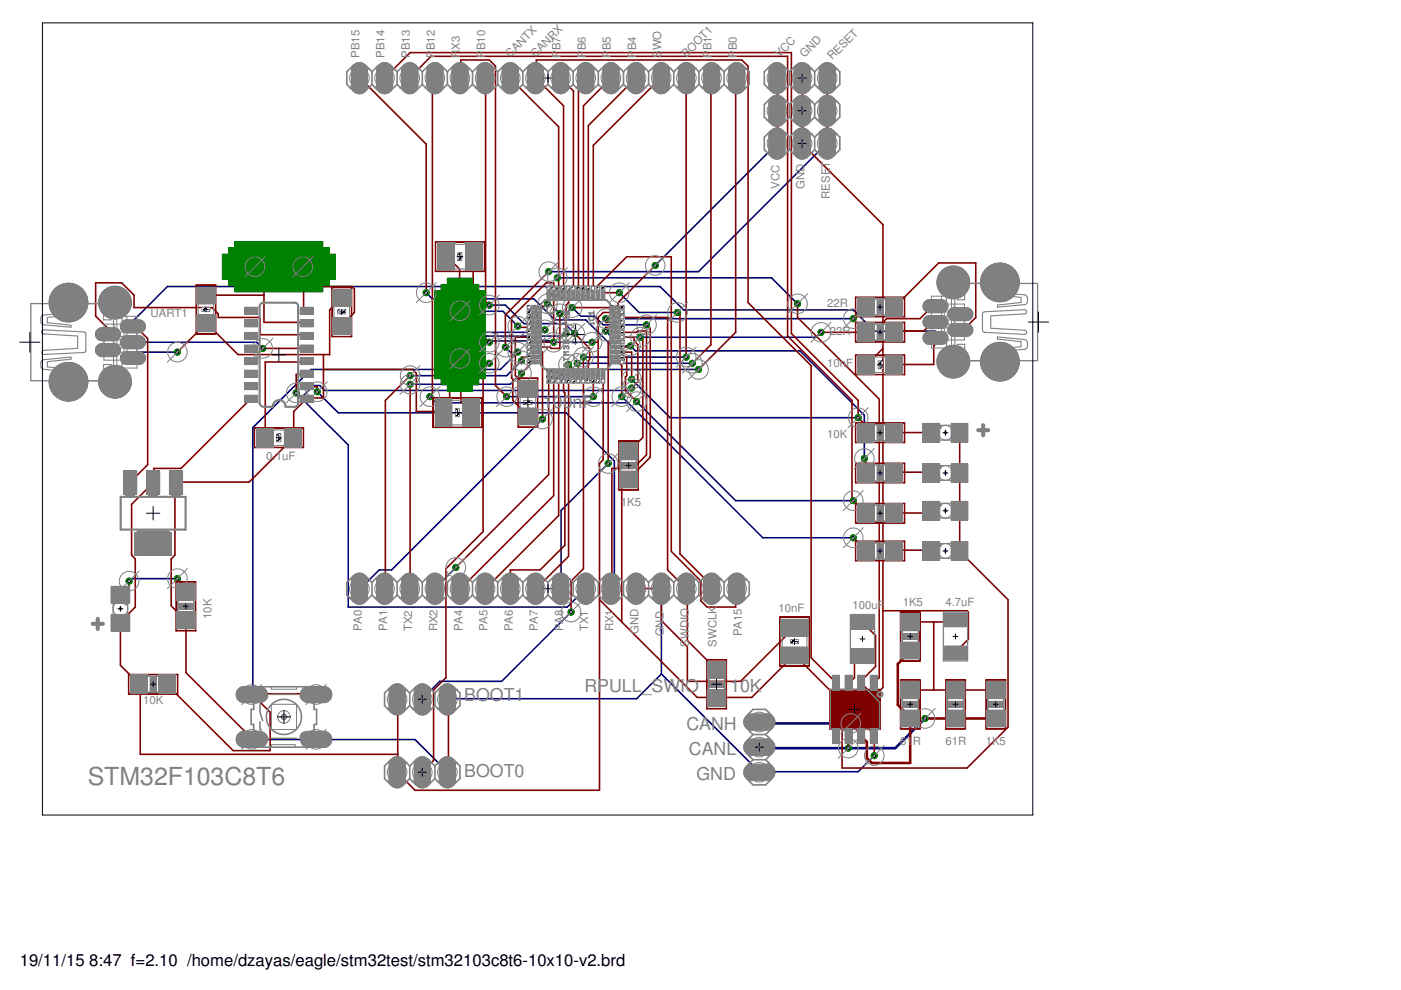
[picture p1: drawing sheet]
<svg xmlns="http://www.w3.org/2000/svg" width="297mm" height="210mm" viewBox="0 0 297 210" stroke-linecap="round" stroke-linejoin="round" font-family="sans-serif">
<defs><g id="words">
<text font-size="5.3" fill="#808080" x="18.6" y="166.4">STM32F103C8T6</text>
<g font-size="3.8" fill="#808080">
<text x="115.1" y="86.4">1</text>
<text x="117.2" y="86.4">0</text>
<text x="119.3" y="86.4">0</text>
<text x="121.4" y="86.4">nF</text>
<text x="67.7" y="148.8">2</text>
<text x="98.4" y="148.7">BOOT1</text>
<text x="123.9" y="146.7">RPULL_SWIO</text>
<text x="154.8" y="146.7">10K</text>
<text x="145.5" y="154.7">CANH</text>
<text x="50.6" y="157.9">3</text>
<text x="67.7" y="157.9">4</text>
<text x="146.1" y="160">CANL</text>
<text x="98.4" y="164.7">BOOT0</text>
<text x="147.7" y="165.3">GND</text>
</g>
<g font-size="3.5">
<text x="4.2" y="204.7">19/11/15</text>
<text x="18.9" y="204.7">8:47 f=2.10 /home/dzayas/eagle/stm32test/stm32103c8t6-10x10-v2.brd</text>
</g>
<g font-size="2.4" fill="#808080">
<text x="92.2" y="10.7" transform="rotate(-90 92.2 10.7)">B12</text>
<text x="97.5" y="10.6" transform="rotate(-90 97.5 10.6)">X3</text>
<text x="102.9" y="10.7" transform="rotate(-90 102.9 10.7)">B10</text>
<text x="118.9" y="10.7" transform="rotate(-90 118.9 10.7)">B7</text>
<text x="124.2" y="10.7" transform="rotate(-90 124.2 10.7)">B6</text>
<text x="129.5" y="10.7" transform="rotate(-90 129.5 10.7)">B5</text>
<text x="134.9" y="10.7" transform="rotate(-90 134.9 10.7)">B4</text>
<text x="140.2" y="10.7" transform="rotate(-90 140.2 10.7)">WO</text>
<text x="150.9" y="10.7" transform="rotate(-90 150.9 10.7)">B1</text>
<text x="156.2" y="10.7" transform="rotate(-90 156.2 10.7)">B0</text>
<text x="76.2" y="12.3" transform="rotate(-90 76.2 12.3)">PB15</text>
<text x="81.5" y="12.3" transform="rotate(-90 81.5 12.3)">PB14</text>
<text x="86.9" y="12.3" transform="rotate(-90 86.9 12.3)">PB13</text>
<text x="92.2" y="12.3" transform="rotate(-90 92.2 12.3)">P</text>
<text x="97.5" y="12.3" transform="rotate(-90 97.5 12.3)">R</text>
<text x="102.9" y="12.3" transform="rotate(-90 102.9 12.3)">P</text>
<text x="108.2" y="12.3" transform="rotate(-45 108.2 12.3)">CANTX</text>
<text x="113.5" y="12.3" transform="rotate(-45 113.5 12.3)">CANRX</text>
<text x="118.9" y="12.3" transform="rotate(-90 118.9 12.3)">P</text>
<text x="124.2" y="12.3" transform="rotate(-90 124.2 12.3)">P</text>
<text x="129.5" y="12.3" transform="rotate(-90 129.5 12.3)">P</text>
<text x="134.9" y="12.3" transform="rotate(-90 134.9 12.3)">P</text>
<text x="140.2" y="12.3" transform="rotate(-90 140.2 12.3)">S</text>
<text x="145.5" y="12.3" transform="rotate(-45 145.5 12.3)">BOOT1</text>
<text x="150.9" y="12.3" transform="rotate(-90 150.9 12.3)">P</text>
<text x="156.2" y="12.3" transform="rotate(-90 156.2 12.3)">P</text>
<text x="165.3" y="12.3" transform="rotate(-45 165.3 12.3)">VCC</text>
<text x="170.6" y="12.3" transform="rotate(-45 170.6 12.3)">GND</text>
<text x="176.5" y="12.8" transform="rotate(-45 176.5 12.8)">RESET</text>
<text x="165.3" y="40" transform="rotate(-90 165.3 40)">VCC</text>
<text x="170.6" y="40" transform="rotate(-90 170.6 40)">GND</text>
<text x="175.9" y="42.2" transform="rotate(-90 175.9 42.2)">RESET</text>
<text x="175.4" y="65.1">22R</text>
<text x="31.9" y="67.2">UART1</text>
<text x="175.9" y="71">22R</text>
<text x="175.4" y="77.9">10nF</text>
<text x="175.4" y="92.8">10K</text>
<text x="56.5" y="97.6">0.1uF</text>
<text x="131.7" y="107.2">1K5</text>
<text x="44.8" y="131.2" transform="rotate(-90 44.8 131.2)">10K</text>
<text x="165.1" y="129.7">10nF</text>
<text x="180.7" y="129.1">100uF</text>
<text x="191.4" y="128.5">1K5</text>
<text x="200.5" y="128.5">4.7uF</text>
<text x="76.7" y="133.9" transform="rotate(-90 76.7 133.9)">PA0</text>
<text x="82.1" y="133.9" transform="rotate(-90 82.1 133.9)">PA1</text>
<text x="87.4" y="133.9" transform="rotate(-90 87.4 133.9)">TX2</text>
<text x="92.7" y="133.9" transform="rotate(-90 92.7 133.9)">RX2</text>
<text x="98.1" y="133.9" transform="rotate(-90 98.1 133.9)">PA4</text>
<text x="103.4" y="133.9" transform="rotate(-90 103.4 133.9)">PA5</text>
<text x="108.7" y="133.9" transform="rotate(-90 108.7 133.9)">PA6</text>
<text x="114.1" y="133.9" transform="rotate(-90 114.1 133.9)">PA7</text>
<text x="119.4" y="133.9" transform="rotate(-90 119.4 133.9)">PA8</text>
<text x="124.7" y="133.9" transform="rotate(-90 124.7 133.9)">TX1</text>
<text x="130.1" y="133.9" transform="rotate(-90 130.1 133.9)">RX1</text>
<text x="135.4" y="134.4" transform="rotate(-90 135.4 134.4)">GND</text>
<text x="140.7" y="134.9" transform="rotate(-90 140.7 134.9)">GND</text>
<text x="146.1" y="137.1" transform="rotate(-90 146.1 137.1)">SWDIO</text>
<text x="151.9" y="137.1" transform="rotate(-90 151.9 137.1)">SWCLK</text>
<text x="157.3" y="134.9" transform="rotate(-90 157.3 134.9)">PA15</text>
<text x="30.3" y="149.3">10K</text>
<text x="190.9" y="157.9">61</text>
<text x="193.5" y="157.9">R</text>
<text x="200.5" y="157.9">61R</text>
<text x="209" y="157.9">1K5</text>
</g>
</g></defs>
<g fill="#808080" stroke="#808080" stroke-width=".21">
<path d="M82.9 161.1a1.71 1.71 0 0 1 1.8-.6 1.71 1.71 0 0 1 1.2 1.5v3.5a1.71 1.71 0 0 1-1.7 1.6 1.71 1.71 0 0 1-1.7-1.6v-3.5z"/>
<path d="M88.2 161.1a1.71 1.71 0 0 1 1.8-.6 1.71 1.71 0 0 1 1.2 1.5v3.5a1.71 1.71 0 0 1-1.7 1.6 1.71 1.71 0 0 1-1.7-1.6v-3.5z"/>
<path d="M93.5 161.1a1.71 1.71 0 0 1 1.9-.6 1.71 1.71 0 0 1 1.2 1.5v3.5a1.71 1.71 0 0 1-1.7 1.6 1.71 1.71 0 0 1-1.7-1.6v-3.5z"/>
<path d="M82.9 145.6a1.71 1.71 0 0 1 1.8-.5 1.71 1.71 0 0 1 1.2 1.4v3.6a1.71 1.71 0 0 1-1.7 1.5 1.71 1.71 0 0 1-1.7-1.5v-3.6z"/>
<path d="M88.2 145.6a1.71 1.71 0 0 1 1.8-.5 1.71 1.71 0 0 1 1.2 1.4v3.6a1.71 1.71 0 0 1-1.7 1.5 1.71 1.71 0 0 1-1.7-1.5v-3.6z"/>
<path d="M93.5 145.6a1.71 1.71 0 0 1 1.9-.5 1.71 1.71 0 0 1 1.2 1.4v3.6a1.71 1.71 0 0 1-1.7 1.5 1.71 1.71 0 0 1-1.7-1.5v-3.6z"/>
<path d="M163.4 13.9a1.71 1.71 0 0 1 1.8-.6 1.71 1.71 0 0 1 1.2 1.5v3.5a1.71 1.71 0 0 1-1.7 1.6 1.71 1.71 0 0 1-1.7-1.6v-3.5z"/>
<path d="M168.7 13.9a1.71 1.71 0 0 1 1.9-.6 1.71 1.71 0 0 1 1.2 1.5v3.5a1.71 1.71 0 0 1-1.7 1.6 1.71 1.71 0 0 1-1.7-1.6v-3.5z"/>
<path d="M174.1 13.9a1.71 1.71 0 0 1 1.8-.6 1.71 1.71 0 0 1 1.2 1.5v3.5a1.71 1.71 0 0 1-1.7 1.6 1.71 1.71 0 0 1-1.7-1.6v-3.5z"/>
<path d="M158.1 152l.5-.4 .6-.2h3.6a1.71 1.71 0 0 1 1.5 1.7 1.71 1.71 0 0 1-1.5 1.7h-3.6a1.71 1.71 0 0 1-1.1-2.8z"/>
<path d="M158.1 157.3l.5-.4 .6-.2h3.6a1.71 1.71 0 0 1 1.5 1.7 1.71 1.71 0 0 1-1.5 1.7h-3.6a1.71 1.71 0 0 1-1.1-2.8z"/>
<path d="M158.1 162.7l.5-.5 .6-.1h3.6a1.71 1.71 0 0 1 1.5 1.7 1.71 1.71 0 0 1-1.5 1.7h-3.6a1.71 1.71 0 0 1-1.1-2.8z"/>
<path d="M74.9 122.1a1.71 1.71 0 0 1 1.8-.5 1.71 1.71 0 0 1 1.2 1.5v3.5a1.71 1.71 0 0 1-1.7 1.5 1.71 1.71 0 0 1-1.7-1.5v-3.5z"/>
<path d="M80.2 122.1a1.71 1.71 0 0 1 1.8-.5 1.71 1.71 0 0 1 1.2 1.5v3.5a1.71 1.71 0 0 1-1.7 1.5 1.71 1.71 0 0 1-1.7-1.5v-3.5z"/>
<path d="M85.6 122.1a1.71 1.71 0 0 1 1.8-.5 1.71 1.71 0 0 1 1.2 1.5v3.5a1.71 1.71 0 0 1-1.7 1.5 1.71 1.71 0 0 1-1.7-1.5v-3.5z"/>
<path d="M90.9 122.1a1.71 1.71 0 0 1 1.8-.5 1.71 1.71 0 0 1 1.2 1.5v3.5a1.71 1.71 0 0 1-1.7 1.5 1.71 1.71 0 0 1-1.7-1.5v-3.5z"/>
<path d="M96.2 122.1a1.71 1.71 0 0 1 1.8-.5 1.71 1.71 0 0 1 1.2 1.5v3.5a1.71 1.71 0 0 1-1.7 1.5 1.71 1.71 0 0 1-1.7-1.5v-3.5z"/>
<path d="M101.5 122.1a1.71 1.71 0 0 1 1.9-.5 1.71 1.71 0 0 1 1.2 1.5v3.5a1.71 1.71 0 0 1-1.7 1.5 1.71 1.71 0 0 1-1.7-1.5v-3.5z"/>
<path d="M106.9 122.1a1.71 1.71 0 0 1 1.8-.5 1.71 1.71 0 0 1 1.2 1.5v3.5a1.71 1.71 0 0 1-1.7 1.5 1.71 1.71 0 0 1-1.7-1.5v-3.5z"/>
<path d="M112.2 122.1a1.71 1.71 0 0 1 1.8-.5 1.71 1.71 0 0 1 1.2 1.5v3.5a1.71 1.71 0 0 1-1.7 1.5 1.71 1.71 0 0 1-1.7-1.5v-3.5z"/>
<path d="M117.5 122.1a1.71 1.71 0 0 1 1.9-.5 1.71 1.71 0 0 1 1.2 1.5v3.5a1.71 1.71 0 0 1-1.7 1.5 1.71 1.71 0 0 1-1.7-1.5v-3.5z"/>
<path d="M122.9 122.1a1.71 1.71 0 0 1 1.8-.5 1.71 1.71 0 0 1 1.2 1.5v3.5a1.71 1.71 0 0 1-1.7 1.5 1.71 1.71 0 0 1-1.7-1.5v-3.5z"/>
<path d="M128.2 122.1a1.71 1.71 0 0 1 1.8-.5 1.71 1.71 0 0 1 1.2 1.5v3.5a1.71 1.71 0 0 1-1.7 1.5 1.71 1.71 0 0 1-1.7-1.5v-3.5z"/>
<path d="M133.5 122.1a1.71 1.71 0 0 1 1.9-.5 1.71 1.71 0 0 1 1.2 1.5v3.5a1.71 1.71 0 0 1-1.7 1.5 1.71 1.71 0 0 1-1.7-1.5v-3.5z"/>
<path d="M138.9 122.1a1.71 1.71 0 0 1 1.8-.5 1.71 1.71 0 0 1 1.2 1.5v3.5a1.71 1.71 0 0 1-1.7 1.5 1.71 1.71 0 0 1-1.7-1.5v-3.5z"/>
<path d="M144.2 122.1a1.71 1.71 0 0 1 1.8-.5 1.71 1.71 0 0 1 1.2 1.5v3.5a1.71 1.71 0 0 1-1.7 1.5 1.71 1.71 0 0 1-1.7-1.5v-3.5z"/>
<path d="M149.5 122.1a1.71 1.71 0 0 1 1.9-.5 1.71 1.71 0 0 1 1.2 1.5v3.5a1.71 1.71 0 0 1-1.7 1.5 1.71 1.71 0 0 1-1.7-1.5v-3.5z"/>
<path d="M154.9 122.1a1.71 1.71 0 0 1 1.8-.5 1.71 1.71 0 0 1 1.2 1.5v3.5a1.71 1.71 0 0 1-1.7 1.5 1.71 1.71 0 0 1-1.7-1.5v-3.5z"/>
<path d="M154.9 13.9a1.71 1.71 0 0 1 1.8-.6 1.71 1.71 0 0 1 1.2 1.5v3.5a1.71 1.71 0 0 1-1.7 1.6 1.71 1.71 0 0 1-1.7-1.6v-3.5z"/>
<path d="M149.5 13.9a1.71 1.71 0 0 1 1.9-.6 1.71 1.71 0 0 1 1.2 1.5v3.5a1.71 1.71 0 0 1-1.7 1.6 1.71 1.71 0 0 1-1.7-1.6v-3.5z"/>
<path d="M144.2 13.9a1.71 1.71 0 0 1 1.8-.6 1.71 1.71 0 0 1 1.2 1.5v3.5a1.71 1.71 0 0 1-1.7 1.6 1.71 1.71 0 0 1-1.7-1.6v-3.5z"/>
<path d="M138.9 13.9a1.71 1.71 0 0 1 1.8-.6 1.71 1.71 0 0 1 1.2 1.5v3.5a1.71 1.71 0 0 1-1.7 1.6 1.71 1.71 0 0 1-1.7-1.6v-3.5z"/>
<path d="M133.5 13.9a1.71 1.71 0 0 1 1.9-.6 1.71 1.71 0 0 1 1.2 1.5v3.5a1.71 1.71 0 0 1-1.7 1.6 1.71 1.71 0 0 1-1.7-1.6v-3.5z"/>
<path d="M128.2 13.9a1.71 1.71 0 0 1 1.8-.6 1.71 1.71 0 0 1 1.2 1.5v3.5a1.71 1.71 0 0 1-1.7 1.6 1.71 1.71 0 0 1-1.7-1.6v-3.5z"/>
<path d="M122.9 13.9a1.71 1.71 0 0 1 1.8-.6 1.71 1.71 0 0 1 1.2 1.5v3.5a1.71 1.71 0 0 1-1.7 1.6 1.71 1.71 0 0 1-1.7-1.6v-3.5z"/>
<path d="M117.5 13.9a1.71 1.71 0 0 1 1.9-.6 1.71 1.71 0 0 1 1.2 1.5v3.5a1.71 1.71 0 0 1-1.7 1.6 1.71 1.71 0 0 1-1.7-1.6v-3.5z"/>
<path d="M112.2 13.9a1.71 1.71 0 0 1 1.8-.6 1.71 1.71 0 0 1 1.2 1.5v3.5a1.71 1.71 0 0 1-1.7 1.6 1.71 1.71 0 0 1-1.7-1.6v-3.5z"/>
<path d="M106.9 13.9a1.71 1.71 0 0 1 1.8-.6 1.71 1.71 0 0 1 1.2 1.5v3.5a1.71 1.71 0 0 1-1.7 1.6 1.71 1.71 0 0 1-1.7-1.6v-3.5z"/>
<path d="M101.5 13.9a1.71 1.71 0 0 1 1.9-.6 1.71 1.71 0 0 1 1.2 1.5v3.5a1.71 1.71 0 0 1-1.7 1.6 1.71 1.71 0 0 1-1.7-1.6v-3.5z"/>
<path d="M96.2 13.9a1.71 1.71 0 0 1 1.8-.6 1.71 1.71 0 0 1 1.2 1.5v3.5a1.71 1.71 0 0 1-1.7 1.6 1.71 1.71 0 0 1-1.7-1.6v-3.5z"/>
<path d="M90.9 13.9a1.71 1.71 0 0 1 1.8-.6 1.71 1.71 0 0 1 1.2 1.5v3.5a1.71 1.71 0 0 1-1.7 1.6 1.71 1.71 0 0 1-1.7-1.6v-3.5z"/>
<path d="M85.6 13.9a1.71 1.71 0 0 1 1.8-.6 1.71 1.71 0 0 1 1.2 1.5v3.5a1.71 1.71 0 0 1-1.7 1.6 1.71 1.71 0 0 1-1.7-1.6v-3.5z"/>
<path d="M80.2 13.9a1.71 1.71 0 0 1 1.8-.6 1.71 1.71 0 0 1 1.2 1.5v3.5a1.71 1.71 0 0 1-1.7 1.6 1.71 1.71 0 0 1-1.7-1.6v-3.5z"/>
<path d="M74.9 13.9a1.71 1.71 0 0 1 1.8-.6 1.71 1.71 0 0 1 1.2 1.5v3.5a1.71 1.71 0 0 1-1.7 1.6 1.71 1.71 0 0 1-1.7-1.6v-3.5z"/>
<path d="M196 64.1l.4-.4 .6-.2h2.7a1.38 1.38 0 0 1 1.3 1.4 1.38 1.38 0 0 1-1.3 1.4h-2.7a1.36 1.36 0 0 1-1.2-.8 1.36 1.36 0 0 1 .2-1.4z"/>
<path d="M201.3 65.7l.4-.3 .5-.2h2.8a1.38 1.38 0 0 1 1.3 1.4 1.38 1.38 0 0 1-1.3 1.4h-2.8a1.36 1.36 0 0 1-1.2-.8 1.36 1.36 0 0 1 .3-1.5z"/>
<path d="M196 67.4l.4-.3 .6-.2h2.7a1.38 1.38 0 0 1 1.3 1.4 1.38 1.38 0 0 1-1.3 1.4h-2.7a1.36 1.36 0 0 1-1.2-.9 1.36 1.36 0 0 1 .2-1.4z"/>
<path d="M201.3 69.1l.4-.4 .5-.1h2.8a1.38 1.38 0 0 1 1.3 1.4 1.38 1.38 0 0 1-1.3 1.3h-2.8a1.36 1.36 0 0 1-1.2-.8 1.36 1.36 0 0 1 .3-1.4z"/>
<path d="M196 70.8l.4-.4 .6-.1h2.7a1.38 1.38 0 0 1 1.3 1.3 1.38 1.38 0 0 1-1.3 1.4h-2.7a1.36 1.36 0 0 1-1.2-.8 1.36 1.36 0 0 1 .2-1.4z"/>
<path d="M50.7 145.9l.9-.3h3.5a1.71 1.71 0 0 1 1.6 1.7 1.71 1.71 0 0 1-1.6 1.7h-3.5a1.71 1.71 0 0 1-1.5-1.2 1.71 1.71 0 0 1 .6-1.9z"/>
<path d="M50.5 155.7l.5-.4 .6-.2h3.5a1.71 1.71 0 0 1 1.6 1.7 1.71 1.71 0 0 1-1.6 1.7h-3.5a1.71 1.71 0 0 1-1.1-2.8z"/>
<path d="M64.3 145.9l1-.3h3.5a1.71 1.71 0 0 1 1.5 1.7 1.71 1.71 0 0 1-1.5 1.7h-3.5a1.71 1.71 0 0 1-1.5-1.2 1.71 1.71 0 0 1 .5-1.9z"/>
<path d="M64.1 155.7l.5-.4 .7-.2h3.5a1.71 1.71 0 0 1 1.5 1.7 1.71 1.71 0 0 1-1.5 1.7h-3.5a1.71 1.71 0 0 1-1.2-2.8z"/>
<path d="M25.8 75l.4-.3 .6-.2h2.8a1.38 1.38 0 0 1 1.2 1.4 1.38 1.38 0 0 1-1.2 1.4h-2.8a1.36 1.36 0 0 1-1.2-.9 1.36 1.36 0 0 1 .2-1.4z"/>
<path d="M20.6 73.4l.4-.4 .5-.1h2.8a1.38 1.38 0 0 1 1.3 1.3 1.38 1.38 0 0 1-1.3 1.4h-2.8a1.36 1.36 0 0 1-1.1-.8 1.36 1.36 0 0 1 .2-1.4z"/>
<path d="M25.8 71.7l.4-.4 .6-.1h2.8a1.38 1.38 0 0 1 1.2 1.4 1.38 1.38 0 0 1-1.2 1.3h-2.8a1.36 1.36 0 0 1-1.2-.8 1.36 1.36 0 0 1 .2-1.4z"/>
<path d="M20.8 69.8l.7-.3h2.8a1.38 1.38 0 0 1 1.3 1.4 1.38 1.38 0 0 1-1.3 1.3h-2.8a1.36 1.36 0 0 1-1.2-.9 1.36 1.36 0 0 1 .5-1.5z"/>
<path d="M25.8 68.3l.4-.3 .6-.2h2.8a1.38 1.38 0 0 1 1.2 1.4 1.38 1.38 0 0 1-1.2 1.4h-2.8a1.36 1.36 0 0 1-1.2-.9 1.36 1.36 0 0 1 .2-1.4z"/>
<path d="M163.4 20.8a1.71 1.71 0 0 1 1.8-.5 1.71 1.71 0 0 1 1.2 1.4v3.6a1.71 1.71 0 0 1-1.7 1.5 1.71 1.71 0 0 1-1.7-1.5v-3.6z"/>
<path d="M168.7 20.8a1.71 1.71 0 0 1 1.9-.5 1.71 1.71 0 0 1 1.2 1.4v3.6a1.71 1.71 0 0 1-1.7 1.5 1.71 1.71 0 0 1-1.7-1.5v-3.6z"/>
<path d="M174.1 20.8a1.71 1.71 0 0 1 1.8-.5 1.71 1.71 0 0 1 1.2 1.4v3.6a1.71 1.71 0 0 1-1.7 1.5 1.71 1.71 0 0 1-1.7-1.5v-3.6z"/>
<path d="M163.4 27.7a1.71 1.71 0 0 1 1.8-.5 1.71 1.71 0 0 1 1.2 1.5v3.5a1.71 1.71 0 0 1-1.7 1.5 1.71 1.71 0 0 1-1.7-1.5v-3.5z"/>
<path d="M169 27.5a1.71 1.71 0 0 1 2.8 1.2v3.5a1.71 1.71 0 0 1-1.7 1.5 1.71 1.71 0 0 1-1.7-1.5v-3.5l.2-.7z"/>
<path d="M174.1 27.7a1.71 1.71 0 0 1 1.8-.5 1.71 1.71 0 0 1 1.2 1.5v3.5a1.71 1.71 0 0 1-1.7 1.5 1.71 1.71 0 0 1-1.7-1.5v-3.5z"/>
</g>
<g fill="#808080" stroke="#808080" stroke-width=".21">
<circle cx="212" cy="76.7" r="4.1"/>
<circle cx="212" cy="59.9" r="4.1"/>
<circle cx="202.1" cy="76.7" r="3.5"/>
<circle cx="202.1" cy="59.9" r="3.5"/>
<circle cx="97.5" cy="76" r="1.5"/>
<circle cx="97.5" cy="65.9" r="1.5"/>
<circle cx="54.1" cy="56.6" r="1.5"/>
<circle cx="64.2" cy="56.6" r="1.5"/>
<circle cx="14.5" cy="64.2" r="4.1"/>
<circle cx="14.5" cy="80.9" r="4.1"/>
<circle cx="24.4" cy="64.2" r="3.5"/>
<circle cx="24.4" cy="80.9" r="3.5"/>
</g>
<g fill="none" stroke="#000080" stroke-width=".34">
<path d="M164.7 30.4l-25.8 25.9M175.4 30.4l-27.3 27.2h-31.8M118.2 58.9h45.4l5.5 5.5M26.9 72.6h27.5l1.3 1.3M26.9 69.2h.2l8.4-8.5h104.5l4.9 5h36l4.5 4.5h12.8l1.4 1.4M37.6 74.7h-9.4l-1.3 1.2M90.4 62.1l1.3 1.3h21.5l4.4 4.4h6.6l5.5 5.5h4l1 1.1h34.9l13.7 13.6v9.2M97.5 65.9l9.1 .1 3.2 3.2M103.7 72.6l.3-.3h13.1l.3 .3h8.1M103.7 64.7h3.4l4 3.9h8.7l2.1 2.1M107.1 73.6l1.9 1.8M109 75.4l-2.9 2.9h-40.1l-12.4 12.4v56.4l-.2 .2"/>
<path d="M109.8 74.7l-.8 .7M110.6 79.1l-2.4 2.4h-21.2M110.6 76.5l-3.2 3.2h-20.4M115.5 69.9l-.5 .6h-12.3l-5 4.9v.6h-.2M116.1 64.4h.5l2.1 2.1h1.3l1.3-1.3 1.9 1.8h2.8l1.9 1.9h9.2M120 70.7l-.5 .5h-16.3l-.8 .8v5h1.3M120.5 77.3l1.1 1h26.5M122.4 77h24.4M123.7 75.7h21.8M128.4 70.2l1.3 1.3h43.3l1.1-1M128.4 67.6h52.5M131.3 62.1l4.2 4.2h8.1"/>
<path d="M62.8 83.3l1 1.1M63.8 84.4l10 9.9v34.4h46.5l3.9-3.9M67.3 83.1l4.4 4.4h48.3l10.3 10.2v27.1h-.8M91.1 84.1l1.4 1.3h40.6M107.4 84.1h18.4M115 88.8l-32 32h-2.6l-3.9 4h-.3M128.9 98.3l-9.9 9.9-.1 16.6M131.8 84.1l1.3 1.3M133.1 85.4l28.6 28.6h19.2M133.9 82.3l-.5 .5h-64.6l-1-1.1h-1.3l-2.7 2.7M133.9 80.4l8.2 8.2h39.8M135 85.2l21 21h24.9"/>
<path d="M37.6 122.7h-9.7l-.5 .5M96.6 120.3l-4.4 4.5M121.1 129.8l-14.7 14.7h-13.2l-3.7 3.8M140.2 124.8v18.1M53.4 156.8h34.6l6.8 6.9M140.2 142.9l20.8 20.8 .2-.1h20.7l3.5-3.4M140.2 142.9l-5.2 5.2h-39.9l-.3 .2"/>
</g>
<path d="M161 153.1l.5 .3h18.9M196.1 152.3l-6.3 6.3h-28.6l-.2-.2" fill="none" stroke="#000080" stroke-width=".55"/>
<path d="M84.2 162.1v3.2" fill="none" stroke="#008000" stroke-width="3.2"/>
<circle cx="84.2" cy="163.7" r="1.06" fill="#fff" stroke="#000" stroke-width=".21"/>
<path d="M89.5 162.1v3.2" fill="none" stroke="#008000" stroke-width="3.2"/>
<circle cx="89.5" cy="163.7" r="1.06" fill="#fff" stroke="#000" stroke-width=".21"/>
<path d="M94.8 162.1v3.2" fill="none" stroke="#008000" stroke-width="3.2"/>
<circle cx="94.8" cy="163.7" r="1.06" fill="#fff" stroke="#000" stroke-width=".21"/>
<path d="M84.2 146.7v3.2" fill="none" stroke="#008000" stroke-width="3.2"/>
<circle cx="84.2" cy="148.3" r="1.06" fill="#fff" stroke="#000" stroke-width=".21"/>
<path d="M89.5 146.7v3.2" fill="none" stroke="#008000" stroke-width="3.2"/>
<circle cx="89.5" cy="148.3" r="1.06" fill="#fff" stroke="#000" stroke-width=".21"/>
<path d="M94.8 146.7v3.2" fill="none" stroke="#008000" stroke-width="3.2"/>
<circle cx="94.8" cy="148.3" r="1.06" fill="#fff" stroke="#000" stroke-width=".21"/>
<path d="M164.7 15v3.2" fill="none" stroke="#008000" stroke-width="3.2"/>
<circle cx="164.7" cy="16.6" r="1.06" fill="#fff" stroke="#000" stroke-width=".21"/>
<path d="M170.1 15v3.2" fill="none" stroke="#008000" stroke-width="3.2"/>
<circle cx="170.1" cy="16.6" r="1.06" fill="#fff" stroke="#000" stroke-width=".21"/>
<path d="M175.4 15v3.2" fill="none" stroke="#008000" stroke-width="3.2"/>
<circle cx="175.4" cy="16.6" r="1.06" fill="#fff" stroke="#000" stroke-width=".21"/>
<path d="M159.4 153.1h3.2" fill="none" stroke="#008000" stroke-width="3.2"/>
<circle cx="161" cy="153.1" r="1.06" fill="#fff" stroke="#000" stroke-width=".21"/>
<path d="M159.4 158.4h3.2" fill="none" stroke="#008000" stroke-width="3.2"/>
<circle cx="161" cy="158.4" r="1.06" fill="#fff" stroke="#000" stroke-width=".21"/>
<path d="M159.4 163.7h3.2" fill="none" stroke="#008000" stroke-width="3.2"/>
<circle cx="161" cy="163.7" r="1.06" fill="#fff" stroke="#000" stroke-width=".21"/>
<path d="M76.2 123.2v3.2" fill="none" stroke="#008000" stroke-width="3.2"/>
<circle cx="76.2" cy="124.8" r="1.06" fill="#fff" stroke="#000" stroke-width=".21"/>
<path d="M81.5 123.2v3.2" fill="none" stroke="#008000" stroke-width="3.2"/>
<circle cx="81.5" cy="124.8" r="1.06" fill="#fff" stroke="#000" stroke-width=".21"/>
<path d="M86.9 123.2v3.2" fill="none" stroke="#008000" stroke-width="3.2"/>
<circle cx="86.9" cy="124.8" r="1.06" fill="#fff" stroke="#000" stroke-width=".21"/>
<path d="M92.2 123.2v3.2" fill="none" stroke="#008000" stroke-width="3.2"/>
<circle cx="92.2" cy="124.8" r="1.06" fill="#fff" stroke="#000" stroke-width=".21"/>
<path d="M97.5 123.2v3.2" fill="none" stroke="#008000" stroke-width="3.2"/>
<circle cx="97.5" cy="124.8" r="1.06" fill="#fff" stroke="#000" stroke-width=".21"/>
<path d="M102.8 123.2v3.2" fill="none" stroke="#008000" stroke-width="3.2"/>
<circle cx="102.8" cy="124.8" r="1.06" fill="#fff" stroke="#000" stroke-width=".21"/>
<path d="M108.2 123.2v3.2" fill="none" stroke="#008000" stroke-width="3.2"/>
<circle cx="108.2" cy="124.8" r="1.06" fill="#fff" stroke="#000" stroke-width=".21"/>
<path d="M113.5 123.2v3.2" fill="none" stroke="#008000" stroke-width="3.2"/>
<circle cx="113.5" cy="124.8" r="1.06" fill="#fff" stroke="#000" stroke-width=".21"/>
<path d="M118.9 123.2v3.2" fill="none" stroke="#008000" stroke-width="3.2"/>
<circle cx="118.9" cy="124.8" r="1.06" fill="#fff" stroke="#000" stroke-width=".21"/>
<path d="M124.2 123.2v3.2" fill="none" stroke="#008000" stroke-width="3.2"/>
<circle cx="124.2" cy="124.8" r="1.06" fill="#fff" stroke="#000" stroke-width=".21"/>
<path d="M129.5 123.2v3.2" fill="none" stroke="#008000" stroke-width="3.2"/>
<circle cx="129.5" cy="124.8" r="1.06" fill="#fff" stroke="#000" stroke-width=".21"/>
<path d="M134.9 123.2v3.2" fill="none" stroke="#008000" stroke-width="3.2"/>
<circle cx="134.9" cy="124.8" r="1.06" fill="#fff" stroke="#000" stroke-width=".21"/>
<path d="M140.2 123.2v3.2" fill="none" stroke="#008000" stroke-width="3.2"/>
<circle cx="140.2" cy="124.8" r="1.06" fill="#fff" stroke="#000" stroke-width=".21"/>
<path d="M145.5 123.2v3.2" fill="none" stroke="#008000" stroke-width="3.2"/>
<circle cx="145.5" cy="124.8" r="1.06" fill="#fff" stroke="#000" stroke-width=".21"/>
<path d="M150.9 123.2v3.2" fill="none" stroke="#008000" stroke-width="3.2"/>
<circle cx="150.9" cy="124.8" r="1.06" fill="#fff" stroke="#000" stroke-width=".21"/>
<path d="M156.2 123.2v3.2" fill="none" stroke="#008000" stroke-width="3.2"/>
<circle cx="156.2" cy="124.8" r="1.06" fill="#fff" stroke="#000" stroke-width=".21"/>
<path d="M156.2 15v3.2" fill="none" stroke="#008000" stroke-width="3.2"/>
<circle cx="156.2" cy="16.6" r="1.06" fill="#fff" stroke="#000" stroke-width=".21"/>
<path d="M150.9 15v3.2" fill="none" stroke="#008000" stroke-width="3.2"/>
<circle cx="150.9" cy="16.6" r="1.06" fill="#fff" stroke="#000" stroke-width=".21"/>
<path d="M145.5 15v3.2" fill="none" stroke="#008000" stroke-width="3.2"/>
<circle cx="145.5" cy="16.6" r="1.06" fill="#fff" stroke="#000" stroke-width=".21"/>
<path d="M140.2 15v3.2" fill="none" stroke="#008000" stroke-width="3.2"/>
<circle cx="140.2" cy="16.6" r="1.06" fill="#fff" stroke="#000" stroke-width=".21"/>
<path d="M134.9 15v3.2" fill="none" stroke="#008000" stroke-width="3.2"/>
<circle cx="134.9" cy="16.6" r="1.06" fill="#fff" stroke="#000" stroke-width=".21"/>
<path d="M129.5 15v3.2" fill="none" stroke="#008000" stroke-width="3.2"/>
<circle cx="129.5" cy="16.6" r="1.06" fill="#fff" stroke="#000" stroke-width=".21"/>
<path d="M124.2 15v3.2" fill="none" stroke="#008000" stroke-width="3.2"/>
<circle cx="124.2" cy="16.6" r="1.06" fill="#fff" stroke="#000" stroke-width=".21"/>
<path d="M118.9 15v3.2" fill="none" stroke="#008000" stroke-width="3.2"/>
<circle cx="118.9" cy="16.6" r="1.06" fill="#fff" stroke="#000" stroke-width=".21"/>
<path d="M113.5 15v3.2" fill="none" stroke="#008000" stroke-width="3.2"/>
<circle cx="113.5" cy="16.6" r="1.06" fill="#fff" stroke="#000" stroke-width=".21"/>
<path d="M108.2 15v3.2" fill="none" stroke="#008000" stroke-width="3.2"/>
<circle cx="108.2" cy="16.6" r="1.06" fill="#fff" stroke="#000" stroke-width=".21"/>
<path d="M102.8 15v3.2" fill="none" stroke="#008000" stroke-width="3.2"/>
<circle cx="102.8" cy="16.6" r="1.06" fill="#fff" stroke="#000" stroke-width=".21"/>
<path d="M97.5 15v3.2" fill="none" stroke="#008000" stroke-width="3.2"/>
<circle cx="97.5" cy="16.6" r="1.06" fill="#fff" stroke="#000" stroke-width=".21"/>
<path d="M92.2 15v3.2" fill="none" stroke="#008000" stroke-width="3.2"/>
<circle cx="92.2" cy="16.6" r="1.06" fill="#fff" stroke="#000" stroke-width=".21"/>
<path d="M86.9 15v3.2" fill="none" stroke="#008000" stroke-width="3.2"/>
<circle cx="86.9" cy="16.6" r="1.06" fill="#fff" stroke="#000" stroke-width=".21"/>
<path d="M81.5 15v3.2" fill="none" stroke="#008000" stroke-width="3.2"/>
<circle cx="81.5" cy="16.6" r="1.06" fill="#fff" stroke="#000" stroke-width=".21"/>
<path d="M76.2 15v3.2" fill="none" stroke="#008000" stroke-width="3.2"/>
<circle cx="76.2" cy="16.6" r="1.06" fill="#fff" stroke="#000" stroke-width=".21"/>
<circle cx="212" cy="76.7" r="4" fill="#008000" stroke="#008000" stroke-width=".21"/>
<circle cx="212" cy="76.7" r="2.1" fill="#fff" stroke="#000" stroke-width=".21"/>
<circle cx="212" cy="59.9" r="4" fill="#008000" stroke="#008000" stroke-width=".21"/>
<circle cx="212" cy="59.9" r="2.1" fill="#fff" stroke="#000" stroke-width=".21"/>
<circle cx="202.1" cy="76.7" r="3.4" fill="#008000" stroke="#008000" stroke-width=".21"/>
<circle cx="202.1" cy="76.7" r="2.1" fill="#fff" stroke="#000" stroke-width=".21"/>
<circle cx="202.1" cy="59.9" r="3.4" fill="#008000" stroke="#008000" stroke-width=".21"/>
<circle cx="202.1" cy="59.9" r="2.1" fill="#fff" stroke="#000" stroke-width=".21"/>
<path d="M197.1 64.9h2.5" fill="none" stroke="#008000" stroke-width="2.5"/>
<circle cx="199.6" cy="64.9" r=".74" fill="#fff" stroke="#000" stroke-width=".21"/>
<path d="M202.3 66.6h2.6" fill="none" stroke="#008000" stroke-width="2.5"/>
<circle cx="202.3" cy="66.6" r=".74" fill="#fff" stroke="#000" stroke-width=".21"/>
<path d="M197.1 68.3h2.5" fill="none" stroke="#008000" stroke-width="2.5"/>
<circle cx="199.6" cy="68.3" r=".74" fill="#fff" stroke="#000" stroke-width=".21"/>
<path d="M202.3 70h2.6" fill="none" stroke="#008000" stroke-width="2.5"/>
<circle cx="202.3" cy="70" r=".74" fill="#fff" stroke="#000" stroke-width=".21"/>
<path d="M197.1 71.6h2.5" fill="none" stroke="#008000" stroke-width="2.5"/>
<circle cx="199.6" cy="71.6" r=".74" fill="#fff" stroke="#000" stroke-width=".21"/>
<circle cx="97.5" cy="76" r="1.4" fill="#008000" stroke="#008000" stroke-width=".21"/>
<circle cx="97.5" cy="76" r=".85" fill="#fff" stroke="#000" stroke-width=".21"/>
<circle cx="97.5" cy="65.9" r="1.4" fill="#008000" stroke="#008000" stroke-width=".21"/>
<circle cx="97.5" cy="65.9" r=".85" fill="#fff" stroke="#000" stroke-width=".21"/>
<path d="M51.8 147.3h3.2" fill="none" stroke="#008000" stroke-width="3.2"/>
<circle cx="53.4" cy="147.3" r="1.06" fill="#fff" stroke="#000" stroke-width=".21"/>
<path d="M51.8 156.8h3.2" fill="none" stroke="#008000" stroke-width="3.2"/>
<circle cx="53.4" cy="156.8" r="1.06" fill="#fff" stroke="#000" stroke-width=".21"/>
<path d="M65.4 147.3h3.2" fill="none" stroke="#008000" stroke-width="3.2"/>
<circle cx="67" cy="147.3" r="1.06" fill="#fff" stroke="#000" stroke-width=".21"/>
<path d="M65.4 156.8h3.2" fill="none" stroke="#008000" stroke-width="3.2"/>
<circle cx="67" cy="156.8" r="1.06" fill="#fff" stroke="#000" stroke-width=".21"/>
<circle cx="54.1" cy="56.6" r="1.4" fill="#008000" stroke="#008000" stroke-width=".21"/>
<circle cx="54.1" cy="56.6" r=".85" fill="#fff" stroke="#000" stroke-width=".21"/>
<circle cx="64.2" cy="56.6" r="1.4" fill="#008000" stroke="#008000" stroke-width=".21"/>
<circle cx="64.2" cy="56.6" r=".85" fill="#fff" stroke="#000" stroke-width=".21"/>
<circle cx="14.5" cy="64.2" r="4" fill="#008000" stroke="#008000" stroke-width=".21"/>
<circle cx="14.5" cy="64.2" r="2.1" fill="#fff" stroke="#000" stroke-width=".21"/>
<circle cx="14.5" cy="80.9" r="4" fill="#008000" stroke="#008000" stroke-width=".21"/>
<circle cx="14.5" cy="80.9" r="2.1" fill="#fff" stroke="#000" stroke-width=".21"/>
<circle cx="24.4" cy="64.2" r="3.4" fill="#008000" stroke="#008000" stroke-width=".21"/>
<circle cx="24.4" cy="64.2" r="2.1" fill="#fff" stroke="#000" stroke-width=".21"/>
<circle cx="24.4" cy="80.9" r="3.4" fill="#008000" stroke="#008000" stroke-width=".21"/>
<circle cx="24.4" cy="80.9" r="2.1" fill="#fff" stroke="#000" stroke-width=".21"/>
<path d="M26.9 75.9h2.5" fill="none" stroke="#008000" stroke-width="2.5"/>
<circle cx="26.9" cy="75.9" r=".74" fill="#fff" stroke="#000" stroke-width=".21"/>
<path d="M21.6 74.2h2.6" fill="none" stroke="#008000" stroke-width="2.5"/>
<circle cx="24.2" cy="74.2" r=".74" fill="#fff" stroke="#000" stroke-width=".21"/>
<path d="M26.9 72.6h2.5" fill="none" stroke="#008000" stroke-width="2.5"/>
<circle cx="26.9" cy="72.6" r=".74" fill="#fff" stroke="#000" stroke-width=".21"/>
<path d="M21.6 70.9h2.6" fill="none" stroke="#008000" stroke-width="2.5"/>
<circle cx="24.2" cy="70.9" r=".74" fill="#fff" stroke="#000" stroke-width=".21"/>
<path d="M26.9 69.2h2.5" fill="none" stroke="#008000" stroke-width="2.5"/>
<circle cx="26.9" cy="69.2" r=".74" fill="#fff" stroke="#000" stroke-width=".21"/>
<path d="M164.7 21.9v3.2" fill="none" stroke="#008000" stroke-width="3.2"/>
<circle cx="164.7" cy="23.5" r="1.06" fill="#fff" stroke="#000" stroke-width=".21"/>
<path d="M170.1 21.9v3.2" fill="none" stroke="#008000" stroke-width="3.2"/>
<circle cx="170.1" cy="23.5" r="1.06" fill="#fff" stroke="#000" stroke-width=".21"/>
<path d="M175.4 21.9v3.2" fill="none" stroke="#008000" stroke-width="3.2"/>
<circle cx="175.4" cy="23.5" r="1.06" fill="#fff" stroke="#000" stroke-width=".21"/>
<path d="M164.7 28.8v3.2" fill="none" stroke="#008000" stroke-width="3.2"/>
<circle cx="164.7" cy="30.4" r="1.06" fill="#fff" stroke="#000" stroke-width=".21"/>
<path d="M170.1 28.8v3.2" fill="none" stroke="#008000" stroke-width="3.2"/>
<circle cx="170.1" cy="30.4" r="1.06" fill="#fff" stroke="#000" stroke-width=".21"/>
<path d="M175.4 28.8v3.2" fill="none" stroke="#008000" stroke-width="3.2"/>
<circle cx="175.4" cy="30.4" r="1.06" fill="#fff" stroke="#000" stroke-width=".21"/>
<circle cx="125.5" cy="72.6" r=".64" fill="#008000" stroke="#008000" stroke-width=".21"/>
<circle cx="125.5" cy="72.6" r=".32" fill="#fff" stroke="#000" stroke-width=".21"/>
<circle cx="117.4" cy="72.6" r=".64" fill="#008000" stroke="#008000" stroke-width=".21"/>
<circle cx="117.4" cy="72.6" r=".32" fill="#fff" stroke="#000" stroke-width=".21"/>
<circle cx="103.7" cy="72.6" r=".64" fill="#008000" stroke="#008000" stroke-width=".21"/>
<circle cx="103.7" cy="72.6" r=".32" fill="#fff" stroke="#000" stroke-width=".21"/>
<circle cx="37.6" cy="74.7" r=".64" fill="#008000" stroke="#008000" stroke-width=".21"/>
<circle cx="37.6" cy="74.7" r=".32" fill="#fff" stroke="#000" stroke-width=".21"/>
<circle cx="185.4" cy="160.2" r=".64" fill="#008000" stroke="#008000" stroke-width=".21"/>
<circle cx="185.4" cy="160.2" r=".32" fill="#fff" stroke="#000" stroke-width=".21"/>
<circle cx="118.7" cy="66.5" r=".64" fill="#008000" stroke="#008000" stroke-width=".21"/>
<circle cx="118.7" cy="66.5" r=".32" fill="#fff" stroke="#000" stroke-width=".21"/>
<circle cx="116.1" cy="64.4" r=".64" fill="#008000" stroke="#008000" stroke-width=".21"/>
<circle cx="116.1" cy="64.4" r=".32" fill="#fff" stroke="#000" stroke-width=".21"/>
<circle cx="121.3" cy="65.2" r=".64" fill="#008000" stroke="#008000" stroke-width=".21"/>
<circle cx="121.3" cy="65.2" r=".32" fill="#fff" stroke="#000" stroke-width=".21"/>
<circle cx="138.9" cy="56.3" r=".64" fill="#008000" stroke="#008000" stroke-width=".21"/>
<circle cx="138.9" cy="56.3" r=".32" fill="#fff" stroke="#000" stroke-width=".21"/>
<circle cx="137.1" cy="68.9" r=".64" fill="#008000" stroke="#008000" stroke-width=".21"/>
<circle cx="137.1" cy="68.9" r=".32" fill="#fff" stroke="#000" stroke-width=".21"/>
<circle cx="120" cy="70.7" r=".64" fill="#008000" stroke="#008000" stroke-width=".21"/>
<circle cx="120" cy="70.7" r=".32" fill="#fff" stroke="#000" stroke-width=".21"/>
<circle cx="103.7" cy="77" r=".64" fill="#008000" stroke="#008000" stroke-width=".21"/>
<circle cx="103.7" cy="77" r=".32" fill="#fff" stroke="#000" stroke-width=".21"/>
<circle cx="121.1" cy="129.8" r=".64" fill="#008000" stroke="#008000" stroke-width=".21"/>
<circle cx="121.1" cy="129.8" r=".32" fill="#fff" stroke="#000" stroke-width=".21"/>
<circle cx="145.5" cy="75.7" r=".64" fill="#008000" stroke="#008000" stroke-width=".21"/>
<circle cx="145.5" cy="75.7" r=".32" fill="#fff" stroke="#000" stroke-width=".21"/>
<circle cx="123.7" cy="75.7" r=".64" fill="#008000" stroke="#008000" stroke-width=".21"/>
<circle cx="123.7" cy="75.7" r=".32" fill="#fff" stroke="#000" stroke-width=".21"/>
<circle cx="62.8" cy="83.3" r=".64" fill="#008000" stroke="#008000" stroke-width=".21"/>
<circle cx="62.8" cy="83.3" r=".32" fill="#fff" stroke="#000" stroke-width=".21"/>
<circle cx="133.9" cy="82.3" r=".64" fill="#008000" stroke="#008000" stroke-width=".21"/>
<circle cx="133.9" cy="82.3" r=".32" fill="#fff" stroke="#000" stroke-width=".21"/>
<circle cx="67.3" cy="83.1" r=".64" fill="#008000" stroke="#008000" stroke-width=".21"/>
<circle cx="67.3" cy="83.1" r=".32" fill="#fff" stroke="#000" stroke-width=".21"/>
<circle cx="125.8" cy="84.1" r=".64" fill="#008000" stroke="#008000" stroke-width=".21"/>
<circle cx="125.8" cy="84.1" r=".32" fill="#fff" stroke="#000" stroke-width=".21"/>
<circle cx="107.4" cy="84.1" r=".64" fill="#008000" stroke="#008000" stroke-width=".21"/>
<circle cx="107.4" cy="84.1" r=".32" fill="#fff" stroke="#000" stroke-width=".21"/>
<circle cx="96.6" cy="120.3" r=".64" fill="#008000" stroke="#008000" stroke-width=".21"/>
<circle cx="96.6" cy="120.3" r=".32" fill="#fff" stroke="#000" stroke-width=".21"/>
<circle cx="110.6" cy="79.1" r=".64" fill="#008000" stroke="#008000" stroke-width=".21"/>
<circle cx="110.6" cy="79.1" r=".32" fill="#fff" stroke="#000" stroke-width=".21"/>
<circle cx="87" cy="81.5" r=".64" fill="#008000" stroke="#008000" stroke-width=".21"/>
<circle cx="87" cy="81.5" r=".32" fill="#fff" stroke="#000" stroke-width=".21"/>
<circle cx="131.3" cy="62.1" r=".64" fill="#008000" stroke="#008000" stroke-width=".21"/>
<circle cx="131.3" cy="62.1" r=".32" fill="#fff" stroke="#000" stroke-width=".21"/>
<circle cx="143.6" cy="66.3" r=".64" fill="#008000" stroke="#008000" stroke-width=".21"/>
<circle cx="143.6" cy="66.3" r=".32" fill="#fff" stroke="#000" stroke-width=".21"/>
<circle cx="109.8" cy="74.7" r=".64" fill="#008000" stroke="#008000" stroke-width=".21"/>
<circle cx="109.8" cy="74.7" r=".32" fill="#fff" stroke="#000" stroke-width=".21"/>
<circle cx="116.3" cy="57.6" r=".64" fill="#008000" stroke="#008000" stroke-width=".21"/>
<circle cx="116.3" cy="57.6" r=".32" fill="#fff" stroke="#000" stroke-width=".21"/>
<circle cx="107.1" cy="73.6" r=".64" fill="#008000" stroke="#008000" stroke-width=".21"/>
<circle cx="107.1" cy="73.6" r=".32" fill="#fff" stroke="#000" stroke-width=".21"/>
<circle cx="27.4" cy="123.2" r=".64" fill="#008000" stroke="#008000" stroke-width=".21"/>
<circle cx="27.4" cy="123.2" r=".32" fill="#fff" stroke="#000" stroke-width=".21"/>
<circle cx="37.6" cy="122.7" r=".64" fill="#008000" stroke="#008000" stroke-width=".21"/>
<circle cx="37.6" cy="122.7" r=".32" fill="#fff" stroke="#000" stroke-width=".21"/>
<circle cx="180.4" cy="153.4" r=".64" fill="#008000" stroke="#008000" stroke-width=".21"/>
<circle cx="180.4" cy="153.4" r=".32" fill="#fff" stroke="#000" stroke-width=".21"/>
<circle cx="179.9" cy="158.6" r=".64" fill="#008000" stroke="#008000" stroke-width=".21"/>
<circle cx="179.9" cy="158.6" r=".32" fill="#fff" stroke="#000" stroke-width=".21"/>
<circle cx="196.1" cy="152.3" r=".64" fill="#008000" stroke="#008000" stroke-width=".21"/>
<circle cx="196.1" cy="152.3" r=".32" fill="#fff" stroke="#000" stroke-width=".21"/>
<circle cx="169.1" cy="64.4" r=".64" fill="#008000" stroke="#008000" stroke-width=".21"/>
<circle cx="169.1" cy="64.4" r=".32" fill="#fff" stroke="#000" stroke-width=".21"/>
<circle cx="118.2" cy="58.9" r=".64" fill="#008000" stroke="#008000" stroke-width=".21"/>
<circle cx="118.2" cy="58.9" r=".32" fill="#fff" stroke="#000" stroke-width=".21"/>
<circle cx="115" cy="88.8" r=".64" fill="#008000" stroke="#008000" stroke-width=".21"/>
<circle cx="115" cy="88.8" r=".32" fill="#fff" stroke="#000" stroke-width=".21"/>
<circle cx="110.6" cy="76.5" r=".64" fill="#008000" stroke="#008000" stroke-width=".21"/>
<circle cx="110.6" cy="76.5" r=".32" fill="#fff" stroke="#000" stroke-width=".21"/>
<circle cx="87" cy="79.7" r=".64" fill="#008000" stroke="#008000" stroke-width=".21"/>
<circle cx="87" cy="79.7" r=".32" fill="#fff" stroke="#000" stroke-width=".21"/>
<circle cx="128.9" cy="98.3" r=".64" fill="#008000" stroke="#008000" stroke-width=".21"/>
<circle cx="128.9" cy="98.3" r=".32" fill="#fff" stroke="#000" stroke-width=".21"/>
<circle cx="133.9" cy="80.4" r=".64" fill="#008000" stroke="#008000" stroke-width=".21"/>
<circle cx="133.9" cy="80.4" r=".32" fill="#fff" stroke="#000" stroke-width=".21"/>
<circle cx="181.9" cy="88.6" r=".64" fill="#008000" stroke="#008000" stroke-width=".21"/>
<circle cx="181.9" cy="88.6" r=".32" fill="#fff" stroke="#000" stroke-width=".21"/>
<circle cx="120.5" cy="77.3" r=".64" fill="#008000" stroke="#008000" stroke-width=".21"/>
<circle cx="120.5" cy="77.3" r=".32" fill="#fff" stroke="#000" stroke-width=".21"/>
<circle cx="148.1" cy="78.3" r=".64" fill="#008000" stroke="#008000" stroke-width=".21"/>
<circle cx="148.1" cy="78.3" r=".32" fill="#fff" stroke="#000" stroke-width=".21"/>
<circle cx="122.4" cy="77" r=".64" fill="#008000" stroke="#008000" stroke-width=".21"/>
<circle cx="122.4" cy="77" r=".32" fill="#fff" stroke="#000" stroke-width=".21"/>
<circle cx="146.8" cy="77" r=".64" fill="#008000" stroke="#008000" stroke-width=".21"/>
<circle cx="146.8" cy="77" r=".32" fill="#fff" stroke="#000" stroke-width=".21"/>
<circle cx="131.8" cy="84.1" r=".64" fill="#008000" stroke="#008000" stroke-width=".21"/>
<circle cx="131.8" cy="84.1" r=".32" fill="#fff" stroke="#000" stroke-width=".21"/>
<circle cx="180.9" cy="114" r=".64" fill="#008000" stroke="#008000" stroke-width=".21"/>
<circle cx="180.9" cy="114" r=".32" fill="#fff" stroke="#000" stroke-width=".21"/>
<circle cx="91.1" cy="84.1" r=".64" fill="#008000" stroke="#008000" stroke-width=".21"/>
<circle cx="91.1" cy="84.1" r=".32" fill="#fff" stroke="#000" stroke-width=".21"/>
<circle cx="135" cy="85.2" r=".64" fill="#008000" stroke="#008000" stroke-width=".21"/>
<circle cx="135" cy="85.2" r=".32" fill="#fff" stroke="#000" stroke-width=".21"/>
<circle cx="180.9" cy="106.2" r=".64" fill="#008000" stroke="#008000" stroke-width=".21"/>
<circle cx="180.9" cy="106.2" r=".32" fill="#fff" stroke="#000" stroke-width=".21"/>
<circle cx="133.7" cy="73.3" r=".64" fill="#008000" stroke="#008000" stroke-width=".21"/>
<circle cx="133.7" cy="73.3" r=".32" fill="#fff" stroke="#000" stroke-width=".21"/>
<circle cx="183.3" cy="97.2" r=".64" fill="#008000" stroke="#008000" stroke-width=".21"/>
<circle cx="183.3" cy="97.2" r=".32" fill="#fff" stroke="#000" stroke-width=".21"/>
<circle cx="90.4" cy="62.1" r=".64" fill="#008000" stroke="#008000" stroke-width=".21"/>
<circle cx="90.4" cy="62.1" r=".32" fill="#fff" stroke="#000" stroke-width=".21"/>
<circle cx="121.9" cy="70.7" r=".64" fill="#008000" stroke="#008000" stroke-width=".21"/>
<circle cx="121.9" cy="70.7" r=".32" fill="#fff" stroke="#000" stroke-width=".21"/>
<circle cx="103.7" cy="64.7" r=".64" fill="#008000" stroke="#008000" stroke-width=".21"/>
<circle cx="103.7" cy="64.7" r=".32" fill="#fff" stroke="#000" stroke-width=".21"/>
<circle cx="109.8" cy="69.2" r=".64" fill="#008000" stroke="#008000" stroke-width=".21"/>
<circle cx="109.8" cy="69.2" r=".32" fill="#fff" stroke="#000" stroke-width=".21"/>
<circle cx="115.5" cy="69.9" r=".64" fill="#008000" stroke="#008000" stroke-width=".21"/>
<circle cx="115.5" cy="69.9" r=".32" fill="#fff" stroke="#000" stroke-width=".21"/>
<circle cx="55.7" cy="73.9" r=".64" fill="#008000" stroke="#008000" stroke-width=".21"/>
<circle cx="55.7" cy="73.9" r=".32" fill="#fff" stroke="#000" stroke-width=".21"/>
<circle cx="128.4" cy="70.2" r=".64" fill="#008000" stroke="#008000" stroke-width=".21"/>
<circle cx="128.4" cy="70.2" r=".32" fill="#fff" stroke="#000" stroke-width=".21"/>
<circle cx="135.8" cy="71.5" r=".64" fill="#008000" stroke="#008000" stroke-width=".21"/>
<circle cx="135.8" cy="71.5" r=".32" fill="#fff" stroke="#000" stroke-width=".21"/>
<circle cx="174.1" cy="70.5" r=".64" fill="#008000" stroke="#008000" stroke-width=".21"/>
<circle cx="174.1" cy="70.5" r=".32" fill="#fff" stroke="#000" stroke-width=".21"/>
<circle cx="128.4" cy="67.6" r=".64" fill="#008000" stroke="#008000" stroke-width=".21"/>
<circle cx="128.4" cy="67.6" r=".32" fill="#fff" stroke="#000" stroke-width=".21"/>
<circle cx="180.9" cy="67.6" r=".64" fill="#008000" stroke="#008000" stroke-width=".21"/>
<circle cx="180.9" cy="67.6" r=".32" fill="#fff" stroke="#000" stroke-width=".21"/>
<g fill="#800000" stroke="#800000" stroke-width=".21">
<path d="M165.6 137.3h5.7v3.3h-5.7z"/>
<path d="M165.6 131.4h5.7v3.3h-5.7z"/>
<path d="M111.9 64.9h2.5v.6h-2.5z"/>
<path d="M111.9 65.9h2.5v.6h-2.5z"/>
<path d="M111.9 67h2.5v.6h-2.5z"/>
<path d="M111.9 68h2.5v.6h-2.5z"/>
<path d="M111.9 69.1h2.5v.6h-2.5z"/>
<path d="M111.9 70.1h2.5v.6h-2.5z"/>
<path d="M111.9 71.2h2.5v.6h-2.5z"/>
<path d="M111.9 72.2h2.5v.6h-2.5z"/>
<path d="M111.9 73.3h2.5v.6h-2.5z"/>
<path d="M111.9 74.3h2.5v.7h-2.5z"/>
<path d="M111.9 75.4h2.5v.6h-2.5z"/>
<path d="M111.9 76.4h2.5v.6h-2.5z"/>
<path d="M116 78.6h.6v2.6h-.6z"/>
<path d="M117 78.6h.6v2.6h-.6z"/>
<path d="M118.1 78.6h.6v2.6h-.6z"/>
<path d="M119.1 78.6h.6v2.6h-.6z"/>
<path d="M120.2 78.6h.6v2.6h-.6z"/>
<path d="M121.2 78.6h.7v2.6h-.7z"/>
<path d="M122.3 78.6h.6v2.6h-.6z"/>
<path d="M123.3 78.6h.7v2.6h-.7z"/>
<path d="M124.4 78.6h.6v2.6h-.6z"/>
<path d="M125.4 78.6h.6v2.6h-.6z"/>
<path d="M126.5 78.6h.6v2.6h-.6z"/>
<path d="M127.5 78.6h.6v2.6h-.6z"/>
<path d="M129.7 76.4h2.5v.6h-2.5z"/>
<path d="M129.7 75.4h2.5v.6h-2.5z"/>
<path d="M129.7 74.3h2.5v.7h-2.5z"/>
<path d="M129.7 73.3h2.5v.6h-2.5z"/>
<path d="M129.7 72.2h2.5v.6h-2.5z"/>
<path d="M129.7 71.2h2.5v.6h-2.5z"/>
<path d="M129.7 70.1h2.5v.6h-2.5z"/>
<path d="M129.7 69.1h2.5v.6h-2.5z"/>
<path d="M129.7 68h2.5v.6h-2.5z"/>
<path d="M129.7 67h2.5v.6h-2.5z"/>
<path d="M129.7 65.9h2.5v.6h-2.5z"/>
<path d="M129.7 64.9h2.5v.6h-2.5z"/>
<path d="M127.5 60.7h.6v2.6h-.6z"/>
<path d="M126.5 60.7h.6v2.6h-.6z"/>
<path d="M125.4 60.7h.6v2.6h-.6z"/>
<path d="M124.4 60.7h.6v2.6h-.6z"/>
<path d="M123.3 60.7h.7v2.6h-.7z"/>
<path d="M122.3 60.7h.6v2.6h-.6z"/>
<path d="M121.2 60.7h.7v2.6h-.7z"/>
<path d="M120.2 60.7h.6v2.6h-.6z"/>
<path d="M119.1 60.7h.6v2.6h-.6z"/>
<path d="M118.1 60.7h.6v2.6h-.6z"/>
<path d="M117 60.7h.6v2.6h-.6z"/>
<path d="M116 60.7h.6v2.6h-.6z"/>
<path d="M27.8 143.2h3.4v3.8h-3.4z"/>
<path d="M33.8 143.2h3.3v3.8h-3.3z"/>
<path d="M23.6 130.4h3.8v3.3h-3.8z"/>
<path d="M23.6 124.4h3.8v3.4h-3.8z"/>
<path d="M37.5 123.9h3.8v3.3h-3.8z"/>
<path d="M37.5 129.9h3.8v3.3h-3.8z"/>
<path d="M184.6 143.3h1.3v2.9h-1.3z"/>
<path d="M181.9 143.3h1.3v2.9h-1.3z"/>
<path d="M179.3 143.3h1.3v2.9h-1.3z"/>
<path d="M176.6 143.3h1.3v2.9h-1.3z"/>
<path d="M176.6 154.6h1.3v2.9h-1.3z"/>
<path d="M179.3 154.6h1.3v2.9h-1.3z"/>
<path d="M181.9 154.6h1.3v2.9h-1.3z"/>
<path d="M184.6 154.6h1.3v2.9h-1.3z"/>
<path d="M180.7 130.7h4.3v2.6h-4.3z"/>
<path d="M180.7 137.6h4.3v2.7h-4.3z"/>
<path d="M191.1 136.2h3.8v3.4h-3.8z"/>
<path d="M191.1 130.3h3.8v3.3h-3.8z"/>
<path d="M209.2 144.7h3.8v3.3h-3.8z"/>
<path d="M209.2 150.7h3.8v3.3h-3.8z"/>
<path d="M191.1 150.7h3.8v3.3h-3.8z"/>
<path d="M191.1 144.7h3.8v3.3h-3.8z"/>
<path d="M200.7 144.7h3.8v3.3h-3.8z"/>
<path d="M200.7 150.7h3.8v3.3h-3.8z"/>
<path d="M200.4 137.1h4.3v2.6h-4.3z"/>
<path d="M200.4 130.1h4.3v2.7h-4.3z"/>
<path d="M187.9 68.5h3.3v3.8h-3.3z"/>
<path d="M181.9 68.5h3.4v3.8h-3.4z"/>
<path d="M187.9 63.2h3.3v3.8h-3.3z"/>
<path d="M181.9 63.2h3.4v3.8h-3.4z"/>
<path d="M36 99.9h2.6v4.7h-2.6z"/>
<path d="M31.2 99.9h2.5v4.7h-2.5z"/>
<path d="M26.3 99.9h2.6v4.7h-2.6z"/>
<path d="M28.7 113h7.6v4.6h-7.6z"/>
<path d="M187.9 75.5h3.3v3.7h-3.3z"/>
<path d="M182 75.5h3.3v3.7h-3.3z"/>
<path d="M181.9 114.9h3.4v3.8h-3.4z"/>
<path d="M187.9 114.9h3.3v3.8h-3.3z"/>
<path d="M181.9 106.9h3.4v3.8h-3.4z"/>
<path d="M187.9 106.9h3.3v3.8h-3.3z"/>
<path d="M181.9 89.9h3.4v3.7h-3.4z"/>
<path d="M187.9 89.9h3.3v3.7h-3.3z"/>
<path d="M181.9 98.4h3.4v3.8h-3.4z"/>
<path d="M187.9 98.4h3.3v3.8h-3.3z"/>
<path d="M201.8 114.9h3.3v3.8h-3.3z"/>
<path d="M195.8 114.9h3.3v3.8h-3.3z"/>
<path d="M201.8 106.4h3.3v3.8h-3.3z"/>
<path d="M195.8 106.4h3.3v3.8h-3.3z"/>
<path d="M201.8 89.9h3.3v3.7h-3.3z"/>
<path d="M195.8 89.9h3.3v3.7h-3.3z"/>
<path d="M201.8 98.4h3.3v3.8h-3.3z"/>
<path d="M195.8 98.4h3.3v3.8h-3.3z"/>
<path d="M92.4 84.6h3.3v5.7h-3.3z"/>
<path d="M98.3 84.6h3.3v5.7h-3.3z"/>
<path d="M98.8 51.6h3.3v5.7h-3.3z"/>
<path d="M92.9 51.6h3.4v5.7h-3.4z"/>
<path d="M131.4 94h3.7v3.4h-3.7z"/>
<path d="M131.4 100h3.7v3.3h-3.7z"/>
<path d="M110 80.7h3.8v3.4h-3.8z"/>
<path d="M110 86.6h3.8v3.4h-3.8z"/>
<path d="M41.8 61h3.8v3.3h-3.8z"/>
<path d="M41.8 66.9h3.8v3.3h-3.8z"/>
<path d="M70.6 67.4h3.7v3.4h-3.7z"/>
<path d="M70.6 61.5h3.7v3.4h-3.7z"/>
<path d="M63.7 83.9h2.6v1.3h-2.6z"/>
<path d="M63.7 81.2h2.6v1.3h-2.6z"/>
<path d="M63.7 78.6h2.6v1.3h-2.6z"/>
<path d="M63.7 75.9h2.6v1.3h-2.6z"/>
<path d="M63.7 73.3h2.6v1.2h-2.6z"/>
<path d="M63.7 70.6h2.6v1.3h-2.6z"/>
<path d="M63.7 67.9h2.6v1.3h-2.6z"/>
<path d="M63.7 65.3h2.6v1.2h-2.6z"/>
<path d="M52 65.3h2.5v1.2h-2.5z"/>
<path d="M52 67.9h2.5v1.3h-2.5z"/>
<path d="M52 70.6h2.5v1.3h-2.5z"/>
<path d="M52 73.3h2.5v1.2h-2.5z"/>
<path d="M52 75.9h2.5v1.3h-2.5z"/>
<path d="M52 78.6h2.5v1.3h-2.5z"/>
<path d="M52 81.2h2.5v1.3h-2.5z"/>
<path d="M52 83.9h2.5v1.3h-2.5z"/>
<path d="M60.4 90.9h3.3v3.8h-3.3z"/>
<path d="M54.5 90.9h3.4v3.8h-3.4z"/>
<path d="M150 140.4h3.8v3.4h-3.8z"/>
<path d="M150 146.4h3.8v3.3h-3.8z"/>
</g>
<g fill="none" stroke="#800000" stroke-width=".34">
<path d="M76.2 16.6l14.2 14v31.5M81.5 16.6l5.5-5.4h80.8v59.5l14.1 14.2v3.7l1.6 1.5 .1 1.7M86.9 16.6l4.5-4.7h75.6v59.3l13.6 13.7v21l3 2.9M92.2 16.6l-.5 .3v66.7l-.6 .5M97.5 16.6l.2-.2v-3.7h6l1.4 1.3v67.7l2.3 2.4M102.8 16.6l.2 47.3 .7 .8M108.2 16.6l10.2 10.3v35.1M118.9 16.6l2.7 2.7-.1 42.7M124.2 16.6l-1.6 1.4v44M129.5 16.6l-5.8 5.8-.1 39.6M134.9 16.6l-10.2 10v35.4M140.2 16.6l-14.4 14.2-.1 31.2"/>
<path d="M145.5 16.6v59.1M150.9 16.6l-.2 .1v56.4l-3.9 3.9M156.2 16.6l-.2 .1v53.8l-7.9 7.8M164.7 16.6l.2 .1v6.8h-.2l.2 .2v6.6l-.2 .1M170.1 16.6v13.8l17.1 17.2v98.2l-3.4 3.4M175.4 16.6v13.8M54.1 56.6v.2l1.9 1.9v9.6h8.9l.1 .3M64.2 56.6l.2 .2v8.4l.6 .7M94.6 54.4h.2l2.7 2.7v8.8M100.5 54.4h-.2v11.6l-1.5 1.6M116.3 57.6l-9.2 9.2v6.8M118.2 58.9h.2"/>
<path d="M138.9 56.3l-7.9 7.9v1h-9.7M24.2 70.9l-3.9-3.9v-7h5.5l2.6 2.6v2.6h16.6l1.3 1.3v.8h8.6l.3 .3v3.4h9.7l.1 .2M26.9 69.2l.2 .2h1.8l2.4 2.4v26.7l-3.7 3.8M55.7 73.9h9.3M56 62.6l-12.3 .1M64.4 60.7h10.2l.5 .6v5l-2.6 2.8M65 79.2l-.1 .2h-2.1v3.9M65 76.6l-.1 .2h-8.7v16M68.6 75.2v9.2h-3.4l-2.9 2.8v5.6l-9.5 9.4h-15.5l-.2 .3v15.2l-.8 .8v10l3.1 3.1v11l14 13.9v.3M72.5 63.2l-2.6 2.5v9.5h-19.4l-6.6-6.6h-.2l-6.1 6.1M87 79.7l-5.3 5.2v39.9h-.2M97.5 76l.2 .2v9l2.2 2.3"/>
<path d="M98.8 67.6l-3.5 3.4v15.2l-1.3 1.3v-.3h-5.7v-8.1l-.8-.8h-18.9M98.8 67.6l4.9 5M103.7 77l-1.3 1.3v34.4l-7.8 7.9v23.1l-2.7 2.6v14.9l-2.4 2.5M109.3 74.7h.5M109.8 69.2v.2h3.3M113.1 72.5l4.3 .1v-12.6h-1.6l-7.3 7.3v12.9l.2 .2v4.5l3.2 3.1v.3M113.1 71.5h-3.8v8.2l2.6 2.7M113.1 76.7l-.2 .1-2.3 2.3M113.1 74.6l1.9 .1v14.1M113.1 75.7h-2.5v.8M115.5 69.9v.6l-2.4-.1M116.3 62l-.2 .1v2.8h-2.9l-.1 .3"/>
<path d="M116.3 79.9v20.7l-19.7 19.7M117.3 79.9l.1 25.2-19.9 19.7M118.4 79.9v29.4l-15.6 15.5M118.7 66.5v7.4h-1.8l-.3-.3h-3.5M119.4 62l.1-39.6-6-5.8 .2-.2v-3.7h43.6l1.3 1.3v50.2l13.4 13.3v62l5.2 5.2M119.4 79.9l.1 3.2 .3 .2v32.3l-5.3 5.2h-6.3v4M120.5 62v2.2l-.5 .5v6M120.5 79.9v38.1l-7 6.8M120.5 77.3l1.1 1-.1 1.6M121.9 70.7l3.1 3.2v2.3l-.3 .3v3.4M122.4 77l.2 .3v2.6M123.7 75.7v44.9l-2.6 2.6v6.6"/>
<path d="M125.5 72.6h1.3M125.7 79.9l.1 4.2M126.8 62v-1.5l6.1-6.1h9.4v62.5l6.3 6.3v4.2l1.3 1.3h6.1v-3.7l.2-.2M127.8 79.9l.1 17.6-.8 .8v69.3h-39.1l-3.8-3.9 .1-.1v-15.2l-.1-.1M127.8 62l3.5 .1M128.4 67.6v.7h2.6M131 66.2l-3.1 .1-1.1 1v12.6M131 72.5l-2.1 .1v25.7M131 67.3h10.5v53.5l4.2 4.2v10.8l6.2 6.3M131 70.4l4 .1 .2-.3h1.9v26.2l-2.9 2.9h-4.5v25.5h-.2M131 76.7l.8 .8v6.6M131 71.5h3.5v.8l.7 .8v7.9l-1.3 1.3"/>
<path d="M131 74.6l2.9 .1v5.7M131 75.7h1.9v4l-.3 .2v2.9l2.4 2.4M131 69.4h-2.6v.8M133.7 73.3v.3h-2.7M135.8 71.5l.5 .5v20.8l-3 2.9M137.1 68.9l.8 .8v27.3l-6.1 6v28.9M143.6 66.3l.6 .5v50.6l6.5 6.6v.8h.2M169.1 64.4v2.9l17.3 17.3v59.1l-1.1 1M183.6 70.4l-9.5 .1M183.6 65.1l-.1-.2-2.6 2.7M187.2 73.9l-3.6 3.4M189.6 65.1l9.4-9.3h7.9v11.5l-2.6 2.6-2 .1"/>
<path d="M199.6 64.9h-1.9l-2.6 2.7h-7.1l-.8 .7M199.6 68.3h-1.9l-1.8 1.9h-6.1l-.2 .2M199.6 71.6l-1.6 1.7v4h-8.5M53.3 84.5l-14.9 14.8h-5.8v2.9l-4.7 4.7v10.8l.8 .8v10.2l-3.2 3.2v9.2l4.2 4.1v14.7h54.6M65 81.9l.2 .1h2.1v1.1M87 81.5l-.1 43.3M183.3 97.2l.2 .3 .1 2.8M189.6 91.8h7.9M203.4 91.8v25l10.3 10.3v27.1l-8.7 8.6h-26.5v-16M180.9 114l2.7 2.8M189.6 116.8l.2-.2h7.6l.1 .2M189.6 100.3l.2-.2h7.6l.1 .2"/>
<path d="M197.5 108.3l-.1 .5h-7.8M25.5 126.1h.1M27.4 123.2v1l-1.9 1.9M37.6 122.7l1.6 1.5v1.1l.2 .3M127.1 127.1l4.7 4.8M131.8 131.9l16 16h4l.1 .2 .1-.2h7.4l8.9-8.9h.3l7.3 7.3v.3l.3 .2h3.7v-2.1h.2l1.1-1v-3.2l1.7-1.6M134.9 124.8h5.3v6.8l5.5 5.5v7.4h11.3l11.4-11.4M182.9 132l2.7 2.7v6.6l-2.9 2.9v.5h-.1l1.2 1.3v8.2l1.3 1.3v.5l.3 .3v3.9M187.2 129.5h17.8l.3 .3v5.7l-2.7 2.9M198 131.9v14.4M202.6 131.5l-.2 .1v.3l-9.4 .1M35.5 145.1l13.9 14.1h7.9v-8.2l-3.7-3.7h-.2l.2-.2h13.4v.2"/>
<path d="M94.8 148.3l.3 .1v15.2l-.3 .1M193 146.3h18.1"/>
</g>
<path d="M193 137.9v.3l-2.6 2.6v8.7l2.6 2.6v9.7h-8.2l-1-1.1v-3.4l-1.3-1.3v-.5l-2.1-2.1M179.9 156.1v2.5M193 152.3v.1M196.1 152.3h15" fill="none" stroke="#800000" stroke-width=".55"/>
<path d="M84.2 162.1v3.2" fill="none" stroke="#008000" stroke-width="3.2"/>
<circle cx="84.2" cy="163.7" r="1.06" fill="#fff" stroke="#000" stroke-width=".21"/>
<path d="M89.5 162.1v3.2" fill="none" stroke="#008000" stroke-width="3.2"/>
<circle cx="89.5" cy="163.7" r="1.06" fill="#fff" stroke="#000" stroke-width=".21"/>
<path d="M94.8 162.1v3.2" fill="none" stroke="#008000" stroke-width="3.2"/>
<circle cx="94.8" cy="163.7" r="1.06" fill="#fff" stroke="#000" stroke-width=".21"/>
<path d="M84.2 146.7v3.2" fill="none" stroke="#008000" stroke-width="3.2"/>
<circle cx="84.2" cy="148.3" r="1.06" fill="#fff" stroke="#000" stroke-width=".21"/>
<path d="M89.5 146.7v3.2" fill="none" stroke="#008000" stroke-width="3.2"/>
<circle cx="89.5" cy="148.3" r="1.06" fill="#fff" stroke="#000" stroke-width=".21"/>
<path d="M94.8 146.7v3.2" fill="none" stroke="#008000" stroke-width="3.2"/>
<circle cx="94.8" cy="148.3" r="1.06" fill="#fff" stroke="#000" stroke-width=".21"/>
<path d="M164.7 15v3.2" fill="none" stroke="#008000" stroke-width="3.2"/>
<circle cx="164.7" cy="16.6" r="1.06" fill="#fff" stroke="#000" stroke-width=".21"/>
<path d="M170.1 15v3.2" fill="none" stroke="#008000" stroke-width="3.2"/>
<circle cx="170.1" cy="16.6" r="1.06" fill="#fff" stroke="#000" stroke-width=".21"/>
<path d="M175.4 15v3.2" fill="none" stroke="#008000" stroke-width="3.2"/>
<circle cx="175.4" cy="16.6" r="1.06" fill="#fff" stroke="#000" stroke-width=".21"/>
<path d="M159.4 153.1h3.2" fill="none" stroke="#008000" stroke-width="3.2"/>
<circle cx="161" cy="153.1" r="1.06" fill="#fff" stroke="#000" stroke-width=".21"/>
<path d="M159.4 158.4h3.2" fill="none" stroke="#008000" stroke-width="3.2"/>
<circle cx="161" cy="158.4" r="1.06" fill="#fff" stroke="#000" stroke-width=".21"/>
<path d="M159.4 163.7h3.2" fill="none" stroke="#008000" stroke-width="3.2"/>
<circle cx="161" cy="163.7" r="1.06" fill="#fff" stroke="#000" stroke-width=".21"/>
<path d="M76.2 123.2v3.2" fill="none" stroke="#008000" stroke-width="3.2"/>
<circle cx="76.2" cy="124.8" r="1.06" fill="#fff" stroke="#000" stroke-width=".21"/>
<path d="M81.5 123.2v3.2" fill="none" stroke="#008000" stroke-width="3.2"/>
<circle cx="81.5" cy="124.8" r="1.06" fill="#fff" stroke="#000" stroke-width=".21"/>
<path d="M86.9 123.2v3.2" fill="none" stroke="#008000" stroke-width="3.2"/>
<circle cx="86.9" cy="124.8" r="1.06" fill="#fff" stroke="#000" stroke-width=".21"/>
<path d="M92.2 123.2v3.2" fill="none" stroke="#008000" stroke-width="3.2"/>
<circle cx="92.2" cy="124.8" r="1.06" fill="#fff" stroke="#000" stroke-width=".21"/>
<path d="M97.5 123.2v3.2" fill="none" stroke="#008000" stroke-width="3.2"/>
<circle cx="97.5" cy="124.8" r="1.06" fill="#fff" stroke="#000" stroke-width=".21"/>
<path d="M102.8 123.2v3.2" fill="none" stroke="#008000" stroke-width="3.2"/>
<circle cx="102.8" cy="124.8" r="1.06" fill="#fff" stroke="#000" stroke-width=".21"/>
<path d="M108.2 123.2v3.2" fill="none" stroke="#008000" stroke-width="3.2"/>
<circle cx="108.2" cy="124.8" r="1.06" fill="#fff" stroke="#000" stroke-width=".21"/>
<path d="M113.5 123.2v3.2" fill="none" stroke="#008000" stroke-width="3.2"/>
<circle cx="113.5" cy="124.8" r="1.06" fill="#fff" stroke="#000" stroke-width=".21"/>
<path d="M118.9 123.2v3.2" fill="none" stroke="#008000" stroke-width="3.2"/>
<circle cx="118.9" cy="124.8" r="1.06" fill="#fff" stroke="#000" stroke-width=".21"/>
<path d="M124.2 123.2v3.2" fill="none" stroke="#008000" stroke-width="3.2"/>
<circle cx="124.2" cy="124.8" r="1.06" fill="#fff" stroke="#000" stroke-width=".21"/>
<path d="M129.5 123.2v3.2" fill="none" stroke="#008000" stroke-width="3.2"/>
<circle cx="129.5" cy="124.8" r="1.06" fill="#fff" stroke="#000" stroke-width=".21"/>
<path d="M134.9 123.2v3.2" fill="none" stroke="#008000" stroke-width="3.2"/>
<circle cx="134.9" cy="124.8" r="1.06" fill="#fff" stroke="#000" stroke-width=".21"/>
<path d="M140.2 123.2v3.2" fill="none" stroke="#008000" stroke-width="3.2"/>
<circle cx="140.2" cy="124.8" r="1.06" fill="#fff" stroke="#000" stroke-width=".21"/>
<path d="M145.5 123.2v3.2" fill="none" stroke="#008000" stroke-width="3.2"/>
<circle cx="145.5" cy="124.8" r="1.06" fill="#fff" stroke="#000" stroke-width=".21"/>
<path d="M150.9 123.2v3.2" fill="none" stroke="#008000" stroke-width="3.2"/>
<circle cx="150.9" cy="124.8" r="1.06" fill="#fff" stroke="#000" stroke-width=".21"/>
<path d="M156.2 123.2v3.2" fill="none" stroke="#008000" stroke-width="3.2"/>
<circle cx="156.2" cy="124.8" r="1.06" fill="#fff" stroke="#000" stroke-width=".21"/>
<path d="M156.2 15v3.2" fill="none" stroke="#008000" stroke-width="3.2"/>
<circle cx="156.2" cy="16.6" r="1.06" fill="#fff" stroke="#000" stroke-width=".21"/>
<path d="M150.9 15v3.2" fill="none" stroke="#008000" stroke-width="3.2"/>
<circle cx="150.9" cy="16.6" r="1.06" fill="#fff" stroke="#000" stroke-width=".21"/>
<path d="M145.5 15v3.2" fill="none" stroke="#008000" stroke-width="3.2"/>
<circle cx="145.5" cy="16.6" r="1.06" fill="#fff" stroke="#000" stroke-width=".21"/>
<path d="M140.2 15v3.2" fill="none" stroke="#008000" stroke-width="3.2"/>
<circle cx="140.2" cy="16.6" r="1.06" fill="#fff" stroke="#000" stroke-width=".21"/>
<path d="M134.9 15v3.2" fill="none" stroke="#008000" stroke-width="3.2"/>
<circle cx="134.9" cy="16.6" r="1.06" fill="#fff" stroke="#000" stroke-width=".21"/>
<path d="M129.5 15v3.2" fill="none" stroke="#008000" stroke-width="3.2"/>
<circle cx="129.5" cy="16.6" r="1.06" fill="#fff" stroke="#000" stroke-width=".21"/>
<path d="M124.2 15v3.2" fill="none" stroke="#008000" stroke-width="3.2"/>
<circle cx="124.2" cy="16.6" r="1.06" fill="#fff" stroke="#000" stroke-width=".21"/>
<path d="M118.9 15v3.2" fill="none" stroke="#008000" stroke-width="3.2"/>
<circle cx="118.9" cy="16.6" r="1.06" fill="#fff" stroke="#000" stroke-width=".21"/>
<path d="M113.5 15v3.2" fill="none" stroke="#008000" stroke-width="3.2"/>
<circle cx="113.5" cy="16.6" r="1.06" fill="#fff" stroke="#000" stroke-width=".21"/>
<path d="M108.2 15v3.2" fill="none" stroke="#008000" stroke-width="3.2"/>
<circle cx="108.2" cy="16.6" r="1.06" fill="#fff" stroke="#000" stroke-width=".21"/>
<path d="M102.8 15v3.2" fill="none" stroke="#008000" stroke-width="3.2"/>
<circle cx="102.8" cy="16.6" r="1.06" fill="#fff" stroke="#000" stroke-width=".21"/>
<path d="M97.5 15v3.2" fill="none" stroke="#008000" stroke-width="3.2"/>
<circle cx="97.5" cy="16.6" r="1.06" fill="#fff" stroke="#000" stroke-width=".21"/>
<path d="M92.2 15v3.2" fill="none" stroke="#008000" stroke-width="3.2"/>
<circle cx="92.2" cy="16.6" r="1.06" fill="#fff" stroke="#000" stroke-width=".21"/>
<path d="M86.9 15v3.2" fill="none" stroke="#008000" stroke-width="3.2"/>
<circle cx="86.9" cy="16.6" r="1.06" fill="#fff" stroke="#000" stroke-width=".21"/>
<path d="M81.5 15v3.2" fill="none" stroke="#008000" stroke-width="3.2"/>
<circle cx="81.5" cy="16.6" r="1.06" fill="#fff" stroke="#000" stroke-width=".21"/>
<path d="M76.2 15v3.2" fill="none" stroke="#008000" stroke-width="3.2"/>
<circle cx="76.2" cy="16.6" r="1.06" fill="#fff" stroke="#000" stroke-width=".21"/>
<circle cx="212" cy="76.7" r="4" fill="#008000" stroke="#008000" stroke-width=".21"/>
<circle cx="212" cy="76.7" r="2.1" fill="#fff" stroke="#000" stroke-width=".21"/>
<circle cx="212" cy="59.9" r="4" fill="#008000" stroke="#008000" stroke-width=".21"/>
<circle cx="212" cy="59.9" r="2.1" fill="#fff" stroke="#000" stroke-width=".21"/>
<circle cx="202.1" cy="76.7" r="3.4" fill="#008000" stroke="#008000" stroke-width=".21"/>
<circle cx="202.1" cy="76.7" r="2.1" fill="#fff" stroke="#000" stroke-width=".21"/>
<circle cx="202.1" cy="59.9" r="3.4" fill="#008000" stroke="#008000" stroke-width=".21"/>
<circle cx="202.1" cy="59.9" r="2.1" fill="#fff" stroke="#000" stroke-width=".21"/>
<path d="M197.1 64.9h2.5" fill="none" stroke="#008000" stroke-width="2.5"/>
<circle cx="199.6" cy="64.9" r=".74" fill="#fff" stroke="#000" stroke-width=".21"/>
<path d="M202.3 66.6h2.6" fill="none" stroke="#008000" stroke-width="2.5"/>
<circle cx="202.3" cy="66.6" r=".74" fill="#fff" stroke="#000" stroke-width=".21"/>
<path d="M197.1 68.3h2.5" fill="none" stroke="#008000" stroke-width="2.5"/>
<circle cx="199.6" cy="68.3" r=".74" fill="#fff" stroke="#000" stroke-width=".21"/>
<path d="M202.3 70h2.6" fill="none" stroke="#008000" stroke-width="2.5"/>
<circle cx="202.3" cy="70" r=".74" fill="#fff" stroke="#000" stroke-width=".21"/>
<path d="M197.1 71.6h2.5" fill="none" stroke="#008000" stroke-width="2.5"/>
<circle cx="199.6" cy="71.6" r=".74" fill="#fff" stroke="#000" stroke-width=".21"/>
<circle cx="97.5" cy="76" r="1.4" fill="#008000" stroke="#008000" stroke-width=".21"/>
<circle cx="97.5" cy="76" r=".85" fill="#fff" stroke="#000" stroke-width=".21"/>
<circle cx="97.5" cy="65.9" r="1.4" fill="#008000" stroke="#008000" stroke-width=".21"/>
<circle cx="97.5" cy="65.9" r=".85" fill="#fff" stroke="#000" stroke-width=".21"/>
<path d="M51.8 147.3h3.2" fill="none" stroke="#008000" stroke-width="3.2"/>
<circle cx="53.4" cy="147.3" r="1.06" fill="#fff" stroke="#000" stroke-width=".21"/>
<path d="M51.8 156.8h3.2" fill="none" stroke="#008000" stroke-width="3.2"/>
<circle cx="53.4" cy="156.8" r="1.06" fill="#fff" stroke="#000" stroke-width=".21"/>
<path d="M65.4 147.3h3.2" fill="none" stroke="#008000" stroke-width="3.2"/>
<circle cx="67" cy="147.3" r="1.06" fill="#fff" stroke="#000" stroke-width=".21"/>
<path d="M65.4 156.8h3.2" fill="none" stroke="#008000" stroke-width="3.2"/>
<circle cx="67" cy="156.8" r="1.06" fill="#fff" stroke="#000" stroke-width=".21"/>
<circle cx="54.1" cy="56.6" r="1.4" fill="#008000" stroke="#008000" stroke-width=".21"/>
<circle cx="54.1" cy="56.6" r=".85" fill="#fff" stroke="#000" stroke-width=".21"/>
<circle cx="64.2" cy="56.6" r="1.4" fill="#008000" stroke="#008000" stroke-width=".21"/>
<circle cx="64.2" cy="56.6" r=".85" fill="#fff" stroke="#000" stroke-width=".21"/>
<circle cx="14.5" cy="64.2" r="4" fill="#008000" stroke="#008000" stroke-width=".21"/>
<circle cx="14.5" cy="64.2" r="2.1" fill="#fff" stroke="#000" stroke-width=".21"/>
<circle cx="14.5" cy="80.9" r="4" fill="#008000" stroke="#008000" stroke-width=".21"/>
<circle cx="14.5" cy="80.9" r="2.1" fill="#fff" stroke="#000" stroke-width=".21"/>
<circle cx="24.4" cy="64.2" r="3.4" fill="#008000" stroke="#008000" stroke-width=".21"/>
<circle cx="24.4" cy="64.2" r="2.1" fill="#fff" stroke="#000" stroke-width=".21"/>
<circle cx="24.4" cy="80.9" r="3.4" fill="#008000" stroke="#008000" stroke-width=".21"/>
<circle cx="24.4" cy="80.9" r="2.1" fill="#fff" stroke="#000" stroke-width=".21"/>
<path d="M26.9 75.9h2.5" fill="none" stroke="#008000" stroke-width="2.5"/>
<circle cx="26.9" cy="75.9" r=".74" fill="#fff" stroke="#000" stroke-width=".21"/>
<path d="M21.6 74.2h2.6" fill="none" stroke="#008000" stroke-width="2.5"/>
<circle cx="24.2" cy="74.2" r=".74" fill="#fff" stroke="#000" stroke-width=".21"/>
<path d="M26.9 72.6h2.5" fill="none" stroke="#008000" stroke-width="2.5"/>
<circle cx="26.9" cy="72.6" r=".74" fill="#fff" stroke="#000" stroke-width=".21"/>
<path d="M21.6 70.9h2.6" fill="none" stroke="#008000" stroke-width="2.5"/>
<circle cx="24.2" cy="70.9" r=".74" fill="#fff" stroke="#000" stroke-width=".21"/>
<path d="M26.9 69.2h2.5" fill="none" stroke="#008000" stroke-width="2.5"/>
<circle cx="26.9" cy="69.2" r=".74" fill="#fff" stroke="#000" stroke-width=".21"/>
<path d="M164.7 21.9v3.2" fill="none" stroke="#008000" stroke-width="3.2"/>
<circle cx="164.7" cy="23.5" r="1.06" fill="#fff" stroke="#000" stroke-width=".21"/>
<path d="M170.1 21.9v3.2" fill="none" stroke="#008000" stroke-width="3.2"/>
<circle cx="170.1" cy="23.5" r="1.06" fill="#fff" stroke="#000" stroke-width=".21"/>
<path d="M175.4 21.9v3.2" fill="none" stroke="#008000" stroke-width="3.2"/>
<circle cx="175.4" cy="23.5" r="1.06" fill="#fff" stroke="#000" stroke-width=".21"/>
<path d="M164.7 28.8v3.2" fill="none" stroke="#008000" stroke-width="3.2"/>
<circle cx="164.7" cy="30.4" r="1.06" fill="#fff" stroke="#000" stroke-width=".21"/>
<path d="M170.1 28.8v3.2" fill="none" stroke="#008000" stroke-width="3.2"/>
<circle cx="170.1" cy="30.4" r="1.06" fill="#fff" stroke="#000" stroke-width=".21"/>
<path d="M175.4 28.8v3.2" fill="none" stroke="#008000" stroke-width="3.2"/>
<circle cx="175.4" cy="30.4" r="1.06" fill="#fff" stroke="#000" stroke-width=".21"/>
<circle cx="125.5" cy="72.6" r=".64" fill="#008000" stroke="#008000" stroke-width=".21"/>
<circle cx="125.5" cy="72.6" r=".32" fill="#fff" stroke="#000" stroke-width=".21"/>
<circle cx="117.4" cy="72.6" r=".64" fill="#008000" stroke="#008000" stroke-width=".21"/>
<circle cx="117.4" cy="72.6" r=".32" fill="#fff" stroke="#000" stroke-width=".21"/>
<circle cx="103.7" cy="72.6" r=".64" fill="#008000" stroke="#008000" stroke-width=".21"/>
<circle cx="103.7" cy="72.6" r=".32" fill="#fff" stroke="#000" stroke-width=".21"/>
<circle cx="37.6" cy="74.7" r=".64" fill="#008000" stroke="#008000" stroke-width=".21"/>
<circle cx="37.6" cy="74.7" r=".32" fill="#fff" stroke="#000" stroke-width=".21"/>
<circle cx="185.4" cy="160.2" r=".64" fill="#008000" stroke="#008000" stroke-width=".21"/>
<circle cx="185.4" cy="160.2" r=".32" fill="#fff" stroke="#000" stroke-width=".21"/>
<circle cx="118.7" cy="66.5" r=".64" fill="#008000" stroke="#008000" stroke-width=".21"/>
<circle cx="118.7" cy="66.5" r=".32" fill="#fff" stroke="#000" stroke-width=".21"/>
<circle cx="116.1" cy="64.4" r=".64" fill="#008000" stroke="#008000" stroke-width=".21"/>
<circle cx="116.1" cy="64.4" r=".32" fill="#fff" stroke="#000" stroke-width=".21"/>
<circle cx="121.3" cy="65.2" r=".64" fill="#008000" stroke="#008000" stroke-width=".21"/>
<circle cx="121.3" cy="65.2" r=".32" fill="#fff" stroke="#000" stroke-width=".21"/>
<circle cx="138.9" cy="56.3" r=".64" fill="#008000" stroke="#008000" stroke-width=".21"/>
<circle cx="138.9" cy="56.3" r=".32" fill="#fff" stroke="#000" stroke-width=".21"/>
<circle cx="137.1" cy="68.9" r=".64" fill="#008000" stroke="#008000" stroke-width=".21"/>
<circle cx="137.1" cy="68.9" r=".32" fill="#fff" stroke="#000" stroke-width=".21"/>
<circle cx="120" cy="70.7" r=".64" fill="#008000" stroke="#008000" stroke-width=".21"/>
<circle cx="120" cy="70.7" r=".32" fill="#fff" stroke="#000" stroke-width=".21"/>
<circle cx="103.7" cy="77" r=".64" fill="#008000" stroke="#008000" stroke-width=".21"/>
<circle cx="103.7" cy="77" r=".32" fill="#fff" stroke="#000" stroke-width=".21"/>
<circle cx="121.1" cy="129.8" r=".64" fill="#008000" stroke="#008000" stroke-width=".21"/>
<circle cx="121.1" cy="129.8" r=".32" fill="#fff" stroke="#000" stroke-width=".21"/>
<circle cx="145.5" cy="75.7" r=".64" fill="#008000" stroke="#008000" stroke-width=".21"/>
<circle cx="145.5" cy="75.7" r=".32" fill="#fff" stroke="#000" stroke-width=".21"/>
<circle cx="123.7" cy="75.7" r=".64" fill="#008000" stroke="#008000" stroke-width=".21"/>
<circle cx="123.7" cy="75.7" r=".32" fill="#fff" stroke="#000" stroke-width=".21"/>
<circle cx="62.8" cy="83.3" r=".64" fill="#008000" stroke="#008000" stroke-width=".21"/>
<circle cx="62.8" cy="83.3" r=".32" fill="#fff" stroke="#000" stroke-width=".21"/>
<circle cx="133.9" cy="82.3" r=".64" fill="#008000" stroke="#008000" stroke-width=".21"/>
<circle cx="133.9" cy="82.3" r=".32" fill="#fff" stroke="#000" stroke-width=".21"/>
<circle cx="67.3" cy="83.1" r=".64" fill="#008000" stroke="#008000" stroke-width=".21"/>
<circle cx="67.3" cy="83.1" r=".32" fill="#fff" stroke="#000" stroke-width=".21"/>
<circle cx="125.8" cy="84.1" r=".64" fill="#008000" stroke="#008000" stroke-width=".21"/>
<circle cx="125.8" cy="84.1" r=".32" fill="#fff" stroke="#000" stroke-width=".21"/>
<circle cx="107.4" cy="84.1" r=".64" fill="#008000" stroke="#008000" stroke-width=".21"/>
<circle cx="107.4" cy="84.1" r=".32" fill="#fff" stroke="#000" stroke-width=".21"/>
<circle cx="96.6" cy="120.3" r=".64" fill="#008000" stroke="#008000" stroke-width=".21"/>
<circle cx="96.6" cy="120.3" r=".32" fill="#fff" stroke="#000" stroke-width=".21"/>
<circle cx="110.6" cy="79.1" r=".64" fill="#008000" stroke="#008000" stroke-width=".21"/>
<circle cx="110.6" cy="79.1" r=".32" fill="#fff" stroke="#000" stroke-width=".21"/>
<circle cx="87" cy="81.5" r=".64" fill="#008000" stroke="#008000" stroke-width=".21"/>
<circle cx="87" cy="81.5" r=".32" fill="#fff" stroke="#000" stroke-width=".21"/>
<circle cx="131.3" cy="62.1" r=".64" fill="#008000" stroke="#008000" stroke-width=".21"/>
<circle cx="131.3" cy="62.1" r=".32" fill="#fff" stroke="#000" stroke-width=".21"/>
<circle cx="143.6" cy="66.3" r=".64" fill="#008000" stroke="#008000" stroke-width=".21"/>
<circle cx="143.6" cy="66.3" r=".32" fill="#fff" stroke="#000" stroke-width=".21"/>
<circle cx="109.8" cy="74.7" r=".64" fill="#008000" stroke="#008000" stroke-width=".21"/>
<circle cx="109.8" cy="74.7" r=".32" fill="#fff" stroke="#000" stroke-width=".21"/>
<circle cx="116.3" cy="57.6" r=".64" fill="#008000" stroke="#008000" stroke-width=".21"/>
<circle cx="116.3" cy="57.6" r=".32" fill="#fff" stroke="#000" stroke-width=".21"/>
<circle cx="107.1" cy="73.6" r=".64" fill="#008000" stroke="#008000" stroke-width=".21"/>
<circle cx="107.1" cy="73.6" r=".32" fill="#fff" stroke="#000" stroke-width=".21"/>
<circle cx="27.4" cy="123.2" r=".64" fill="#008000" stroke="#008000" stroke-width=".21"/>
<circle cx="27.4" cy="123.2" r=".32" fill="#fff" stroke="#000" stroke-width=".21"/>
<circle cx="37.6" cy="122.7" r=".64" fill="#008000" stroke="#008000" stroke-width=".21"/>
<circle cx="37.6" cy="122.7" r=".32" fill="#fff" stroke="#000" stroke-width=".21"/>
<circle cx="180.4" cy="153.4" r=".64" fill="#008000" stroke="#008000" stroke-width=".21"/>
<circle cx="180.4" cy="153.4" r=".32" fill="#fff" stroke="#000" stroke-width=".21"/>
<circle cx="179.9" cy="158.6" r=".64" fill="#008000" stroke="#008000" stroke-width=".21"/>
<circle cx="179.9" cy="158.6" r=".32" fill="#fff" stroke="#000" stroke-width=".21"/>
<circle cx="196.1" cy="152.3" r=".64" fill="#008000" stroke="#008000" stroke-width=".21"/>
<circle cx="196.1" cy="152.3" r=".32" fill="#fff" stroke="#000" stroke-width=".21"/>
<circle cx="169.1" cy="64.4" r=".64" fill="#008000" stroke="#008000" stroke-width=".21"/>
<circle cx="169.1" cy="64.4" r=".32" fill="#fff" stroke="#000" stroke-width=".21"/>
<circle cx="118.2" cy="58.9" r=".64" fill="#008000" stroke="#008000" stroke-width=".21"/>
<circle cx="118.2" cy="58.9" r=".32" fill="#fff" stroke="#000" stroke-width=".21"/>
<circle cx="115" cy="88.8" r=".64" fill="#008000" stroke="#008000" stroke-width=".21"/>
<circle cx="115" cy="88.8" r=".32" fill="#fff" stroke="#000" stroke-width=".21"/>
<circle cx="110.6" cy="76.5" r=".64" fill="#008000" stroke="#008000" stroke-width=".21"/>
<circle cx="110.6" cy="76.5" r=".32" fill="#fff" stroke="#000" stroke-width=".21"/>
<circle cx="87" cy="79.7" r=".64" fill="#008000" stroke="#008000" stroke-width=".21"/>
<circle cx="87" cy="79.7" r=".32" fill="#fff" stroke="#000" stroke-width=".21"/>
<circle cx="128.9" cy="98.3" r=".64" fill="#008000" stroke="#008000" stroke-width=".21"/>
<circle cx="128.9" cy="98.3" r=".32" fill="#fff" stroke="#000" stroke-width=".21"/>
<circle cx="133.9" cy="80.4" r=".64" fill="#008000" stroke="#008000" stroke-width=".21"/>
<circle cx="133.9" cy="80.4" r=".32" fill="#fff" stroke="#000" stroke-width=".21"/>
<circle cx="181.9" cy="88.6" r=".64" fill="#008000" stroke="#008000" stroke-width=".21"/>
<circle cx="181.9" cy="88.6" r=".32" fill="#fff" stroke="#000" stroke-width=".21"/>
<circle cx="120.5" cy="77.3" r=".64" fill="#008000" stroke="#008000" stroke-width=".21"/>
<circle cx="120.5" cy="77.3" r=".32" fill="#fff" stroke="#000" stroke-width=".21"/>
<circle cx="148.1" cy="78.3" r=".64" fill="#008000" stroke="#008000" stroke-width=".21"/>
<circle cx="148.1" cy="78.3" r=".32" fill="#fff" stroke="#000" stroke-width=".21"/>
<circle cx="122.4" cy="77" r=".64" fill="#008000" stroke="#008000" stroke-width=".21"/>
<circle cx="122.4" cy="77" r=".32" fill="#fff" stroke="#000" stroke-width=".21"/>
<circle cx="146.8" cy="77" r=".64" fill="#008000" stroke="#008000" stroke-width=".21"/>
<circle cx="146.8" cy="77" r=".32" fill="#fff" stroke="#000" stroke-width=".21"/>
<circle cx="131.8" cy="84.1" r=".64" fill="#008000" stroke="#008000" stroke-width=".21"/>
<circle cx="131.8" cy="84.1" r=".32" fill="#fff" stroke="#000" stroke-width=".21"/>
<circle cx="180.9" cy="114" r=".64" fill="#008000" stroke="#008000" stroke-width=".21"/>
<circle cx="180.9" cy="114" r=".32" fill="#fff" stroke="#000" stroke-width=".21"/>
<circle cx="91.1" cy="84.1" r=".64" fill="#008000" stroke="#008000" stroke-width=".21"/>
<circle cx="91.1" cy="84.1" r=".32" fill="#fff" stroke="#000" stroke-width=".21"/>
<circle cx="135" cy="85.2" r=".64" fill="#008000" stroke="#008000" stroke-width=".21"/>
<circle cx="135" cy="85.2" r=".32" fill="#fff" stroke="#000" stroke-width=".21"/>
<circle cx="180.9" cy="106.2" r=".64" fill="#008000" stroke="#008000" stroke-width=".21"/>
<circle cx="180.9" cy="106.2" r=".32" fill="#fff" stroke="#000" stroke-width=".21"/>
<circle cx="133.7" cy="73.3" r=".64" fill="#008000" stroke="#008000" stroke-width=".21"/>
<circle cx="133.7" cy="73.3" r=".32" fill="#fff" stroke="#000" stroke-width=".21"/>
<circle cx="183.3" cy="97.2" r=".64" fill="#008000" stroke="#008000" stroke-width=".21"/>
<circle cx="183.3" cy="97.2" r=".32" fill="#fff" stroke="#000" stroke-width=".21"/>
<circle cx="90.4" cy="62.1" r=".64" fill="#008000" stroke="#008000" stroke-width=".21"/>
<circle cx="90.4" cy="62.1" r=".32" fill="#fff" stroke="#000" stroke-width=".21"/>
<circle cx="121.9" cy="70.7" r=".64" fill="#008000" stroke="#008000" stroke-width=".21"/>
<circle cx="121.9" cy="70.7" r=".32" fill="#fff" stroke="#000" stroke-width=".21"/>
<circle cx="103.7" cy="64.7" r=".64" fill="#008000" stroke="#008000" stroke-width=".21"/>
<circle cx="103.7" cy="64.7" r=".32" fill="#fff" stroke="#000" stroke-width=".21"/>
<circle cx="109.8" cy="69.2" r=".64" fill="#008000" stroke="#008000" stroke-width=".21"/>
<circle cx="109.8" cy="69.2" r=".32" fill="#fff" stroke="#000" stroke-width=".21"/>
<circle cx="115.5" cy="69.9" r=".64" fill="#008000" stroke="#008000" stroke-width=".21"/>
<circle cx="115.5" cy="69.9" r=".32" fill="#fff" stroke="#000" stroke-width=".21"/>
<circle cx="55.7" cy="73.9" r=".64" fill="#008000" stroke="#008000" stroke-width=".21"/>
<circle cx="55.7" cy="73.9" r=".32" fill="#fff" stroke="#000" stroke-width=".21"/>
<circle cx="128.4" cy="70.2" r=".64" fill="#008000" stroke="#008000" stroke-width=".21"/>
<circle cx="128.4" cy="70.2" r=".32" fill="#fff" stroke="#000" stroke-width=".21"/>
<circle cx="135.8" cy="71.5" r=".64" fill="#008000" stroke="#008000" stroke-width=".21"/>
<circle cx="135.8" cy="71.5" r=".32" fill="#fff" stroke="#000" stroke-width=".21"/>
<circle cx="174.1" cy="70.5" r=".64" fill="#008000" stroke="#008000" stroke-width=".21"/>
<circle cx="174.1" cy="70.5" r=".32" fill="#fff" stroke="#000" stroke-width=".21"/>
<circle cx="128.4" cy="67.6" r=".64" fill="#008000" stroke="#008000" stroke-width=".21"/>
<circle cx="128.4" cy="67.6" r=".32" fill="#fff" stroke="#000" stroke-width=".21"/>
<circle cx="180.9" cy="67.6" r=".64" fill="#008000" stroke="#008000" stroke-width=".21"/>
<circle cx="180.9" cy="67.6" r=".32" fill="#fff" stroke="#000" stroke-width=".21"/>
<g fill="#800000" stroke="#800000" stroke-width=".21">
<path d="M165.3 130.8l.1 10.5z"/>
<path d="M171.5 130.8l.1 10.5z"/>
<path d="M165.3 141.2h6.3z"/>
<path d="M165.3 130.8l6.3 .1z"/>
<path d="M27.2 147.1l10.5 .1z"/>
<path d="M27.2 143l.1 4.2z"/>
<path d="M27.2 143h10.5z"/>
<path d="M37.6 143l.1 4.2z"/>
<path d="M37.3 123.3l.1 10.5z"/>
<path d="M37.3 123.3l4.2 .1z"/>
<path d="M41.4 123.3l.1 10.5z"/>
<path d="M37.3 133.7l4.2 .1z"/>
<path d="M175.9 146.1h10.7v8.6h-10.7z"/>
<path d="M195 129.7l.1 10.5z"/>
<path d="M190.9 140.1l4.2 .1z"/>
<path d="M190.9 129.7l.1 10.5z"/>
<path d="M190.9 129.7l4.2 .1z"/>
<path d="M209 144.1l.1 10.5z"/>
<path d="M209 144.1l4.3 .1z"/>
<path d="M213.1 144.1l.1 10.5z"/>
<path d="M209 154.5l4.3 .1z"/>
<path d="M195 144.1l.1 10.5z"/>
<path d="M190.9 154.5l4.2 .1z"/>
<path d="M190.9 144.1l.1 10.5z"/>
<path d="M190.9 144.1l4.2 .1z"/>
<path d="M200.5 144.1l.1 10.5z"/>
<path d="M200.5 144.1l4.2 .1z"/>
<path d="M204.6 144.1l.1 10.5z"/>
<path d="M200.5 154.5l4.2 .1z"/>
<path d="M181.4 68.3l10.4 .1z"/>
<path d="M191.7 68.3l.1 4.2z"/>
<path d="M181.4 72.5h10.4z"/>
<path d="M181.4 68.3v4.2z"/>
<path d="M181.4 63l10.4 .1z"/>
<path d="M191.7 63l.1 4.2z"/>
<path d="M181.4 67.1l10.4 .1z"/>
<path d="M181.4 63v4.2z"/>
<path d="M181.4 79.4l10.4 .1z"/>
<path d="M181.4 75.3h10.4z"/>
<path d="M191.7 75.3l.1 4.2z"/>
<path d="M181.4 75.3v4.2z"/>
<path d="M181.4 118.9h10.4z"/>
<path d="M181.4 114.7v4.2z"/>
<path d="M181.4 114.7l10.4 .1z"/>
<path d="M191.7 114.7l.1 4.2z"/>
<path d="M181.4 110.8l10.4 .1z"/>
<path d="M181.4 106.7v4.2z"/>
<path d="M181.4 106.7l10.4 .1z"/>
<path d="M191.7 106.7l.1 4.2z"/>
<path d="M181.4 93.8l10.4 .1z"/>
<path d="M181.4 89.7v4.2z"/>
<path d="M181.4 89.7h10.4z"/>
<path d="M191.7 89.7l.1 4.2z"/>
<path d="M181.4 102.3l10.4 .1z"/>
<path d="M181.4 98.2v4.2z"/>
<path d="M181.4 98.2l10.4 .1z"/>
<path d="M191.7 98.2l.1 4.2z"/>
<path d="M91.8 84.3l10.5 .1z"/>
<path d="M91.8 90.6h10.5z"/>
<path d="M91.8 84.3v6.4z"/>
<path d="M102.2 84.3v6.4z"/>
<path d="M92.3 57.5l10.5 .1z"/>
<path d="M92.3 51.3l10.5 .1z"/>
<path d="M102.7 51.3l.1 6.3z"/>
<path d="M92.3 51.3l.1 6.3z"/>
<path d="M131.1 93.5l.1 10.4z"/>
<path d="M131.1 93.5h4.3z"/>
<path d="M135.3 93.5l.1 10.4z"/>
<path d="M131.1 103.8l4.3 .1z"/>
<path d="M113.9 80.1l.1 10.5z"/>
<path d="M109.8 80.1l.1 10.5z"/>
<path d="M109.8 80.1l4.2 .1z"/>
<path d="M109.8 90.5l4.2 .1z"/>
<path d="M45.7 60.4l.1 10.5z"/>
<path d="M41.6 60.4v10.5z"/>
<path d="M41.6 60.4l4.2 .1z"/>
<path d="M41.6 70.8h4.2z"/>
<path d="M70.4 60.9v10.5z"/>
<path d="M74.5 60.9l.1 10.5z"/>
<path d="M70.4 71.3l4.2 .1z"/>
<path d="M70.4 60.9l4.2 .1z"/>
<path d="M53.9 94.8l10.5 .1z"/>
<path d="M53.9 90.7l10.5 .1z"/>
<path d="M64.3 90.7l.1 4.2z"/>
<path d="M53.9 90.7l.1 4.2z"/>
<path d="M149.8 139.9l.1 10.4z"/>
<path d="M149.8 139.9h4.3z"/>
<path d="M153.9 139.9l.1 10.4z"/>
<path d="M149.8 150.2l4.3 .1z"/>
</g>
<g fill="#808080" stroke="#808080" stroke-width=".21">
<path d="M82.9 161.1a1.71 1.71 0 0 1 1.8-.6 1.71 1.71 0 0 1 1.2 1.5v3.5a1.71 1.71 0 0 1-1.7 1.6 1.71 1.71 0 0 1-1.7-1.6v-3.5z"/>
<path d="M88.2 161.1a1.71 1.71 0 0 1 1.8-.6 1.71 1.71 0 0 1 1.2 1.5v3.5a1.71 1.71 0 0 1-1.7 1.6 1.71 1.71 0 0 1-1.7-1.6v-3.5z"/>
<path d="M93.5 161.1a1.71 1.71 0 0 1 1.9-.6 1.71 1.71 0 0 1 1.2 1.5v3.5a1.71 1.71 0 0 1-1.7 1.6 1.71 1.71 0 0 1-1.7-1.6v-3.5z"/>
<path d="M82.9 145.6a1.71 1.71 0 0 1 1.8-.5 1.71 1.71 0 0 1 1.2 1.4v3.6a1.71 1.71 0 0 1-1.7 1.5 1.71 1.71 0 0 1-1.7-1.5v-3.6z"/>
<path d="M88.2 145.6a1.71 1.71 0 0 1 1.8-.5 1.71 1.71 0 0 1 1.2 1.4v3.6a1.71 1.71 0 0 1-1.7 1.5 1.71 1.71 0 0 1-1.7-1.5v-3.6z"/>
<path d="M93.5 145.6a1.71 1.71 0 0 1 1.9-.5 1.71 1.71 0 0 1 1.2 1.4v3.6a1.71 1.71 0 0 1-1.7 1.5 1.71 1.71 0 0 1-1.7-1.5v-3.6z"/>
<path d="M165.5 137.2h5.9v3.5h-5.9z"/>
<path d="M165.5 131.3h5.9v3.6h-5.9z"/>
<path d="M111.8 64.7h2.7v.9h-2.7z"/>
<path d="M111.8 65.8h2.7v.9h-2.7z"/>
<path d="M111.8 66.8h2.7v.9h-2.7z"/>
<path d="M111.8 67.9h2.7v.8h-2.7z"/>
<path d="M111.8 69h2.7v.8h-2.7z"/>
<path d="M111.8 70h2.7v.8h-2.7z"/>
<path d="M111.8 71.1h2.7v.8h-2.7z"/>
<path d="M111.8 72.1h2.7v.8h-2.7z"/>
<path d="M111.8 73.2h2.7v.8h-2.7z"/>
<path d="M111.8 74.2h2.7v.9h-2.7z"/>
<path d="M111.8 75.2h2.7v.9h-2.7z"/>
<path d="M111.8 76.3h2.7v.9h-2.7z"/>
<path d="M115.9 78.5h.8v2.8h-.8z"/>
<path d="M116.9 78.5h.9v2.8h-.9z"/>
<path d="M118 78.5h.8v2.8h-.8z"/>
<path d="M119 78.5h.8v2.8h-.8z"/>
<path d="M120.1 78.5h.8v2.8h-.8z"/>
<path d="M121.1 78.5h.9v2.8h-.9z"/>
<path d="M122.2 78.5h.8v2.8h-.8z"/>
<path d="M123.2 78.5h.9v2.8h-.9z"/>
<path d="M124.2 78.5h.9v2.8h-.9z"/>
<path d="M125.3 78.5h.9v2.8h-.9z"/>
<path d="M126.4 78.5h.8v2.8h-.8z"/>
<path d="M127.4 78.5h.8v2.8h-.8z"/>
<path d="M129.6 76.3h2.8v.9h-2.8z"/>
<path d="M129.6 75.2h2.8v.9h-2.8z"/>
<path d="M129.6 74.2h2.8v.9h-2.8z"/>
<path d="M129.6 73.2h2.8v.8h-2.8z"/>
<path d="M129.6 72.1h2.8v.8h-2.8z"/>
<path d="M129.6 71.1h2.8v.8h-2.8z"/>
<path d="M129.6 70h2.8v.8h-2.8z"/>
<path d="M129.6 69h2.8v.8h-2.8z"/>
<path d="M129.6 67.9h2.8v.8h-2.8z"/>
<path d="M129.6 66.8h2.8v.9h-2.8z"/>
<path d="M129.6 65.8h2.8v.9h-2.8z"/>
<path d="M129.6 64.7h2.8v.9h-2.8z"/>
<path d="M127.4 60.6h.8v2.8h-.8z"/>
<path d="M126.4 60.6h.8v2.8h-.8z"/>
<path d="M125.3 60.6h.9v2.8h-.9z"/>
<path d="M124.2 60.6h.9v2.8h-.9z"/>
<path d="M123.2 60.6h.9v2.8h-.9z"/>
<path d="M122.2 60.6h.8v2.8h-.8z"/>
<path d="M121.1 60.6h.9v2.8h-.9z"/>
<path d="M120.1 60.6h.8v2.8h-.8z"/>
<path d="M119 60.6h.8v2.8h-.8z"/>
<path d="M118 60.6h.8v2.8h-.8z"/>
<path d="M116.9 60.6h.9v2.8h-.9z"/>
<path d="M115.9 60.6h.8v2.8h-.8z"/>
<path d="M163.4 13.9a1.71 1.71 0 0 1 1.8-.6 1.71 1.71 0 0 1 1.2 1.5v3.5a1.71 1.71 0 0 1-1.7 1.6 1.71 1.71 0 0 1-1.7-1.6v-3.5z"/>
<path d="M168.7 13.9a1.71 1.71 0 0 1 1.9-.6 1.71 1.71 0 0 1 1.2 1.5v3.5a1.71 1.71 0 0 1-1.7 1.6 1.71 1.71 0 0 1-1.7-1.6v-3.5z"/>
<path d="M174.1 13.9a1.71 1.71 0 0 1 1.8-.6 1.71 1.71 0 0 1 1.2 1.5v3.5a1.71 1.71 0 0 1-1.7 1.6 1.71 1.71 0 0 1-1.7-1.6v-3.5z"/>
<path d="M27.7 143.1h3.6v4h-3.6z"/>
<path d="M33.7 143.1h3.5v4h-3.5z"/>
<path d="M23.5 130.3h4v3.5h-4z"/>
<path d="M23.5 124.3h4v3.6h-4z"/>
<path d="M37.4 123.8h4v3.5h-4z"/>
<path d="M37.4 129.8h4v3.5h-4z"/>
<path d="M184.5 143.2h1.5v3.1h-1.5z"/>
<path d="M181.8 143.2h1.5v3.1h-1.5z"/>
<path d="M179.2 143.2h1.5v3.1h-1.5z"/>
<path d="M176.5 143.2h1.5v3.1h-1.5z"/>
<path d="M176.5 154.5h1.5v3.1h-1.5z"/>
<path d="M179.2 154.5h1.5v3.1h-1.5z"/>
<path d="M181.8 154.5h1.5v3.1h-1.5z"/>
<path d="M184.5 154.5h1.5v3.1h-1.5z"/>
<path d="M158.1 152l.5-.4 .6-.2h3.6a1.71 1.71 0 0 1 1.5 1.7 1.71 1.71 0 0 1-1.5 1.7h-3.6a1.71 1.71 0 0 1-1.1-2.8z"/>
<path d="M158.1 157.3l.5-.4 .6-.2h3.6a1.71 1.71 0 0 1 1.5 1.7 1.71 1.71 0 0 1-1.5 1.7h-3.6a1.71 1.71 0 0 1-1.1-2.8z"/>
<path d="M158.1 162.7l.5-.5 .6-.1h3.6a1.71 1.71 0 0 1 1.5 1.7 1.71 1.71 0 0 1-1.5 1.7h-3.6a1.71 1.71 0 0 1-1.1-2.8z"/>
<path d="M180.6 130.6h4.5v2.9h-4.5z"/>
<path d="M180.6 137.5h4.5v2.9h-4.5z"/>
<path d="M191 136.1h4v3.6h-4z"/>
<path d="M191 130.2h4v3.5h-4z"/>
<path d="M209.1 144.6h4v3.5h-4z"/>
<path d="M209.1 150.6h4v3.5h-4z"/>
<path d="M191 150.6h4v3.5h-4z"/>
<path d="M191 144.6h4v3.5h-4z"/>
<path d="M200.6 144.6h4v3.5h-4z"/>
<path d="M200.6 150.6h4v3.5h-4z"/>
<path d="M200.3 137h4.5v2.8h-4.5z"/>
<path d="M200.3 130h4.5v2.9h-4.5z"/>
<path d="M74.9 122.1a1.71 1.71 0 0 1 1.8-.5 1.71 1.71 0 0 1 1.2 1.5v3.5a1.71 1.71 0 0 1-1.7 1.5 1.71 1.71 0 0 1-1.7-1.5v-3.5z"/>
<path d="M80.2 122.1a1.71 1.71 0 0 1 1.8-.5 1.71 1.71 0 0 1 1.2 1.5v3.5a1.71 1.71 0 0 1-1.7 1.5 1.71 1.71 0 0 1-1.7-1.5v-3.5z"/>
<path d="M85.6 122.1a1.71 1.71 0 0 1 1.8-.5 1.71 1.71 0 0 1 1.2 1.5v3.5a1.71 1.71 0 0 1-1.7 1.5 1.71 1.71 0 0 1-1.7-1.5v-3.5z"/>
<path d="M90.9 122.1a1.71 1.71 0 0 1 1.8-.5 1.71 1.71 0 0 1 1.2 1.5v3.5a1.71 1.71 0 0 1-1.7 1.5 1.71 1.71 0 0 1-1.7-1.5v-3.5z"/>
<path d="M96.2 122.1a1.71 1.71 0 0 1 1.8-.5 1.71 1.71 0 0 1 1.2 1.5v3.5a1.71 1.71 0 0 1-1.7 1.5 1.71 1.71 0 0 1-1.7-1.5v-3.5z"/>
<path d="M101.5 122.1a1.71 1.71 0 0 1 1.9-.5 1.71 1.71 0 0 1 1.2 1.5v3.5a1.71 1.71 0 0 1-1.7 1.5 1.71 1.71 0 0 1-1.7-1.5v-3.5z"/>
<path d="M106.9 122.1a1.71 1.71 0 0 1 1.8-.5 1.71 1.71 0 0 1 1.2 1.5v3.5a1.71 1.71 0 0 1-1.7 1.5 1.71 1.71 0 0 1-1.7-1.5v-3.5z"/>
<path d="M112.2 122.1a1.71 1.71 0 0 1 1.8-.5 1.71 1.71 0 0 1 1.2 1.5v3.5a1.71 1.71 0 0 1-1.7 1.5 1.71 1.71 0 0 1-1.7-1.5v-3.5z"/>
<path d="M117.5 122.1a1.71 1.71 0 0 1 1.9-.5 1.71 1.71 0 0 1 1.2 1.5v3.5a1.71 1.71 0 0 1-1.7 1.5 1.71 1.71 0 0 1-1.7-1.5v-3.5z"/>
<path d="M122.9 122.1a1.71 1.71 0 0 1 1.8-.5 1.71 1.71 0 0 1 1.2 1.5v3.5a1.71 1.71 0 0 1-1.7 1.5 1.71 1.71 0 0 1-1.7-1.5v-3.5z"/>
<path d="M128.2 122.1a1.71 1.71 0 0 1 1.8-.5 1.71 1.71 0 0 1 1.2 1.5v3.5a1.71 1.71 0 0 1-1.7 1.5 1.71 1.71 0 0 1-1.7-1.5v-3.5z"/>
<path d="M133.5 122.1a1.71 1.71 0 0 1 1.9-.5 1.71 1.71 0 0 1 1.2 1.5v3.5a1.71 1.71 0 0 1-1.7 1.5 1.71 1.71 0 0 1-1.7-1.5v-3.5z"/>
<path d="M138.9 122.1a1.71 1.71 0 0 1 1.8-.5 1.71 1.71 0 0 1 1.2 1.5v3.5a1.71 1.71 0 0 1-1.7 1.5 1.71 1.71 0 0 1-1.7-1.5v-3.5z"/>
<path d="M144.2 122.1a1.71 1.71 0 0 1 1.8-.5 1.71 1.71 0 0 1 1.2 1.5v3.5a1.71 1.71 0 0 1-1.7 1.5 1.71 1.71 0 0 1-1.7-1.5v-3.5z"/>
<path d="M149.5 122.1a1.71 1.71 0 0 1 1.9-.5 1.71 1.71 0 0 1 1.2 1.5v3.5a1.71 1.71 0 0 1-1.7 1.5 1.71 1.71 0 0 1-1.7-1.5v-3.5z"/>
<path d="M154.9 122.1a1.71 1.71 0 0 1 1.8-.5 1.71 1.71 0 0 1 1.2 1.5v3.5a1.71 1.71 0 0 1-1.7 1.5 1.71 1.71 0 0 1-1.7-1.5v-3.5z"/>
<path d="M154.9 13.9a1.71 1.71 0 0 1 1.8-.6 1.71 1.71 0 0 1 1.2 1.5v3.5a1.71 1.71 0 0 1-1.7 1.6 1.71 1.71 0 0 1-1.7-1.6v-3.5z"/>
<path d="M149.5 13.9a1.71 1.71 0 0 1 1.9-.6 1.71 1.71 0 0 1 1.2 1.5v3.5a1.71 1.71 0 0 1-1.7 1.6 1.71 1.71 0 0 1-1.7-1.6v-3.5z"/>
<path d="M144.2 13.9a1.71 1.71 0 0 1 1.8-.6 1.71 1.71 0 0 1 1.2 1.5v3.5a1.71 1.71 0 0 1-1.7 1.6 1.71 1.71 0 0 1-1.7-1.6v-3.5z"/>
<path d="M138.9 13.9a1.71 1.71 0 0 1 1.8-.6 1.71 1.71 0 0 1 1.2 1.5v3.5a1.71 1.71 0 0 1-1.7 1.6 1.71 1.71 0 0 1-1.7-1.6v-3.5z"/>
<path d="M133.5 13.9a1.71 1.71 0 0 1 1.9-.6 1.71 1.71 0 0 1 1.2 1.5v3.5a1.71 1.71 0 0 1-1.7 1.6 1.71 1.71 0 0 1-1.7-1.6v-3.5z"/>
<path d="M128.2 13.9a1.71 1.71 0 0 1 1.8-.6 1.71 1.71 0 0 1 1.2 1.5v3.5a1.71 1.71 0 0 1-1.7 1.6 1.71 1.71 0 0 1-1.7-1.6v-3.5z"/>
<path d="M122.9 13.9a1.71 1.71 0 0 1 1.8-.6 1.71 1.71 0 0 1 1.2 1.5v3.5a1.71 1.71 0 0 1-1.7 1.6 1.71 1.71 0 0 1-1.7-1.6v-3.5z"/>
<path d="M117.5 13.9a1.71 1.71 0 0 1 1.9-.6 1.71 1.71 0 0 1 1.2 1.5v3.5a1.71 1.71 0 0 1-1.7 1.6 1.71 1.71 0 0 1-1.7-1.6v-3.5z"/>
<path d="M112.2 13.9a1.71 1.71 0 0 1 1.8-.6 1.71 1.71 0 0 1 1.2 1.5v3.5a1.71 1.71 0 0 1-1.7 1.6 1.71 1.71 0 0 1-1.7-1.6v-3.5z"/>
<path d="M106.9 13.9a1.71 1.71 0 0 1 1.8-.6 1.71 1.71 0 0 1 1.2 1.5v3.5a1.71 1.71 0 0 1-1.7 1.6 1.71 1.71 0 0 1-1.7-1.6v-3.5z"/>
<path d="M101.5 13.9a1.71 1.71 0 0 1 1.9-.6 1.71 1.71 0 0 1 1.2 1.5v3.5a1.71 1.71 0 0 1-1.7 1.6 1.71 1.71 0 0 1-1.7-1.6v-3.5z"/>
<path d="M96.2 13.9a1.71 1.71 0 0 1 1.8-.6 1.71 1.71 0 0 1 1.2 1.5v3.5a1.71 1.71 0 0 1-1.7 1.6 1.71 1.71 0 0 1-1.7-1.6v-3.5z"/>
<path d="M90.9 13.9a1.71 1.71 0 0 1 1.8-.6 1.71 1.71 0 0 1 1.2 1.5v3.5a1.71 1.71 0 0 1-1.7 1.6 1.71 1.71 0 0 1-1.7-1.6v-3.5z"/>
<path d="M85.6 13.9a1.71 1.71 0 0 1 1.8-.6 1.71 1.71 0 0 1 1.2 1.5v3.5a1.71 1.71 0 0 1-1.7 1.6 1.71 1.71 0 0 1-1.7-1.6v-3.5z"/>
<path d="M80.2 13.9a1.71 1.71 0 0 1 1.8-.6 1.71 1.71 0 0 1 1.2 1.5v3.5a1.71 1.71 0 0 1-1.7 1.6 1.71 1.71 0 0 1-1.7-1.6v-3.5z"/>
<path d="M74.9 13.9a1.71 1.71 0 0 1 1.8-.6 1.71 1.71 0 0 1 1.2 1.5v3.5a1.71 1.71 0 0 1-1.7 1.6 1.71 1.71 0 0 1-1.7-1.6v-3.5z"/>
<path d="M196 64.1l.4-.4 .6-.2h2.7a1.38 1.38 0 0 1 1.3 1.4 1.38 1.38 0 0 1-1.3 1.4h-2.7a1.36 1.36 0 0 1-1.2-.8 1.36 1.36 0 0 1 .2-1.4z"/>
<path d="M201.3 65.7l.4-.3 .5-.2h2.8a1.38 1.38 0 0 1 1.3 1.4 1.38 1.38 0 0 1-1.3 1.4h-2.8a1.36 1.36 0 0 1-1.2-.8 1.36 1.36 0 0 1 .3-1.5z"/>
<path d="M196 67.4l.4-.3 .6-.2h2.7a1.38 1.38 0 0 1 1.3 1.4 1.38 1.38 0 0 1-1.3 1.4h-2.7a1.36 1.36 0 0 1-1.2-.9 1.36 1.36 0 0 1 .2-1.4z"/>
<path d="M201.3 69.1l.4-.4 .5-.1h2.8a1.38 1.38 0 0 1 1.3 1.4 1.38 1.38 0 0 1-1.3 1.3h-2.8a1.36 1.36 0 0 1-1.2-.8 1.36 1.36 0 0 1 .3-1.4z"/>
<path d="M196 70.8l.4-.4 .6-.1h2.7a1.38 1.38 0 0 1 1.3 1.3 1.38 1.38 0 0 1-1.3 1.4h-2.7a1.36 1.36 0 0 1-1.2-.8 1.36 1.36 0 0 1 .2-1.4z"/>
<path d="M187.8 68.4h3.5v4h-3.5z"/>
<path d="M181.8 68.4h3.6v4h-3.6z"/>
<path d="M187.8 63.1h3.5v4h-3.5z"/>
<path d="M181.8 63.1h3.6v4h-3.6z"/>
<path d="M35.9 99.8h2.8v5h-2.8z"/>
<path d="M31.1 99.8h2.8v5h-2.8z"/>
<path d="M26.2 99.8h2.8v5h-2.8z"/>
<path d="M28.6 112.9h7.8v4.8h-7.8z"/>
<path d="M187.7 75.4h3.6v3.9h-3.6z"/>
<path d="M181.9 75.4h3.5v3.9h-3.5z"/>
<path d="M181.8 114.8h3.6v4h-3.6z"/>
<path d="M187.8 114.8h3.5v4h-3.5z"/>
<path d="M181.8 106.8h3.6v4h-3.6z"/>
<path d="M187.8 106.8h3.5v4h-3.5z"/>
<path d="M181.8 89.8h3.6v3.9h-3.6z"/>
<path d="M187.8 89.8h3.5v3.9h-3.5z"/>
<path d="M181.8 98.3h3.6v4h-3.6z"/>
<path d="M187.8 98.3h3.5v4h-3.5z"/>
<path d="M201.7 114.8h3.5v4h-3.5z"/>
<path d="M195.7 114.8h3.5v4h-3.5z"/>
<path d="M201.7 106.3h3.5v4h-3.5z"/>
<path d="M195.7 106.3h3.5v4h-3.5z"/>
<path d="M201.7 89.8h3.5v3.9h-3.5z"/>
<path d="M195.7 89.8h3.5v3.9h-3.5z"/>
<path d="M201.7 98.3h3.5v4h-3.5z"/>
<path d="M195.7 98.3h3.5v4h-3.5z"/>
<path d="M92.3 84.5h3.5v5.9h-3.5z"/>
<path d="M98.1 84.5h3.6v5.9h-3.6z"/>
<path d="M98.7 51.5h3.5v5.9h-3.5z"/>
<path d="M92.8 51.5h3.6v5.9h-3.6z"/>
<path d="M50.7 145.9l.9-.3h3.5a1.71 1.71 0 0 1 1.6 1.7 1.71 1.71 0 0 1-1.6 1.7h-3.5a1.71 1.71 0 0 1-1.5-1.2 1.71 1.71 0 0 1 .6-1.9z"/>
<path d="M50.5 155.7l.5-.4 .6-.2h3.5a1.71 1.71 0 0 1 1.6 1.7 1.71 1.71 0 0 1-1.6 1.7h-3.5a1.71 1.71 0 0 1-1.1-2.8z"/>
<path d="M64.3 145.9l1-.3h3.5a1.71 1.71 0 0 1 1.5 1.7 1.71 1.71 0 0 1-1.5 1.7h-3.5a1.71 1.71 0 0 1-1.5-1.2 1.71 1.71 0 0 1 .5-1.9z"/>
<path d="M64.1 155.7l.5-.4 .7-.2h3.5a1.71 1.71 0 0 1 1.5 1.7 1.71 1.71 0 0 1-1.5 1.7h-3.5a1.71 1.71 0 0 1-1.2-2.8z"/>
<path d="M131.3 93.9h4v3.6h-4z"/>
<path d="M131.3 99.9h4v3.5h-4z"/>
<path d="M109.9 80.6h4v3.6h-4z"/>
<path d="M109.9 86.5h4v3.6h-4z"/>
<path d="M41.7 60.9h4v3.6h-4z"/>
<path d="M41.7 66.8h4v3.5h-4z"/>
<path d="M70.5 67.3h3.9v3.6h-3.9z"/>
<path d="M70.5 61.4h3.9v3.6h-3.9z"/>
<path d="M63.6 83.8h2.8v1.5h-2.8z"/>
<path d="M63.6 81.1h2.8v1.5h-2.8z"/>
<path d="M63.6 78.5h2.8v1.5h-2.8z"/>
<path d="M63.6 75.8h2.8v1.5h-2.8z"/>
<path d="M63.6 73.2h2.8v1.4h-2.8z"/>
<path d="M63.6 70.5h2.8v1.5h-2.8z"/>
<path d="M63.6 67.8h2.8v1.5h-2.8z"/>
<path d="M63.6 65.2h2.8v1.4h-2.8z"/>
<path d="M51.9 65.2h2.7v1.4h-2.7z"/>
<path d="M51.9 67.8h2.7v1.5h-2.7z"/>
<path d="M51.9 70.5h2.7v1.5h-2.7z"/>
<path d="M51.9 73.2h2.7v1.4h-2.7z"/>
<path d="M51.9 75.8h2.7v1.5h-2.7z"/>
<path d="M51.9 78.5h2.7v1.5h-2.7z"/>
<path d="M51.9 81.1h2.7v1.5h-2.7z"/>
<path d="M51.9 83.8h2.7v1.5h-2.7z"/>
<path d="M60.3 90.8h3.5v4h-3.5z"/>
<path d="M54.4 90.8h3.6v4h-3.6z"/>
<path d="M25.8 75l.4-.3 .6-.2h2.8a1.38 1.38 0 0 1 1.2 1.4 1.38 1.38 0 0 1-1.2 1.4h-2.8a1.36 1.36 0 0 1-1.2-.9 1.36 1.36 0 0 1 .2-1.4z"/>
<path d="M20.6 73.4l.4-.4 .5-.1h2.8a1.38 1.38 0 0 1 1.3 1.3 1.38 1.38 0 0 1-1.3 1.4h-2.8a1.36 1.36 0 0 1-1.1-.8 1.36 1.36 0 0 1 .2-1.4z"/>
<path d="M25.8 71.7l.4-.4 .6-.1h2.8a1.38 1.38 0 0 1 1.2 1.4 1.38 1.38 0 0 1-1.2 1.3h-2.8a1.36 1.36 0 0 1-1.2-.8 1.36 1.36 0 0 1 .2-1.4z"/>
<path d="M20.8 69.8l.7-.3h2.8a1.38 1.38 0 0 1 1.3 1.4 1.38 1.38 0 0 1-1.3 1.3h-2.8a1.36 1.36 0 0 1-1.2-.9 1.36 1.36 0 0 1 .5-1.5z"/>
<path d="M25.8 68.3l.4-.3 .6-.2h2.8a1.38 1.38 0 0 1 1.2 1.4 1.38 1.38 0 0 1-1.2 1.4h-2.8a1.36 1.36 0 0 1-1.2-.9 1.36 1.36 0 0 1 .2-1.4z"/>
<path d="M163.4 20.8a1.71 1.71 0 0 1 1.8-.5 1.71 1.71 0 0 1 1.2 1.4v3.6a1.71 1.71 0 0 1-1.7 1.5 1.71 1.71 0 0 1-1.7-1.5v-3.6z"/>
<path d="M168.7 20.8a1.71 1.71 0 0 1 1.9-.5 1.71 1.71 0 0 1 1.2 1.4v3.6a1.71 1.71 0 0 1-1.7 1.5 1.71 1.71 0 0 1-1.7-1.5v-3.6z"/>
<path d="M174.1 20.8a1.71 1.71 0 0 1 1.8-.5 1.71 1.71 0 0 1 1.2 1.4v3.6a1.71 1.71 0 0 1-1.7 1.5 1.71 1.71 0 0 1-1.7-1.5v-3.6z"/>
<path d="M163.4 27.7a1.71 1.71 0 0 1 1.8-.5 1.71 1.71 0 0 1 1.2 1.5v3.5a1.71 1.71 0 0 1-1.7 1.5 1.71 1.71 0 0 1-1.7-1.5v-3.5z"/>
<path d="M169 27.5a1.71 1.71 0 0 1 2.8 1.2v3.5a1.71 1.71 0 0 1-1.7 1.5 1.71 1.71 0 0 1-1.7-1.5v-3.5l.2-.7z"/>
<path d="M174.1 27.7a1.71 1.71 0 0 1 1.8-.5 1.71 1.71 0 0 1 1.2 1.5v3.5a1.71 1.71 0 0 1-1.7 1.5 1.71 1.71 0 0 1-1.7-1.5v-3.5z"/>
<path d="M149.9 140.3h4v3.6h-4z"/>
<path d="M149.9 146.3h4v3.5h-4z"/>
<path d="M165.6 137.3h5.7v3.3h-5.7z"/>
<path d="M165.6 131.4h5.7v3.3h-5.7z"/>
<path d="M111.9 64.9h2.5v.6h-2.5z"/>
<path d="M111.9 65.9h2.5v.6h-2.5z"/>
<path d="M111.9 67h2.5v.6h-2.5z"/>
<path d="M111.9 68h2.5v.6h-2.5z"/>
<path d="M111.9 69.1h2.5v.6h-2.5z"/>
<path d="M111.9 70.1h2.5v.6h-2.5z"/>
<path d="M111.9 71.2h2.5v.6h-2.5z"/>
<path d="M111.9 72.2h2.5v.6h-2.5z"/>
<path d="M111.9 73.3h2.5v.6h-2.5z"/>
<path d="M111.9 74.3h2.5v.7h-2.5z"/>
<path d="M111.9 75.4h2.5v.6h-2.5z"/>
<path d="M111.9 76.4h2.5v.6h-2.5z"/>
<path d="M116 78.6h.6v2.6h-.6z"/>
<path d="M117 78.6h.6v2.6h-.6z"/>
<path d="M118.1 78.6h.6v2.6h-.6z"/>
<path d="M119.1 78.6h.6v2.6h-.6z"/>
<path d="M120.2 78.6h.6v2.6h-.6z"/>
<path d="M121.2 78.6h.7v2.6h-.7z"/>
<path d="M122.3 78.6h.6v2.6h-.6z"/>
<path d="M123.3 78.6h.7v2.6h-.7z"/>
<path d="M124.4 78.6h.6v2.6h-.6z"/>
<path d="M125.4 78.6h.6v2.6h-.6z"/>
<path d="M126.5 78.6h.6v2.6h-.6z"/>
<path d="M127.5 78.6h.6v2.6h-.6z"/>
<path d="M129.7 76.4h2.5v.6h-2.5z"/>
<path d="M129.7 75.4h2.5v.6h-2.5z"/>
<path d="M129.7 74.3h2.5v.7h-2.5z"/>
<path d="M129.7 73.3h2.5v.6h-2.5z"/>
<path d="M129.7 72.2h2.5v.6h-2.5z"/>
<path d="M129.7 71.2h2.5v.6h-2.5z"/>
<path d="M129.7 70.1h2.5v.6h-2.5z"/>
<path d="M129.7 69.1h2.5v.6h-2.5z"/>
<path d="M129.7 68h2.5v.6h-2.5z"/>
<path d="M129.7 67h2.5v.6h-2.5z"/>
<path d="M129.7 65.9h2.5v.6h-2.5z"/>
<path d="M129.7 64.9h2.5v.6h-2.5z"/>
<path d="M127.5 60.7h.6v2.6h-.6z"/>
<path d="M126.5 60.7h.6v2.6h-.6z"/>
<path d="M125.4 60.7h.6v2.6h-.6z"/>
<path d="M124.4 60.7h.6v2.6h-.6z"/>
<path d="M123.3 60.7h.7v2.6h-.7z"/>
<path d="M122.3 60.7h.6v2.6h-.6z"/>
<path d="M121.2 60.7h.7v2.6h-.7z"/>
<path d="M120.2 60.7h.6v2.6h-.6z"/>
<path d="M119.1 60.7h.6v2.6h-.6z"/>
<path d="M118.1 60.7h.6v2.6h-.6z"/>
<path d="M117 60.7h.6v2.6h-.6z"/>
<path d="M116 60.7h.6v2.6h-.6z"/>
<path d="M27.8 143.2h3.4v3.8h-3.4z"/>
<path d="M33.8 143.2h3.3v3.8h-3.3z"/>
<path d="M23.6 130.4h3.8v3.3h-3.8z"/>
<path d="M23.6 124.4h3.8v3.4h-3.8z"/>
<path d="M37.5 123.9h3.8v3.3h-3.8z"/>
<path d="M37.5 129.9h3.8v3.3h-3.8z"/>
<path d="M184.6 143.3h1.3v2.9h-1.3z"/>
<path d="M181.9 143.3h1.3v2.9h-1.3z"/>
<path d="M179.3 143.3h1.3v2.9h-1.3z"/>
<path d="M176.6 143.3h1.3v2.9h-1.3z"/>
<path d="M176.6 154.6h1.3v2.9h-1.3z"/>
<path d="M179.3 154.6h1.3v2.9h-1.3z"/>
<path d="M181.9 154.6h1.3v2.9h-1.3z"/>
<path d="M184.6 154.6h1.3v2.9h-1.3z"/>
<path d="M180.7 130.7h4.3v2.6h-4.3z"/>
<path d="M180.7 137.6h4.3v2.7h-4.3z"/>
<path d="M191.1 136.2h3.8v3.4h-3.8z"/>
<path d="M191.1 130.3h3.8v3.3h-3.8z"/>
<path d="M209.2 144.7h3.8v3.3h-3.8z"/>
<path d="M209.2 150.7h3.8v3.3h-3.8z"/>
<path d="M191.1 150.7h3.8v3.3h-3.8z"/>
<path d="M191.1 144.7h3.8v3.3h-3.8z"/>
<path d="M200.7 144.7h3.8v3.3h-3.8z"/>
<path d="M200.7 150.7h3.8v3.3h-3.8z"/>
<path d="M200.4 137.1h4.3v2.6h-4.3z"/>
<path d="M200.4 130.1h4.3v2.7h-4.3z"/>
<path d="M187.9 68.5h3.3v3.8h-3.3z"/>
<path d="M181.9 68.5h3.4v3.8h-3.4z"/>
<path d="M187.9 63.2h3.3v3.8h-3.3z"/>
<path d="M181.9 63.2h3.4v3.8h-3.4z"/>
<path d="M36 99.9h2.6v4.7h-2.6z"/>
<path d="M31.2 99.9h2.5v4.7h-2.5z"/>
<path d="M26.3 99.9h2.6v4.7h-2.6z"/>
<path d="M28.7 113h7.6v4.6h-7.6z"/>
<path d="M187.9 75.5h3.3v3.7h-3.3z"/>
<path d="M182 75.5h3.3v3.7h-3.3z"/>
<path d="M181.9 114.9h3.4v3.8h-3.4z"/>
<path d="M187.9 114.9h3.3v3.8h-3.3z"/>
<path d="M181.9 106.9h3.4v3.8h-3.4z"/>
<path d="M187.9 106.9h3.3v3.8h-3.3z"/>
<path d="M181.9 89.9h3.4v3.7h-3.4z"/>
<path d="M187.9 89.9h3.3v3.7h-3.3z"/>
<path d="M181.9 98.4h3.4v3.8h-3.4z"/>
<path d="M187.9 98.4h3.3v3.8h-3.3z"/>
<path d="M201.8 114.9h3.3v3.8h-3.3z"/>
<path d="M195.8 114.9h3.3v3.8h-3.3z"/>
<path d="M201.8 106.4h3.3v3.8h-3.3z"/>
<path d="M195.8 106.4h3.3v3.8h-3.3z"/>
<path d="M201.8 89.9h3.3v3.7h-3.3z"/>
<path d="M195.8 89.9h3.3v3.7h-3.3z"/>
<path d="M201.8 98.4h3.3v3.8h-3.3z"/>
<path d="M195.8 98.4h3.3v3.8h-3.3z"/>
<path d="M92.4 84.6h3.3v5.7h-3.3z"/>
<path d="M98.3 84.6h3.3v5.7h-3.3z"/>
<path d="M98.8 51.6h3.3v5.7h-3.3z"/>
<path d="M92.9 51.6h3.4v5.7h-3.4z"/>
<path d="M131.4 94h3.7v3.4h-3.7z"/>
<path d="M131.4 100h3.7v3.3h-3.7z"/>
<path d="M110 80.7h3.8v3.4h-3.8z"/>
<path d="M110 86.6h3.8v3.4h-3.8z"/>
<path d="M41.8 61h3.8v3.3h-3.8z"/>
<path d="M41.8 66.9h3.8v3.3h-3.8z"/>
<path d="M70.6 67.4h3.7v3.4h-3.7z"/>
<path d="M70.6 61.5h3.7v3.4h-3.7z"/>
<path d="M63.7 83.9h2.6v1.3h-2.6z"/>
<path d="M63.7 81.2h2.6v1.3h-2.6z"/>
<path d="M63.7 78.6h2.6v1.3h-2.6z"/>
<path d="M63.7 75.9h2.6v1.3h-2.6z"/>
<path d="M63.7 73.3h2.6v1.2h-2.6z"/>
<path d="M63.7 70.6h2.6v1.3h-2.6z"/>
<path d="M63.7 67.9h2.6v1.3h-2.6z"/>
<path d="M63.7 65.3h2.6v1.2h-2.6z"/>
<path d="M52 65.3h2.5v1.2h-2.5z"/>
<path d="M52 67.9h2.5v1.3h-2.5z"/>
<path d="M52 70.6h2.5v1.3h-2.5z"/>
<path d="M52 73.3h2.5v1.2h-2.5z"/>
<path d="M52 75.9h2.5v1.3h-2.5z"/>
<path d="M52 78.6h2.5v1.3h-2.5z"/>
<path d="M52 81.2h2.5v1.3h-2.5z"/>
<path d="M52 83.9h2.5v1.3h-2.5z"/>
<path d="M60.4 90.9h3.3v3.8h-3.3z"/>
<path d="M54.5 90.9h3.4v3.8h-3.4z"/>
<path d="M150 140.4h3.8v3.4h-3.8z"/>
<path d="M150 146.4h3.8v3.3h-3.8z"/>
<path d="M167.6 135.6h1.7v.8h-1.7z"/>
<path d="M31.8 143.6h1.3v2.9h-1.3z"/>
<path d="M37.9 127.9h3v1.3h-3z"/>
<path d="M191.5 134.3h2.9v1.3h-2.9z"/>
<path d="M209.7 148.7h2.9v1.3h-2.9z"/>
<path d="M191.5 148.7h2.9v1.3h-2.9z"/>
<path d="M201.1 148.7h2.9v1.3h-2.9z"/>
<path d="M185.9 69h1.3v2.9h-1.3z"/>
<path d="M185.9 63.6h1.3v2.9h-1.3z"/>
<path d="M186.2 76.5h.8v1.7h-.8z"/>
<path d="M185.9 115.4h1.3v2.9h-1.3z"/>
<path d="M185.9 107.4h1.3v2.9h-1.3z"/>
<path d="M185.9 90.3h1.3v2.9h-1.3z"/>
<path d="M185.9 98.8h1.3v2.9h-1.3z"/>
<path d="M96.6 86.6h.8v1.7h-.8z"/>
<path d="M97.1 53.6h.8v1.7h-.8z"/>
<path d="M131.8 98h2.9v1.3h-2.9z"/>
<path d="M111.1 84.9h1.7v.9h-1.7z"/>
<path d="M42.8 65.2h1.7v.8h-1.7z"/>
<path d="M71.6 65.7h1.7v.9h-1.7z"/>
<path d="M58.7 92h.8v1.7h-.8z"/>
<path d="M150.5 144.4h2.9v1.3h-2.9z"/>
<path d="M25.3 128.9h.4v.4h-.4z"/>
<path d="M26.5 127.8h.5v.3h-.5z"/>
<path d="M200.2 116.6h.5v.4h-.5z"/>
<path d="M199.2 115.4h.3v.5h-.3z"/>
<path d="M200.2 108.1h.5v.4h-.5z"/>
<path d="M199.2 106.8h.3v.5h-.3z"/>
<path d="M200.2 91.5h.5v.5h-.5z"/>
<path d="M199.2 90.3h.3v.5h-.3z"/>
<path d="M200.2 100.1h.5v.4h-.5z"/>
<path d="M199.2 98.8h.3v.5h-.3z"/>
<path d="M89 163.2h1.1v1.1h-1.1z"/>
<path d="M83.7 163.2h1v1.1h-1z"/>
<path d="M94.3 163.2h1.1v1.1h-1.1z"/>
<path d="M89 147.7h1.1v1.1h-1.1z"/>
<path d="M83.7 147.7h1v1.1h-1z"/>
<path d="M94.3 147.7h1.1v1.1h-1.1z"/>
<path d="M165.7 138h5.5v1.6h-5.5z"/>
<path d="M165.7 132.4h5.5v1.6h-5.5z"/>
<path d="M112.6 64.9h2.1v.5h-2.1z"/>
<path d="M127.6 78.3h.5v2.1h-.5z"/>
<path d="M129.4 64.9h2.1v.5h-2.1z"/>
<path d="M127.6 61.5h.5v2.1h-.5z"/>
<path d="M129.4 66h2.1v.5h-2.1z"/>
<path d="M129.4 67h2.1v.5h-2.1z"/>
<path d="M129.4 68.1h2.1v.5h-2.1z"/>
<path d="M129.4 69.2h2.1v.4h-2.1z"/>
<path d="M129.4 70.2h2.1v.5h-2.1z"/>
<path d="M129.4 71.2h2.1v.5h-2.1z"/>
<path d="M129.4 72.3h2.1v.4h-2.1z"/>
<path d="M129.4 73.3h2.1v.5h-2.1z"/>
<path d="M129.4 74.4h2.1v.5h-2.1z"/>
<path d="M129.4 75.4h2.1v.5h-2.1z"/>
<path d="M129.4 76.5h2.1v.5h-2.1z"/>
<path d="M126.6 61.5h.4v2.1h-.4z"/>
<path d="M125.5 61.5h.5v2.1h-.5z"/>
<path d="M124.4 61.5h.5v2.1h-.5z"/>
<path d="M123.4 61.5h.5v2.1h-.5z"/>
<path d="M122.3 61.5h.5v2.1h-.5z"/>
<path d="M121.3 61.5h.5v2.1h-.5z"/>
<path d="M120.2 61.5h.5v2.1h-.5z"/>
<path d="M119.2 61.5h.5v2.1h-.5z"/>
<path d="M118.2 61.5h.4v2.1h-.4z"/>
<path d="M117.1 61.5h.5v2.1h-.5z"/>
<path d="M116.1 61.5h.4v2.1h-.4z"/>
<path d="M112.6 66h2.1v.5h-2.1z"/>
<path d="M112.6 67h2.1v.5h-2.1z"/>
<path d="M112.6 68.1h2.1v.5h-2.1z"/>
<path d="M112.6 69.2h2.1v.4h-2.1z"/>
<path d="M112.6 70.2h2.1v.5h-2.1z"/>
<path d="M112.6 71.2h2.1v.5h-2.1z"/>
<path d="M112.6 72.3h2.1v.4h-2.1z"/>
<path d="M112.6 73.3h2.1v.5h-2.1z"/>
<path d="M112.6 74.4h2.1v.5h-2.1z"/>
<path d="M112.6 75.4h2.1v.5h-2.1z"/>
<path d="M112.6 76.5h2.1v.5h-2.1z"/>
<path d="M126.6 78.3h.4v2.1h-.4z"/>
<path d="M125.5 78.3h.5v2.1h-.5z"/>
<path d="M124.4 78.3h.5v2.1h-.5z"/>
<path d="M123.4 78.3h.5v2.1h-.5z"/>
<path d="M122.3 78.3h.5v2.1h-.5z"/>
<path d="M121.3 78.3h.5v2.1h-.5z"/>
<path d="M120.2 78.3h.5v2.1h-.5z"/>
<path d="M119.2 78.3h.5v2.1h-.5z"/>
<path d="M118.2 78.3h.4v2.1h-.4z"/>
<path d="M117.1 78.3h.5v2.1h-.5z"/>
<path d="M116.1 78.3h.4v2.1h-.4z"/>
<path d="M169.5 16h1.1v1.1h-1.1z"/>
<path d="M164.2 16h1v1.1h-1z"/>
<path d="M174.9 16h1v1.1h-1z"/>
<path d="M34.5 143.2h1.5v3.7h-1.5z"/>
<path d="M28.9 143.2h1.6v3.7h-1.6z"/>
<path d="M26.5 127.4h.5v.7h-.5z"/>
<path d="M24.5 127.2h2.5v.2h-2.5z"/>
<path d="M24.1 127.2h.3v.2h-.3z"/>
<path d="M24.5 130.7h2.5v.3h-2.5z"/>
<path d="M24.1 130.7h.3v.3h-.3z"/>
<path d="M37.5 130.5h3.7v1.6h-3.7z"/>
<path d="M37.5 125h3.7v1.6h-3.7z"/>
<path d="M160.5 157.9h1v1h-1z"/>
<path d="M160.5 152.5h1v1.1h-1z"/>
<path d="M160.5 163.2h1v1.1h-1z"/>
<path d="M191.1 131.4h3.7v1.5h-3.7z"/>
<path d="M191.1 136.9h3.7v1.6h-3.7z"/>
<path d="M209.3 151.3h3.7v1.6h-3.7z"/>
<path d="M209.3 145.8h3.7v1.5h-3.7z"/>
<path d="M191.1 145.8h3.7v1.5h-3.7z"/>
<path d="M191.1 151.3h3.7v1.6h-3.7z"/>
<path d="M200.7 151.3h3.7v1.6h-3.7z"/>
<path d="M200.7 145.8h3.7v1.5h-3.7z"/>
<path d="M150.3 124.3h1.1v1h-1.1z"/>
<path d="M145 124.3h1v1h-1z"/>
<path d="M139.7 124.3h1v1h-1z"/>
<path d="M134.3 124.3h1.1v1h-1.1z"/>
<path d="M129 124.3h1v1h-1z"/>
<path d="M123.7 124.3h1v1h-1z"/>
<path d="M118.3 124.3h1.1v1h-1.1z"/>
<path d="M113 124.3h1v1h-1z"/>
<path d="M107.7 124.3h1v1h-1z"/>
<path d="M102.3 124.3h1.1v1h-1.1z"/>
<path d="M97 124.3h1v1h-1z"/>
<path d="M91.7 124.3h1v1h-1z"/>
<path d="M86.3 124.3h1.1v1h-1.1z"/>
<path d="M81 124.3h1.1v1h-1.1z"/>
<path d="M75.7 124.3h1v1h-1z"/>
<path d="M155.7 124.3h1v1h-1z"/>
<path d="M81 16h1.1v1.1h-1.1z"/>
<path d="M86.3 16h1.1v1.1h-1.1z"/>
<path d="M91.7 16h1v1.1h-1z"/>
<path d="M97 16h1v1.1h-1z"/>
<path d="M102.3 16h1.1v1.1h-1.1z"/>
<path d="M107.7 16h1v1.1h-1z"/>
<path d="M113 16h1v1.1h-1z"/>
<path d="M118.3 16h1.1v1.1h-1.1z"/>
<path d="M123.7 16h1v1.1h-1z"/>
<path d="M129 16h1v1.1h-1z"/>
<path d="M134.3 16h1.1v1.1h-1.1z"/>
<path d="M139.7 16h1v1.1h-1z"/>
<path d="M145 16h1v1.1h-1z"/>
<path d="M150.3 16h1.1v1.1h-1.1z"/>
<path d="M155.7 16h1v1.1h-1z"/>
<path d="M75.7 16h1v1.1h-1z"/>
<path d="M183 68.6h1.6v3.7h-1.6z"/>
<path d="M188.6 68.6h1.5v3.7h-1.5z"/>
<path d="M183 63.2h1.6v3.7h-1.6z"/>
<path d="M188.6 63.2h1.5v3.7h-1.5z"/>
<path d="M29.1 112.6h6.7v3.9h-6.7z"/>
<path d="M31.6 101.1h1.8v3.9h-1.8z"/>
<path d="M36.4 101.1h1.8v3.9h-1.8z"/>
<path d="M26.7 101.1h1.8v3.9h-1.8z"/>
<path d="M188.6 75.6h1.6v3.5h-1.6z"/>
<path d="M183 75.6h1.6v3.5h-1.6z"/>
<path d="M188.6 115h1.5v3.7h-1.5z"/>
<path d="M183 115h1.6v3.7h-1.6z"/>
<path d="M188.6 107h1.5v3.7h-1.5z"/>
<path d="M183 107h1.6v3.7h-1.6z"/>
<path d="M188.6 89.9h1.5v3.7h-1.5z"/>
<path d="M183 89.9h1.6v3.7h-1.6z"/>
<path d="M188.6 98.4h1.5v3.7h-1.5z"/>
<path d="M183 98.4h1.6v3.7h-1.6z"/>
<path d="M198.8 115.4h.7v.5h-.7z"/>
<path d="M198.6 115.3h.2v2.6h-.2z"/>
<path d="M198.6 118h.2v.3h-.2z"/>
<path d="M202.1 115.3h.3v2.6h-.3z"/>
<path d="M202.1 118h.3v.3h-.3z"/>
<path d="M198.8 106.8h.7v.5h-.7z"/>
<path d="M198.6 106.8h.2v2.5h-.2z"/>
<path d="M198.6 109.5h.2v.2h-.2z"/>
<path d="M202.1 106.8h.3v2.5h-.3z"/>
<path d="M202.1 109.5h.3v.2h-.3z"/>
<path d="M198.8 90.3h.7v.5h-.7z"/>
<path d="M198.6 90.3h.2v2.5h-.2z"/>
<path d="M198.6 92.9h.2v.3h-.2z"/>
<path d="M202.1 90.3h.3v2.5h-.3z"/>
<path d="M202.1 92.9h.3v.3h-.3z"/>
<path d="M198.8 98.8h.7v.5h-.7z"/>
<path d="M198.6 98.8h.2v2.5h-.2z"/>
<path d="M198.6 101.5h.2v.2h-.2z"/>
<path d="M202.1 98.8h.3v2.5h-.3z"/>
<path d="M202.1 101.5h.3v.2h-.3z"/>
<path d="M93.4 84.8h1.6v5.4h-1.6z"/>
<path d="M99 84.8h1.6v5.4h-1.6z"/>
<path d="M99.5 51.7h1.6v5.4h-1.6z"/>
<path d="M94 51.7h1.5v5.4h-1.5z"/>
<path d="M131.4 100.7h3.7v1.5h-3.7z"/>
<path d="M131.4 95.1h3.7v1.6h-3.7z"/>
<path d="M110.2 81.8h3.5v1.6h-3.5z"/>
<path d="M110.2 87.4h3.5v1.5h-3.5z"/>
<path d="M41.9 62h3.5v1.6h-3.5z"/>
<path d="M41.9 67.6h3.5v1.6h-3.5z"/>
<path d="M70.7 68.2h3.5v1.5h-3.5z"/>
<path d="M70.7 62.6h3.5v1.6h-3.5z"/>
<path d="M63.9 84h2.2v1.1h-2.2z"/>
<path d="M63.9 81.3h2.2v1.1h-2.2z"/>
<path d="M63.9 78.7h2.2v1.1h-2.2z"/>
<path d="M63.9 76h2.2v1.1h-2.2z"/>
<path d="M63.9 73.4h2.2v1h-2.2z"/>
<path d="M63.9 70.7h2.2v1.1h-2.2z"/>
<path d="M63.9 68h2.2v1.1h-2.2z"/>
<path d="M63.9 65.4h2.2v1h-2.2z"/>
<path d="M52 84h2.3v1.1h-2.3z"/>
<path d="M52.2 81.3h2.1v1.1h-2.1z"/>
<path d="M52.2 78.7h2.1v1.1h-2.1z"/>
<path d="M52.2 76h2.1v1.1h-2.1z"/>
<path d="M52.2 73.4h2.1v1h-2.1z"/>
<path d="M52.2 70.7h2.1v1.1h-2.1z"/>
<path d="M52.2 68h2.1v1.1h-2.1z"/>
<path d="M52.2 65.4h2.1v1h-2.1z"/>
<path d="M61.1 91h1.6v3.6h-1.6z"/>
<path d="M55.6 91h1.5v3.6h-1.5z"/>
<path d="M169.5 23h1.1v1h-1.1z"/>
<path d="M164.2 23h1v1h-1z"/>
<path d="M174.9 23h1v1h-1z"/>
<path d="M169.5 29.9h1.1v1h-1.1z"/>
<path d="M164.2 29.9h1v1h-1z"/>
<path d="M174.9 29.9h1v1h-1z"/>
<path d="M150.1 147.1h3.7v1.5h-3.7z"/>
<path d="M150.1 141.5h3.7v1.6h-3.7z"/>
</g>
<g fill="#808080" stroke="#808080" stroke-width=".21">
<circle cx="212" cy="76.7" r="4.1"/>
<circle cx="212" cy="59.9" r="4.1"/>
<circle cx="202.1" cy="76.7" r="3.5"/>
<circle cx="202.1" cy="59.9" r="3.5"/>
<circle cx="97.5" cy="76" r="1.5"/>
<circle cx="97.5" cy="65.9" r="1.5"/>
<circle cx="54.1" cy="56.6" r="1.5"/>
<circle cx="64.2" cy="56.6" r="1.5"/>
<circle cx="14.5" cy="64.2" r="4.1"/>
<circle cx="14.5" cy="80.9" r="4.1"/>
<circle cx="24.4" cy="64.2" r="3.5"/>
<circle cx="24.4" cy="80.9" r="3.5"/>
</g>
<g fill="none" stroke="#808080" stroke-width=".34">
<path d="M78.9 15.2l-1.4-1.3h-2.6l-1.4 1.3v2.7l1.4 1.3h2.6l1.4-1.3M78.9 15.2l1.3-1.3h2.7l1.3 1.3M78.9 17.9l1.3 1.3h2.7l1.3-1.3M78.9 15.2v2.7M84.2 15.2l1.3-1.3h2.7l1.3 1.3M84.2 17.9l1.3 1.3h2.7l1.3-1.3M84.2 15.2v2.7M89.5 15.2l1.4-1.3h2.6l1.3 1.3M89.5 17.9l1.4 1.3h2.6l1.3-1.3M89.5 15.2v2.7M94.8 15.2l1.4-1.3h2.6l1.4 1.3M94.8 17.9l1.4 1.3h2.6l1.4-1.3"/>
<path d="M94.8 15.2v2.7M100.2 15.2l1.3-1.3h2.7l1.3 1.3M100.2 17.9l1.3 1.3h2.7l1.3-1.3M100.2 15.2v2.7M105.5 15.2l1.3-1.3h2.7l1.3 1.3M105.5 17.9l1.3 1.3h2.7l1.3-1.3M105.5 15.2v2.7M110.8 15.2l1.4-1.3h2.7l1.3 1.3M110.8 17.9l1.4 1.3h2.7l1.3-1.3M110.8 15.2v2.7M116.2 15.2l1.3-1.3h2.7l1.3 1.3M116.2 17.9l1.3 1.3h2.7l1.3-1.3"/>
<path d="M116.2 15.2v2.7M121.5 15.2l1.4-1.3h2.6l1.4 1.3M121.5 17.9l1.4 1.3h2.6l1.4-1.3M121.5 15.2v2.7M126.9 15.2l1.3-1.3h2.7l1.3 1.3M126.9 17.9l1.3 1.3h2.7l1.3-1.3M126.9 15.2v2.7M132.2 15.2l1.3-1.3h2.7l1.3 1.3M132.2 17.9l1.3 1.3h2.7l1.3-1.3M132.2 15.2v2.7M137.5 15.2l1.4-1.3h2.6l1.4 1.3M137.5 17.9l1.4 1.3h2.6l1.4-1.3"/>
<path d="M137.5 15.2v2.7M142.9 15.2l1.3-1.3h2.7l1.3 1.3M142.9 17.9l1.3 1.3h2.7l1.3-1.3M142.9 15.2v2.7M148.2 15.2l1.3-1.3h2.7l1.3 1.3M148.2 17.9l1.3 1.3h2.7l1.3-1.3M148.2 15.2v2.7M153.5 15.2l1.4-1.3h2.6l1.4 1.3v2.7l-1.4 1.3h-2.6l-1.4-1.3M153.5 15.2v2.7M167.4 15.2l-1.3-1.3h-2.7l-1.3 1.3v2.7l1.3 1.3h2.7l1.3-1.3M167.4 15.2l1.3-1.3h2.7l1.3 1.3M167.4 15.2v2.7"/>
<path d="M167.4 17.9l1.3 1.3h2.7l1.3-1.3M172.7 15.2l1.4-1.3h2.6l1.4 1.3v2.7l-1.4 1.3h-2.6l-1.4-1.3M172.7 15.2v2.7M167.4 22.2v2.6M167.4 29.1v2.6M167.4 22.2l-1.3-1.4h-2.7l-1.3 1.4v2.6l1.3 1.4h2.7l1.3-1.4M167.4 29.1l-1.3-1.4h-2.7l-1.3 1.4v2.6l1.3 1.4h2.7l1.3-1.4M167.4 31.7l1.3 1.4h2.7l1.3-1.4M167.4 22.2l1.3-1.4h2.7l1.3 1.4M167.4 24.8l1.3 1.4h2.7l1.3-1.4M167.4 29.1l1.3-1.4h2.7l1.3 1.4M172.7 22.2v2.6"/>
<path d="M172.7 29.1v2.6M172.7 22.2l1.4-1.4h2.6l1.4 1.4v2.6l-1.4 1.4h-2.6l-1.4-1.4M172.7 29.1l1.4-1.4h2.6l1.4 1.4v2.6l-1.4 1.4h-2.6l-1.4-1.4M50.4 54a3.3 3.3 0 0 1 2.3-.9h12.8a3.5 3.5 0 0 1 3.5 3.5 3.5 3.5 0 0 1-3.5 3.4h-12.8a3.5 3.5 0 0 1-3.2-2.2 3.5 3.5 0 0 1 .9-3.8zM56.5 56.6h1.3M57.8 54.9v3.2M58.6 54.9h1.1v3.2h-1.1zM60.5 54.9v3.2M60.5 56.6h1.3M95 62.2a3.5 3.5 0 0 1 3.8-.9 3.5 3.5 0 0 1 2.2 3.3v12.7a3.5 3.5 0 0 1-3.5 3.5 3.5 3.5 0 0 1-3.4-3.5v-12.7l.1-1.1zM95.9 70.4h3.2v1.1h-3.2zM95.9 69.6h3.2"/>
<path d="M95.9 72.3h3.2M97.5 68.3v1.3M97.5 72.3v1.3M114.7 64.5l.8-.9h13.1l.8 .9v13l-.8 .8h-13.1l-.8-.8zM119.5 75.8v.7M119.5 76.2h1.1M119.7 77.1l-.2 .1 .2 .5 .4-.1 .1-.5 .4 .1-.2 .5M120.1 66.2l-.2-.2-.4 .2v.3l.2 .2 .4-.2M120.1 73.6l-.2-.2-.4 .2v.3l.2 .1M120.1 66.2v.3M120.1 67.2v.7l-.6-.5h1.1M120.1 68.5v.7"/>
<path d="M120.1 70.9v.7M120.1 73.6v.1M120.1 66.2l.1-.2 .4 .2v.3l-.2 .2-.3-.2M120.1 73.6l.1-.2 .4 .2v.3l-.2 .1M120.6 72.2v.6l-.7-.6-.4 .1v.4l.2 .1M120.6 74.6h-1.1l.4 .4-.4 .3h1.1M120.6 69.7h-1.1l.4 .3-.4 .4h1.1M124.9 68.6h1M124.9 68.4v.3M125.1 67.2l-.2 .2v.4l.2 .1h.6l.2-.1v-.4l-.2-.2M125.9 66v.7M125.9 68.4v.3"/>
<path d="M125.9 66.4h-1l.3 .3M184.6 72.1h4M184.6 68.7h4M184.6 66.8h4M184.6 63.4h4M131.6 96.7v4M135 96.7v4M184.6 90h4M184.6 93.5h4M184.6 98.6h4M184.6 115.1h4M184.6 118.5h4"/>
<path d="M184.6 107.1h4M184.6 110.5h4M184.6 102h4M37.7 126.5v4.1M41.1 126.5v4.1M78.9 123.5l-1.4-1.3h-2.6l-1.4 1.3v2.7l1.4 1.3h2.6l1.4-1.3M78.9 123.5l1.3-1.3h2.7l1.3 1.3M78.9 126.2l1.3 1.3h2.7l1.3-1.3M78.9 123.5v2.7M84.2 123.5l1.3-1.3h2.7l1.3 1.3M84.2 126.2l1.3 1.3h2.7l1.3-1.3M84.2 123.5v2.7"/>
<path d="M89.5 123.5l1.4-1.3h2.6l1.3 1.3M89.5 126.2l1.4 1.3h2.6l1.3-1.3M89.5 123.5v2.7M94.8 123.5l1.4-1.3h2.6l1.4 1.3M94.8 126.2l1.4 1.3h2.6l1.4-1.3M94.8 123.5v2.7M100.2 123.5l1.3-1.3h2.7l1.3 1.3M100.2 126.2l1.3 1.3h2.7l1.3-1.3M100.2 123.5v2.7M105.5 123.5l1.3-1.3h2.7l1.3 1.3M105.5 126.2l1.3 1.3h2.7l1.3-1.3M105.5 123.5v2.7"/>
<path d="M110.8 123.5l1.4-1.3h2.7l1.3 1.3M110.8 126.2l1.4 1.3h2.7l1.3-1.3M110.8 123.5v2.7M116.2 123.5l1.3-1.3h2.7l1.3 1.3M116.2 126.2l1.3 1.3h2.7l1.3-1.3M116.2 123.5v2.7M121.5 123.5l1.4-1.3h2.6l1.4 1.3M121.5 126.2l1.4 1.3h2.6l1.4-1.3M121.5 123.5v2.7M126.9 123.5l1.3-1.3h2.7l1.3 1.3M126.9 126.2l1.3 1.3h2.7l1.3-1.3M126.9 123.5v2.7"/>
<path d="M132.2 123.5l1.3-1.3h2.7l1.3 1.3M132.2 126.2l1.3 1.3h2.7l1.3-1.3M132.2 123.5v2.7M137.5 123.5l1.4-1.3h2.6l1.4 1.3M137.5 126.2l1.4 1.3h2.6l1.4-1.3M137.5 123.5v2.7M142.9 123.5l1.3-1.3h2.7l1.3 1.3M142.9 126.2l1.3 1.3h2.7l1.3-1.3M142.9 123.5v2.7M148.2 123.5l1.3-1.3h2.7l1.3 1.3M148.2 126.2l1.3 1.3h2.7l1.3-1.3M148.2 123.5v2.7"/>
<path d="M153.5 123.5l1.4-1.3h2.6l1.4 1.3v2.7l-1.4 1.3h-2.6l-1.4-1.3M153.5 123.5v2.7M191.3 132.9v4M194.7 132.9v4M30.5 143.4h4M30.5 146.8h4M54.9 145.6h10.6l1.1 1.1v3.7h.5v3.2h-.5v3.7l-1.1 1.1h-10.6l-1.1-1.1v-3.7h-.5v-3.2h.5v-3.7zM55.1 149.3v1.6l.6 1.9M55.1 153.1v1.6M57.5 156.5h5.4M57.5 147.2h5.4M86.9 146.9v2.7"/>
<path d="M86.9 146.9l-1.4-1.3h-2.6l-1.4 1.3v2.7l1.4 1.3h2.6l1.4-1.3M86.9 146.9l1.3-1.3h2.7l1.3 1.3M86.9 149.6l1.3 1.3h2.7l1.3-1.3M92.2 146.9v2.7M92.2 146.9l1.3-1.3h2.7l1.3 1.3v2.7l-1.3 1.3h-2.7l-1.3-1.3M150.2 143.1v4M153.6 143.1v4M159.7 155.7l-1.4-1.3v-2.7l1.4-1.3h2.6l1.4 1.3v2.7l-1.4 1.3M159.7 155.7h2.6M159.7 155.7l-1.4 1.4v2.6l1.4 1.4M162.3 155.7l1.4 1.4v2.6l-1.4 1.4M191.3 147.3v4"/>
<path d="M194.7 147.3v4M200.9 147.3v4.1M204.3 147.3v4.1M209.4 147.3v4.1M212.8 147.3v4.1M86.9 162.4l-1.4-1.3h-2.6l-1.4 1.3v2.7l1.4 1.3h2.6l1.4-1.3M86.9 162.4l1.3-1.3h2.7l1.3 1.3M86.9 162.4v2.7M86.9 165.1l1.3 1.3h2.7l1.3-1.3M92.2 162.4l1.3-1.3h2.7l1.3 1.3v2.7l-1.3 1.3h-2.7l-1.3-1.3M92.2 162.4v2.7M159.7 161.1h2.6"/>
<path d="M159.7 161.1l-1.4 1.3v2.7l1.4 1.3h2.6l1.4-1.3v-2.7l-1.4-1.3"/>
<circle cx="116.8" cy="65.7" r=".85"/>
<circle cx="55.7" cy="147.5" r="1.06"/>
<circle cx="55.7" cy="156.5" r="1.06"/>
<circle cx="60.2" cy="152" r="3.7"/>
<circle cx="60.2" cy="152" r=".53"/>
<circle cx="64.7" cy="156.3" r="1.06"/>
<circle cx="64.7" cy="147.5" r="1.06"/>
</g>
<g fill="none" stroke="#808080" stroke-width=".23">
<path d="M95.5 57h4M95.5 51.8h4M201.4 57.7v2.4M201.4 57.7h.7a.63 .63 0 0 0 .7 .6 .63 .63 0 0 0 .6-.6h.8M204.3 57.7v2.4M210.5 57.7v2.4M210.5 57.7h.7a.62 .62 0 0 0 .7 .6 .62 .62 0 0 0 .6-.6h.8M213.4 57.7v2.4M8.8 67l.5-.2 5.7-.5v.5l-5 .5v1.1l5 .6v.4l-5.7-.5a1.15 1.15 0 0 1-.5-1.9zM8.8 70.4h.1M8.9 76.4l6.1-.7v.5l-5 .5v1.1l5 .5v.5l-5.7-.5a1.22 1.22 0 0 1-.4-1.9zM9 70.1l.3-.2 8.5 .5 .3 .1 .1 .3v3.5l-.3 .4-8.6 .5a.43 .43 0 0 1-.5-.5 .43 .43 0 0 1 .5-.4l7.2-.4v-2.7l-7.4-.4-.3-.4z"/>
<path d="M13.1 64.3v-2.4h.7a.64 .64 0 0 0 .7 .6 .64 .64 0 0 0 .6-.6h.8l.1 2.4M22 66.3h1.5v1.5h-1.5zM22 77.3h1.5v1.5h-1.5zM25.1 61.9h-.9a.62 .62 0 0 1-.6 .6 .62 .62 0 0 1-.6-.6h-.8v2.4M25.1 61.9v2.4M25.7 66.8h-1.6v11.5h1.6M42 63.6v4M45.3 63.6v4M70.8 64.1v4.1M74.1 64.1v4.1M184.6 79h4M184.6 75.7h4"/>
<path d="M200.9 62.5h1.5v11.6h-1.5M201.4 76.5v2.4M201.5 79h.8a.63 .63 0 0 1 .6-.7 .63 .63 0 0 1 .7 .7h.7M203 73h1.5v1.6h-1.5zM203 62h1.5v1.6h-1.5zM204.3 76.5v2.4M208.4 66.2l.3-.1 8.5-.4a.44 .44 0 0 1 .5 .4 .44 .44 0 0 1-.5 .4l-7.1 .5v2.6l7.1 .4a.44 .44 0 0 1 .5 .5 .44 .44 0 0 1-.5 .4l-8.6-.5-.3-.4v-3.5zM210.5 76.5v2.4M210.6 79h.8a.62 .62 0 0 1 .6-.7 .62 .62 0 0 1 .7 .7h.7M211.5 71.4l5.7 .6a1.16 1.16 0 0 1 0 2.1l-5.7 .4v-.4l5-.6v-1.1l-5-.5zM211.5 62.1l5.7 .4a1.16 1.16 0 0 1 0 2.1l-5.7 .5v-.4l5-.6v-1l-5-.6zM213.4 76.5v2.4"/>
<path d="M217.7 70.5h.1M13.1 80.7v2.4M13.2 83.2h.8a.63 .63 0 0 1 .6-.7 .63 .63 0 0 1 .7 .7h.7M16 80.7v2.4M22.2 80.7v2.4M22.3 83.2h.8a.62 .62 0 0 1 .7-.7 .62 .62 0 0 1 .6 .7h.7M25.1 80.7v2.4M57.1 94.5h4.1M57.1 91.2h4.1M95 84.9h4M95 90.1h4M110.3 83.3v4.1"/>
<path d="M113.6 83.3v4.1M197.2 90.2h6.5v3.1h-6.5zM197.2 98.7h6.5v3.2h-6.5zM197.2 115.2h6.5v3.2h-6.5zM197.2 106.7h6.5v3.2h-6.5zM24 125.8h3.1v6.5h-3.1zM165.8 134v4M171.1 134v4"/>
<circle cx="200.5" cy="91.7" r="1.56"/>
<circle cx="200.5" cy="116.8" r="1.56"/>
<circle cx="200.5" cy="100.3" r="1.56"/>
<circle cx="200.5" cy="108.3" r="1.56"/>
<circle cx="25.5" cy="129.1" r="1.56"/>
</g>
<g fill="none" stroke="#808080" stroke-width=".28">
<path d="M13 64.4h-6.5v16.3h6.5M14.9 64.4h7.2M25.1 64.4h.8M25.9 65.8v2.3M25.9 77v2.3M200.7 76.5h.7M200.7 60.1h.6M200.7 61.6v2.3M200.7 72.7v2.3M204.3 60.1h6.1M204.4 76.5h7.2M213.5 60.1h6.5v16.4h-6.5"/>
<path d="M16.1 80.7h6.1M25.2 80.7h.7M180.3 130.3h5.1v10.4h-5.1zM200 129.8h5.1v10.3h-5.1zM176 146.2h7.8l2.7 2.7v5.7h-10.5z"/>
</g>
<g fill="none" stroke="#808080" stroke-width=".44">
<path d="M56 86.3l-.6-.2-.4-.7 .1-20.6 .2-.4 .5-.2h6.8l.4 .2 .2 .4v20.9l-.2 .4-.4 .2h-2.1M56.1 86.3h1.7M57.8 86.1a1.33 1.33 0 0 1 1.4-1.3 1.33 1.33 0 0 1 1.3 1.3M25.6 105.3h13.7v7h-13.7z"/>
<circle cx="186.6" cy="147.2" r=".53"/>
</g>
<path d="M49.5 53.3a4.5 4.5 0 0 1 3.2-1.3h12.8a4.5 4.5 0 0 1 4.6 4.6 4.5 4.5 0 0 1-4.6 4.5h-12.8a4.5 4.5 0 0 1-4.2-2.8 4.5 4.5 0 0 1 1-5zM94.3 61.3a4.5 4.5 0 0 1 5-.9 4.5 4.5 0 0 1 2.8 4.2v12.7a4.5 4.5 0 0 1-4.6 4.6 4.5 4.5 0 0 1-4.5-4.6v-13.3l.6-1.7zM207.4 91.2h2.1M208.4 90.1v2.2M19.7 132.3h2.1M20.7 131.2v2.1" fill="none" stroke="#808080" stroke-width=".87"/>
<g fill="none" stroke="#808080" stroke-width=".21">
<path d="M78.3 14.4l-4.2 4.3M83.7 14.4l-4.3 4.3M89 14.4l-4.3 4.3M94.3 14.4l-4.2 4.3M99.7 14.4l-4.3 4.3M105 14.4l-4.3 4.3M110.3 14.4l-4.2 4.3M115.7 14.4l-4.3 4.3M121 14.4l-4.3 4.3M126.3 14.4l-4.3 4.3M131.7 14.4l-4.3 4.3M137 14.4l-4.3 4.3"/>
<path d="M142.3 14.4l-4.3 4.3M147.7 14.4l-4.3 4.3M153 14.4l-4.3 4.3M158.3 14.4l-4.2 4.3M166.9 14.4l-4.3 4.3M172.2 14.4l-4.3 4.3M177.5 14.4l-4.3 4.3M166.9 21.4l-4.3 4.2M166.9 28.3l-4.3 4.3M172.2 21.4l-4.3 4.2M172.2 28.3l-4.3 4.3M177.5 21.4l-4.3 4.2"/>
<path d="M177.5 28.3l-4.3 4.3M56.2 54.4l-4.3 4.3M66.3 54.4l-4.2 4.3M92.5 59.9l-4.3 4.3M118.5 55.5l-4.3 4.2M120.3 56.8l-4.3 4.2M133.4 59.9l-4.2 4.3M141 54.1l-4.2 4.3M200 59.9h2.1M202.1 59.9l2.2-2.1v4.2zM209.9 59.9h2.1M212 59.9l2.1-2.1v4.2z"/>
<path d="M12.4 64.2h2.1M16.7 62v4.3l-2.2-2.1zM22 68.7h4.3v7.7h-4.3zM22 72.1h4.3M22 73h4.3M22.2 64.2h2.2M24.2 68.7v2.2M24.2 72.1v2.1M24.8 67.1h4.2v10.9h-4.2zM24.8 70.4h4.2M24.8 73.8h4.2M24.8 74.7h4.2"/>
<path d="M24.8 71.3h4.2M26.5 62v4.3l-2.1-2.1zM26.9 67.1v2.1M26.9 70.4v2.2M26.9 73.8v2.1M39.7 72.5l-4.2 4.3M57.8 71.7l-4.2 4.3M89.1 79.4l-4.3 4.2M89.1 77.5l-4.3 4.3M99.7 73.9l-4.3 4.2M99.7 63.8l-4.3 4.2M105.9 70.4l-4.3 4.3"/>
<path d="M105.9 74.9l-4.3 4.2M105.9 62.5l-4.3 4.3M109.3 71.5l-4.3 4.2M111.9 72.5l-4.2 4.3M111.9 67l-4.2 4.3M112.7 77l-4.3 4.3M112.7 74.4l-4.3 4.2M117.7 67.8l-4.3 4.3M118.2 62.3l-4.3 4.2M119.5 70.4l-4.2 4.3M120.8 64.4l-4.2 4.2M122.2 68.6l-4.3 4.3"/>
<path d="M122.7 75.1l-4.3 4.3M123.5 63.1l-4.3 4.2M124 68.6l-4.3 4.3M125.8 73.6l-5.6 5.5M127.7 70.4l-4.3 4.3M130.6 68.1l-4.3 4.2M130.6 65.4l-4.3 4.3M135.8 71.2l-4.3 4.3M136.1 78.3l-4.3 4.3M137.9 69.4l-4.3 4.2M139.2 66.7l-4.3 4.3M145.8 64.1l-4.3 4.3"/>
<path d="M147.6 73.6l-4.3 4.2M148.9 74.9l-4.2 4.2M150.2 76.2l-4.2 4.3M171.2 62.3l-4.2 4.2M176.2 68.3l-4.3 4.3M183 65.4l-4.2 4.3M197.5 62.8h4.2v11h-4.2zM197.5 67.1h4.2M197.5 66.1h4.2M197.5 70.4h4.2M197.5 69.5h4.2M199.6 62.8v2.1"/>
<path d="M199.6 66.1v2.2M199.6 69.5v2.1M200 76.7h2.1M200.2 64.5h4.3v7.6h-4.3zM200.2 68.7h4.3M200.2 67.8h4.3M202.3 64.5v2.1M202.3 67.8v2.2M204.3 74.5v4.3l-2.2-2.1zM209.9 76.7h2.1M214.1 74.5v4.3l-2.1-2.1zM12.4 80.9h2.1"/>
<path d="M14.5 80.9l2.2-2.1v4.3zM22.2 80.9h2.2M24.4 80.9l2.1-2.1v4.3zM64.9 81.2l-4.2 4.2M69.4 80.9l-4.3 4.3M93.3 82l-4.3 4.2M109.6 82l-4.3 4.2M117.2 86.7l-4.3 4.3M127.9 82l-4.2 4.2M131.1 96.1l-4.3 4.3M134 82l-4.3 4.2M136.1 80.1l-4.3 4.3"/>
<path d="M137.1 83l-4.3 4.3M184.1 86.4l-4.3 4.3M185.4 95.1l-4.3 4.3M98.8 118.2l-4.3 4.2M183 111.9l-4.2 4.3M183 104l-4.2 4.3M29.5 121.1l-4.3 4.2M39.7 120.5l-4.2 4.3M78.3 122.7l-4.2 4.2M83.7 122.7l-4.3 4.2M89 122.7l-4.3 4.2M94.3 122.7l-4.2 4.2"/>
<path d="M99.7 122.7l-4.3 4.2M105 122.7l-4.3 4.2M110.3 122.7l-4.2 4.2M115.7 122.7l-4.3 4.2M121 122.7l-4.3 4.2M123.2 127.6l-4.3 4.3M126.3 122.7l-4.3 4.2M131.7 122.7l-4.3 4.2M137 122.7l-4.3 4.2M142.3 122.7l-4.3 4.2M147.7 122.7l-4.3 4.2M153 122.7l-4.3 4.2"/>
<path d="M158.3 122.7l-4.2 4.2M55.5 145.1l-4.3 4.3M55.5 154.6l-4.3 4.3M57.5 145.6v.5h5.4v-.5M57.5 149.3h5.4v5.4h-5.4zM57.5 158.4v-.5h5.1v.5M69.2 145.1l-4.3 4.3M69.2 154.6l-4.3 4.3M86.3 146.1l-4.2 4.3M91.7 146.1l-4.3 4.3M97 146.1l-4.3 4.3M163.1 150.9l-4.2 4.3"/>
<path d="M163.1 156.3l-4.2 4.2M182 156.5l-4.3 4.3M182.5 151.3l-4.3 4.2M187.5 158.1l-4.3 4.2M198.3 150.2l-4.3 4.3M86.3 161.6l-4.2 4.3M91.7 161.6l-4.3 4.3M97 161.6l-4.3 4.3M163.1 161.6l-4.2 4.3"/>
<circle cx="76.2" cy="16.6" r="2.07"/>
<circle cx="81.5" cy="16.6" r="2.07"/>
<circle cx="86.9" cy="16.6" r="2.07"/>
<circle cx="92.2" cy="16.6" r="2.07"/>
<circle cx="97.5" cy="16.6" r="2.07"/>
<circle cx="102.8" cy="16.6" r="2.07"/>
<circle cx="108.2" cy="16.6" r="2.07"/>
<circle cx="113.5" cy="16.6" r="2.07"/>
<circle cx="118.9" cy="16.6" r="2.07"/>
<circle cx="124.2" cy="16.6" r="2.07"/>
<circle cx="129.5" cy="16.6" r="2.07"/>
<circle cx="134.9" cy="16.6" r="2.07"/>
<circle cx="140.2" cy="16.6" r="2.07"/>
<circle cx="145.5" cy="16.6" r="2.07"/>
<circle cx="150.9" cy="16.6" r="2.07"/>
<circle cx="156.2" cy="16.6" r="2.07"/>
<circle cx="164.7" cy="16.6" r="2.07"/>
<circle cx="170.1" cy="16.6" r="2.07"/>
<circle cx="175.4" cy="16.6" r="2.07"/>
<circle cx="164.7" cy="23.5" r="2.07"/>
<circle cx="164.7" cy="30.4" r="2.07"/>
<circle cx="170.1" cy="23.5" r="2.07"/>
<circle cx="170.1" cy="30.4" r="2.07"/>
<circle cx="175.4" cy="23.5" r="2.07"/>
<circle cx="175.4" cy="30.4" r="2.07"/>
<circle cx="54.1" cy="56.6" r="2.07"/>
<circle cx="64.2" cy="56.6" r="2.07"/>
<circle cx="116.3" cy="57.6" r="2.07"/>
<circle cx="118.2" cy="58.9" r="2.07"/>
<circle cx="138.9" cy="56.3" r="2.07"/>
<circle cx="37.6" cy="74.7" r="2.07"/>
<circle cx="55.7" cy="73.9" r="2.07"/>
<circle cx="87" cy="79.7" r="2.07"/>
<circle cx="90.4" cy="62.1" r="2.07"/>
<circle cx="97.5" cy="65.9" r="2.07"/>
<circle cx="97.5" cy="76" r="2.07"/>
<circle cx="103.7" cy="77" r="2.07"/>
<circle cx="103.7" cy="64.7" r="2.07"/>
<circle cx="103.7" cy="72.6" r="2.07"/>
<circle cx="107.1" cy="73.6" r="2.07"/>
<circle cx="109.8" cy="69.2" r="2.07"/>
<circle cx="109.8" cy="74.7" r="2.07"/>
<circle cx="110.6" cy="79.1" r="2.07"/>
<circle cx="110.6" cy="76.5" r="2.07"/>
<circle cx="115.5" cy="69.9" r="2.07"/>
<circle cx="116.1" cy="64.4" r="2.07"/>
<circle cx="117.4" cy="72.6" r="2.07"/>
<circle cx="118.7" cy="66.5" r="2.07"/>
<circle cx="120" cy="70.7" r="2.07"/>
<circle cx="120.5" cy="77.3" r="2.07"/>
<circle cx="121.3" cy="65.2" r="2.07"/>
<circle cx="121.9" cy="70.7" r="2.07"/>
<circle cx="122.4" cy="77" r="2.07"/>
<circle cx="123.7" cy="75.7" r="2.07"/>
<circle cx="125.5" cy="72.6" r="2.07"/>
<circle cx="128.4" cy="67.6" r="2.07"/>
<circle cx="128.4" cy="70.2" r="2.07"/>
<circle cx="131.3" cy="62.1" r="2.07"/>
<circle cx="133.7" cy="73.3" r="2.07"/>
<circle cx="135.8" cy="71.5" r="2.07"/>
<circle cx="137.1" cy="68.9" r="2.07"/>
<circle cx="143.6" cy="66.3" r="2.07"/>
<circle cx="145.5" cy="75.7" r="2.07"/>
<circle cx="146.8" cy="77" r="2.07"/>
<circle cx="148.1" cy="78.3" r="2.07"/>
<circle cx="169.1" cy="64.4" r="2.07"/>
<circle cx="174.1" cy="70.5" r="2.07"/>
<circle cx="180.9" cy="67.6" r="2.07"/>
<circle cx="62.8" cy="83.3" r="2.07"/>
<circle cx="67.3" cy="83.1" r="2.07"/>
<circle cx="87" cy="81.5" r="2.07"/>
<circle cx="91.1" cy="84.1" r="2.07"/>
<circle cx="107.4" cy="84.1" r="2.07"/>
<circle cx="115" cy="88.8" r="2.07"/>
<circle cx="125.8" cy="84.1" r="2.07"/>
<circle cx="128.9" cy="98.3" r="2.07"/>
<circle cx="131.8" cy="84.1" r="2.07"/>
<circle cx="133.9" cy="82.3" r="2.07"/>
<circle cx="133.9" cy="80.4" r="2.07"/>
<circle cx="135" cy="85.2" r="2.07"/>
<circle cx="181.9" cy="88.6" r="2.07"/>
<circle cx="183.3" cy="97.2" r="2.07"/>
<circle cx="180.9" cy="106.2" r="2.07"/>
<circle cx="180.9" cy="114" r="2.07"/>
<circle cx="27.4" cy="123.2" r="2.07"/>
<circle cx="37.6" cy="122.7" r="2.07"/>
<circle cx="76.2" cy="124.8" r="2.07"/>
<circle cx="81.5" cy="124.8" r="2.07"/>
<circle cx="86.9" cy="124.8" r="2.07"/>
<circle cx="92.2" cy="124.8" r="2.07"/>
<circle cx="96.6" cy="120.3" r="2.07"/>
<circle cx="97.5" cy="124.8" r="2.07"/>
<circle cx="102.8" cy="124.8" r="2.07"/>
<circle cx="108.2" cy="124.8" r="2.07"/>
<circle cx="113.5" cy="124.8" r="2.07"/>
<circle cx="118.9" cy="124.8" r="2.07"/>
<circle cx="121.1" cy="129.8" r="2.07"/>
<circle cx="124.2" cy="124.8" r="2.07"/>
<circle cx="129.5" cy="124.8" r="2.07"/>
<circle cx="134.9" cy="124.8" r="2.07"/>
<circle cx="140.2" cy="124.8" r="2.07"/>
<circle cx="145.5" cy="124.8" r="2.07"/>
<circle cx="150.9" cy="124.8" r="2.07"/>
<circle cx="156.2" cy="124.8" r="2.07"/>
<circle cx="53.4" cy="147.3" r="2.07"/>
<circle cx="53.4" cy="156.8" r="2.07"/>
<circle cx="60.2" cy="152" r="1.33"/>
<circle cx="67" cy="156.8" r="2.07"/>
<circle cx="67" cy="147.3" r="2.07"/>
<circle cx="84.2" cy="148.3" r="2.07"/>
<circle cx="89.5" cy="148.3" r="2.07"/>
<circle cx="94.8" cy="148.3" r="2.07"/>
<circle cx="161" cy="158.4" r="2.07"/>
<circle cx="161" cy="153.1" r="2.07"/>
<circle cx="179.9" cy="158.6" r="2.07"/>
<circle cx="180.4" cy="153.4" r="2.07"/>
<circle cx="196.1" cy="152.3" r="2.07"/>
<circle cx="84.2" cy="163.7" r="2.07"/>
<circle cx="89.5" cy="163.7" r="2.07"/>
<circle cx="94.8" cy="163.7" r="2.07"/>
<circle cx="161" cy="163.7" r="2.07"/>
<circle cx="185.4" cy="160.2" r="2.07"/>
</g>
<g fill="none" stroke="#000" stroke-width=".21">
<path d="M9 4.8h210v168h-210zM115.3 16.6h1.8M116.2 15.7v1.7M169.2 16.6h1.7M170.1 15.7v1.7M169.2 23.5h1.7M169.2 30.4h1.7M170.1 22.6v1.8M170.1 29.5v1.8M58.1 56.6h2.1M59.1 55.5v2.1M96.9 54.4h1.2"/>
<path d="M97.5 53.8v1.3M4.2 72.6h4.3M6.3 70.4v4.3M43.1 65.6h1.1M43.7 65.1v1M57.7 75.2h2.9M59.1 73.8v2.9M71.9 66.1h1.1M72.5 65.6v1.1M96.5 71h2.1M97.5 69.9v2.1M120 71h4.1"/>
<path d="M122 68.9v4.1M186.1 70.4h1M186.1 65.1h1M186.1 77.3h1M186.6 64.6v1M186.6 69.9v1.1M186.6 76.8v1.1M218.1 68.3h4.2M220.2 66.1v4.3M58.6 92.8h1.1M59.1 92.3v1M96.4 87.5h1.2"/>
<path d="M97 86.8v1.3M110.9 85.3h2.1M111.9 84.3v2.1M132.7 98.7h1.1M133.3 98.1v1.1M186.1 91.8h1M186.6 91.2v1.1M186.6 99.7v1.1M199.9 91.8h1.1M200.4 91.2v1.1M200.4 99.7v1.1M31.1 108.8h2.8"/>
<path d="M32.5 107.4v2.8M186.1 108.8h1M186.1 116.8h1M186.1 100.3h1M186.6 108.3v1M186.6 116.3v1M199.9 116.8h1.1M199.9 100.3h1.1M199.9 108.3h1.1M200.4 107.7v1.1M200.4 116.3v1M25 129.1h1.1"/>
<path d="M25.5 128.5v1.1M38.9 128.5h1M39.4 128v1.1M115.3 124.8h1.8M116.2 124v1.7M167.8 136h1.3M168.4 135.4v1.3M182.3 135.5h1.1M182.9 134.9v1.1M192.4 134.9h1.1M193 134.4v1.1M202.1 134.9h1"/>
<path d="M202.6 134.4v1.1M31.9 145.1h1.1M32.5 144.5v1.1M58.8 152h2.8M60.2 150.6v2.8M88.7 148.3h1.7M89.5 147.4v1.7M150.9 145.1h2.1M151.9 144v2.1M160.1 158.4h1.8M161 157.5v1.8M180.1 150.4h2.3"/>
<path d="M181.3 149.3v2.3M192.4 149.3h1.1M193 148.8v1.1M202.1 149.3h1M202.6 148.8v1.1M210.6 149.3h1M211.1 148.8v1.1M88.7 163.7h1.7M89.5 162.9v1.7"/>
</g>
<g fill="#008000" stroke="#008000" stroke-width=".21">
<path d="M92.2 61.6h10.6v18.7h-10.6z"/>
<path d="M93.5 80.3h8v1.3h-8z"/>
<path d="M94.8 81.6h5.4v1.3h-5.4z"/>
<path d="M93.5 60.3h8v1.3h-8z"/>
<path d="M94.8 59h5.4v1.3h-5.4z"/>
<path d="M49.8 51.2h18.7v10.7h-18.7z"/>
<path d="M48.5 52.6h1.3v8h-1.3z"/>
<path d="M47.1 53.9h1.4v5.3h-1.4z"/>
<path d="M68.5 52.6h1.3v8h-1.3z"/>
<path d="M69.8 53.9h1.3v5.3h-1.3z"/>
</g>
<use href="#words"/>
</svg>
